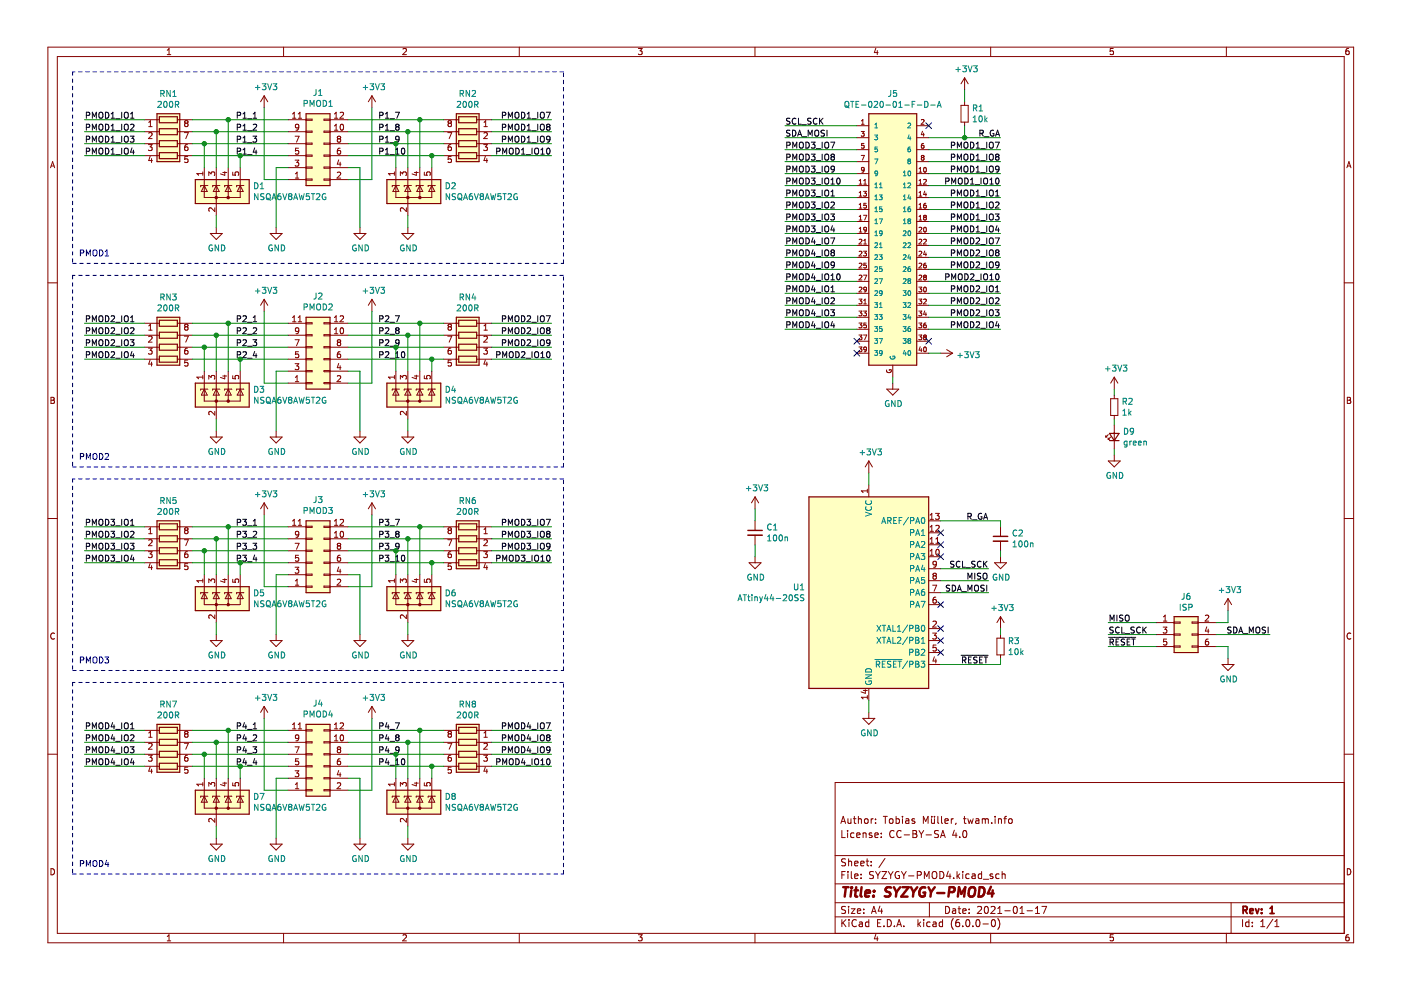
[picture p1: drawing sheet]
<svg xmlns="http://www.w3.org/2000/svg" width="297mm" height="210mm" viewBox="0 0 297 210" stroke-linecap="round" stroke-linejoin="round" font-family="sans-serif">
<path d="M.2 0h296.9v209.9h-296.9z" fill-rule="evenodd" fill="#fff" stroke="#fff" stroke-width=".21"/>
<g fill="none" stroke="#840000" stroke-width=".21">
<path d="M10.2 10h276.8v189.9h-276.8zM12.2 12h272.8v185.9h-272.8zM35.5 11.6h.7M35.5 10.7l.3-.4v1.3M60.1 10v2M85.4 10.4l.5-.1 .3 .4-.8 .9h.8M110.1 10v2M135.3 10.3h.8l-.4 .5 .4 .1v.6l-.2 .1-.6-.1M160.1 10v2M185.7 10.2l-.3 .9h.8M186 10.7v.9M204.5 16.5v2.5"/>
<path d="M204.5 16.5l-.7 1.3M204.5 16.5l.8 1.3M210 10v2M236 10.3h-.6l-.1 .6 .7-.1v.7l-.2 .1-.5-.1M260 10v2M285.9 10.3h-.3l-.2 .3-.1 .7 .3 .3 .4-.1-.1-.7h-.3l-.3 .2M10.7 35.6l.5-1.3 .4 1.3M10.8 35.2h.7M30.6 25.4h3.2M30.6 27.9h3.2M30.6 30.5h3.2M30.6 33h3.2"/>
<path d="M31.5 30.7h.8l-.5 .4 .4 .2v.5l-.2 .1-.5-.1M31.5 26.8h.8M31.5 28.2l.5-.1 .3 .4-.8 .9h.8M31.5 25.9l.4-.3v1.2M31.8 33.1l-.3 .9h.8M32.1 33.6v.9M37.6 25.4h3.2M37.6 27.9h3.2M37.6 30.5h3.2M37.6 33h3.2M39.1 28.1h.8l-.5 1.3M39.4 26.1l-.3 .3v.2l.3 .2h.3l.2-.2-.1-.4-.2-.1"/>
<path d="M39.4 26.1l-.3-.2 .3-.3h.3l.2 .2-.3 .3M39.4 26.1h.2M39.7 30.7h-.3l-.2 .3-.1 .7 .3 .2 .4-.1-.1-.6-.3-.1-.3 .3M39.8 33.2h-.6l-.1 .6 .6-.1 .1 .6-.2 .2-.5-.2M43 36.8h-1.3l.4 .4M43 36.4v.8M43.3 35.5v6.4h7.6v-6.4M43.3 39.3l.6 1.3h-1.2zM44.1 39.3h-1.5v.3M44.3 37.2v-.8l.5 .5 .1-.4h.5l.1 .2-.1 .5M45.9 35.5v10.2M45.9 39.3l.6 1.3h-1.3z"/>
<path d="M46.6 39.3h-1.5v.3M47.2 36.6h.9M47.7 36.4v.8l-1-.3M48.4 35.5v6.4M48.4 39.3l.6 1.3h-1.2zM49.2 39.3h-1.6v.3M49.3 36.5v.6l.7 .1-.1-.6 .6-.1 .1 .2-.1 .5M50.9 39.3l.7 1.3h-1.3zM51.7 39.3h-1.5v.3M56 20.3v2.5M56 20.3l-.8 1.3M56 20.3l.8 1.3"/>
<path d="M61.1 25.4h3.8M61.1 27.9h3.8M61.1 30.5h3.8M61.1 33h3.8M61.1 38.1h3.8M61.1 35.5h3.8M62 24.2l.4-.4v1.3M62 25.1h.7M62.6 28.9h.8l-.5 1.2M62.6 34h.8l-.5 .4 .4 .2v.5l-.2 .1-.5-.1M62.6 36.9l.4-.4v1.3M62.6 37.8h.8"/>
<path d="M63.2 24.2l.4-.4v1.3M63.2 25.1h.8M63.3 31.4h-.6l-.1 .6h.6l.1 .6-.2 .1-.5-.1M63.4 26.9l-.3 .2h-.4v-.6l.4-.2 .3 .3-.1 .7-.2 .2-.4 .1M64.9 25.3h1.3v.2h-1.3zM64.9 27.8h1.3v.3h-1.3zM64.9 30.3h1.3v.3h-1.3zM64.9 32.9h1.3v.2h-1.3zM64.9 35.4h1.3v.3h-1.3zM64.9 38h1.3v.2h-1.3zM68.7 25.3h1.3v.2h-1.3zM68.7 27.8h1.3v.3h-1.3z"/>
<path d="M68.7 30.3h1.3v.3h-1.3zM68.7 32.9h1.3v.2h-1.3zM68.7 35.4h1.3v.3h-1.3zM68.7 38h1.3v.2h-1.3zM70 25.4h3.8M70 27.9h3.8M70 30.5h3.8M70 33h3.8M70 38.1h3.8M70 35.5h3.8M70.9 24.2l.4-.4v1.3M70.9 26.7l.4-.4v1.3"/>
<path d="M70.9 27.6h.7M70.9 25.1h.7M71.5 36.6l.5-.1 .2 .4-.8 .9h.8M71.8 29.4l-.3-.2 .3-.3h.3l.1 .2-.2 .3M71.8 29.4l-.3 .3v.2l.3 .2h.2l.2-.2v-.2l-.2-.3M71.8 29.4h.2M71.8 33.9l-.3 .9h.8M72.1 31.4l-.3 .1-.2 .2-.1 .7 .3 .3 .4-.1-.1-.6-.3-.1-.3 .2M72.1 23.9l.5-.1 .2 .4-.7 .9h.7M72.1 34.4v.8M72.2 26.5l.2-.2a.68 .68 0 0 1 .5 .7 .68 .68 0 0 1-.5 .6l-.3-.5zM78.9 20.3v2.5"/>
<path d="M78.9 20.3l-.8 1.3M78.9 20.3l.7 1.3M83.6 36.8h-1.3l.4 .4M83.6 36.4v.8M83.9 35.5v6.4h7.6v-6.4M83.9 39.3l.7 1.3h-1.3zM84.7 39.3h-1.5v.3M84.9 37.2v-.8l.5 .5 .1-.4h.5l.2 .2-.2 .5M86.5 35.5v10.2M86.5 39.3l.6 1.3h-1.3zM87.2 39.3h-1.5v.3M87.8 36.6h.9"/>
<path d="M88.3 36.4v.8l-.9-.3M89 35.5v6.4M89 39.3l.6 1.3h-1.2zM89.8 39.3h-1.6v.3M90 36.5v.6l.6 .1-.1-.6 .6-.1 .1 .2-.1 .5M91.5 39.3l.7 1.3h-1.3zM92.3 39.3h-1.5v.3M94.1 25.4h3.2M94.1 27.9h3.2M94.1 30.5h3.2M94.1 33h3.2M94.9 28.1h.9l-.6 1.3"/>
<path d="M95.2 26.1l-.2-.2 .2-.3h.4l.1 .2-.2 .3M95.2 26.1l-.2 .3v.2l.2 .2h.4l.1-.2v-.4l-.2-.1M95.2 26.1h.3M95.6 30.7h-.4l-.1 .3-.1 .7 .2 .2 .5-.1-.1-.6-.4-.1-.2 .3M95.7 33.2h-.6l-.1 .6 .6-.1 .1 .6-.2 .2-.5-.2M101.1 25.4h3.1M101.1 27.9h3.1M101.1 30.5h3.1M101.1 33h3.1M102.5 30.7h.8l-.4 .4 .4 .2v.5l-.2 .1-.6-.1M102.6 25.9l.4-.3v1.2M102.6 28.2l.5-.1 .2 .4-.8 .9h.8"/>
<path d="M102.6 26.8h.7M102.9 33.1l-.3 .9h.8M103.2 33.6v.9M181.7 26.7h2.5M181.7 36.8h2.5M181.7 39.3h2.5M181.7 29.2h2.5M181.7 31.7h2.5M181.7 34.3h2.5M182.2 39h.5M182.2 38.3l.3-.3v1M182.6 27.9h.6l-.3 .4 .3 .1v.4h-.6"/>
<path d="M182.6 33h.7l-.5 1M182.6 26.4h.6M182.6 25.6l.3-.3v1.1M183.1 39h.6M183.1 38.3l.3-.3v1M183.2 30.4h-.5l-.1 .5 .5-.1 .1 .5h-.6M183.2 35.9l-.2 .2h-.3v-.5l.3-.1 .2 .2v.6l-.5 .2M194.4 26.7h2.5M194.4 36.8h2.5M194.4 39.3h2.5M194.4 29.2h2.5M194.4 31.7h2.5"/>
<path d="M194.4 34.3h2.5M194.9 36.5h.5M194.9 35.8l.2-.3v1M194.9 38.3l.2-.3v1M194.9 39h.5M195.3 25.4l.4-.1 .2 .3-.6 .8h.6M195.5 33.4l-.2-.2 .2-.2 .4 .1-.2 .3M195.5 33.4l-.2 .2 .2 .4 .4-.2-.2-.4M195.5 33.4h.2M195.6 27.8l-.3 .8h.7M195.8 30.4l-.4 .3-.1 .5 .2 .2 .4-.1-.1-.5h-.3l-.2 .2M195.8 38.1l.4-.1 .2 .3-.6 .7h.6"/>
<path d="M195.8 28.2v.7M195.9 35.6l.2-.1a.49 .49 0 0 1 .3 .5 .49 .49 0 0 1-.4 .5l-.2-.4zM203.8 22.3h1.5v3.6h-1.5zM204.5 21.6v.7M204.5 25.9v.8M285.6 35.6l.4-1.3 .4 1.3M285.7 35.2h.6M10.2 60h2M44.6 49.5h2.5l-1.2 1.3zM45.5 44.1v.7l-.9-.7-.3 .2 .1 .5M45.9 48.2v1.3M57.3 49.5h2.5l-1.3 1.3z"/>
<path d="M58.5 48.2v1.3M75 49.5h2.6l-1.3 1.3zM76.3 48.2v1.3M85.2 49.5h2.5l-1.2 1.3zM86.2 44.1v.7l-1-.7-.3 .2 .1 .5M86.5 48.2v1.3M181.7 41.9h2.5M181.7 44.4h2.5M181.7 47h2.5M181.7 49.5h2.5M181.7 52h2.5M181.7 54.6h2.5"/>
<path d="M181.7 57.1h2.5M181.7 59.7h2.5M182.2 48.5l.3-.3v1M182.2 40.9l.3-.3v1M182.2 43.4l.3-.3v1M182.2 45.9l.3-.3v1.1M182.2 41.6h.5M182.2 44.1h.5M182.2 46.7h.5M182.2 49.2h.5M182.2 50.8l.3-.1 .2 .3-.6 .7h.6M182.2 53.4l.3-.1 .2 .3-.6 .7h.6"/>
<path d="M182.2 55.9l.3-.1 .2 .3-.6 .7h.6M182.2 58.4l.3-.1 .2 .3-.6 .8h.6M183.1 40.6h.6l-.3 .4 .3 .1v.4h-.6M183.1 53.3h.6l-.3 .3 .3 .1v.5h-.6M183.1 45.6h.7l-.5 1.1M183.1 58.3h.7l-.5 1.1M183.1 51l.3-.3v1M183.1 51.7h.6M183.7 43.1h-.5l-.1 .5 .5-.1 .1 .5h-.6M183.7 55.8h-.5l-.1 .5 .5-.1 .1 .5h-.6M183.7 48.6l-.2 .2h-.3v-.5l.3-.1 .2 .2v.6l-.5 .2M194.4 41.9h2.5"/>
<path d="M194.4 44.4h2.5M194.4 47h2.5M194.4 49.5h2.5M194.4 52h2.5M194.4 54.6h2.5M194.4 57.1h2.5M194.4 59.7h2.5M194.9 58.4l.3-.1 .2 .3-.6 .8h.6M194.9 40.9l.2-.3v1M194.9 43.4l.2-.3v1M194.9 45.9l.2-.3v1.1M194.9 41.6h.5"/>
<path d="M194.9 44.1h.5M194.9 46.7h.5M194.9 48.3l.3-.1 .2 .3-.6 .7h.6M194.9 50.8l.3-.1 .2 .3-.6 .7h.6M194.9 53.4l.3-.1 .2 .3-.6 .7h.6M194.9 55.9l.3-.1 .2 .3-.6 .7h.6M195.8 50.8l.4-.1 .2 .3-.6 .7h.6M195.9 48.3l.2-.1a.49 .49 0 0 1 .3 .5 .49 .49 0 0 1-.4 .5l-.2-.4zM196 46.1l-.2 .2 .2 .4 .4-.2-.2-.4M196 58.8l-.2 .2 .2 .4 .4-.2-.2-.4M196 46.1h.2M196 58.8h.2"/>
<path d="M196.1 40.5l-.3 .7h.7M196.1 53.2l-.3 .7h.7M196.3 43.1l-.4 .2-.1 .6 .2 .2 .4-.1-.1-.5h-.3l-.2 .2M196.3 55.8l-.4 .2-.1 .6 .2 .2 .4-.1-.1-.5h-.3l-.2 .2M196.3 58.4h-.4l.1 .4M196.3 40.9v.7M196.3 53.6v.7M196.3 46l-.1 .1M196.3 58.4h.1M196.4 46v-.3l-.4-.1-.2 .2 .2 .3M196.4 58.4l-.2 .4M196.4 46h-.1"/>
<path d="M285 60h2M30.6 68.5h3.2M30.6 71.1h3.2M30.6 73.6h3.2M30.6 76.2h3.2M31.5 73.8h.8l-.5 .5 .4 .1v.6l-.2 .1-.5-.1M31.5 70h.8M31.5 71.4l.5-.1 .3 .3-.8 .9h.8M31.5 69.1l.4-.4v1.3M31.8 76.3l-.3 .9h.8M32.1 76.8v.8M37.6 68.5h3.2"/>
<path d="M37.6 71.1h3.2M37.6 73.6h3.2M37.6 76.2h3.2M39.1 71.3h.8l-.5 1.2M39.4 69.3l-.3 .2v.3l.3 .2 .3-.1 .2-.1v-.3l-.3-.2M39.4 69.3l-.3-.3 .3-.3h.2l.3 .3-.3 .3M39.4 69.3h.2M39.7 73.8l-.3 .1-.2 .2-.1 .7 .3 .3 .4-.1-.1-.6-.3-.1-.3 .2M39.8 76.4h-.6l-.1 .6 .6-.1 .1 .6-.2 .1-.5-.1M43 79.6v.7M43 80h-1.3l.4 .3M43.3 78.7v6.3h7.6v-6.3"/>
<path d="M45.9 78.7v10.1M47.2 79.7h.9M47.7 79.5v.8l-1-.3M48.4 78.7v6.3M49.3 79.7v.6h.7l-.1-.6h.6l.1 .1-.1 .5M56 63.5v2.5M56 63.5l-.8 1.2M56 63.5l.8 1.2M61.1 68.5h3.8M61.1 71.1h3.8M61.1 73.6h3.8M61.1 76.2h3.8"/>
<path d="M61.1 78.7h3.8M62 67.3l.4-.3v1.2M62 68.2h.7M62.6 72h.8l-.5 1.3M62.6 77.1h.8l-.5 .5 .4 .1v.6l-.2 .1-.5-.1M63.2 67.3l.4-.3v1.2M63.2 68.2h.8M63.3 74.6h-.6l-.1 .6 .6-.1 .1 .6-.2 .1-.5-.1M63.4 70l-.3 .3-.4-.1v-.6l.4-.1 .3 .2-.1 .8-.2 .2-.4 .1M64.9 68.4h1.3v.3h-1.3zM64.9 71h1.3v.2h-1.3zM64.9 73.5h1.3v.2h-1.3z"/>
<path d="M64.9 76h1.3v.3h-1.3zM64.9 78.6h1.3v.2h-1.3zM68.7 68.4h1.3v.3h-1.3zM68.7 71h1.3v.2h-1.3zM68.7 73.5h1.3v.2h-1.3zM68.7 76h1.3v.3h-1.3zM68.7 78.6h1.3v.2h-1.3zM70 68.5h3.8M70 71.1h3.8M70 73.6h3.8M70 76.2h3.8M70 78.7h3.8"/>
<path d="M70.9 67.3l.4-.3v1.2M70.9 69.9l.4-.4v1.3M70.9 70.8h.7M70.9 68.2h.7M71.5 79.8l.5-.1 .2 .3-.8 .9h.8M71.8 72.6l-.3-.3 .3-.3 .3 .1 .1 .2-.2 .3M71.8 72.6l-.3 .2v.3l.3 .2 .3-.1 .1-.1v-.3l-.2-.2M71.8 72.6h.2M71.8 77.1l-.3 .9h.8M72.1 67.1l.5-.1 .2 .3-.7 .9h.7M72.1 74.6h-.3l-.2 .3-.1 .7 .3 .2 .4-.1-.1-.6h-.3l-.3 .2M72.1 77.5v.9"/>
<path d="M72.2 69.6l.2-.1a.68 .68 0 0 1 .5 .6 .68 .68 0 0 1-.5 .7l-.3-.5zM78.9 63.5v2.5M78.9 63.5l-.8 1.2M78.9 63.5l.7 1.2M83.6 79.6v.7M83.6 80h-1.3l.4 .3M83.9 78.7v6.3h7.6v-6.3M86.5 78.7v10.1M87.8 79.7h.9M88.3 79.5v.8l-.9-.3M89 78.7v6.3M90 79.7v.6h.6l-.1-.6h.6l.1 .1-.1 .5"/>
<path d="M94.1 68.5h3.2M94.1 71.1h3.2M94.1 73.6h3.2M94.1 76.2h3.2M94.9 71.3h.9l-.6 1.2M95.2 69.3l-.2-.3 .2-.3h.3l.2 .3-.2 .3M95.2 69.3l-.2 .2v.3l.2 .2 .4-.1 .1-.1v-.4l-.2-.1M95.2 69.3h.3M95.6 73.8l-.4 .1-.1 .2-.1 .7 .2 .3 .5-.1-.1-.6-.4-.1-.2 .2M95.7 76.4h-.6l-.1 .6 .6-.1 .1 .6-.2 .1-.5-.1M101.1 68.5h3.1M101.1 71.1h3.1"/>
<path d="M101.1 73.6h3.1M101.1 76.2h3.1M102.5 73.8h.8l-.4 .5 .4 .1v.6l-.2 .1-.6-.1M102.6 71.4l.5-.1 .2 .3-.8 .9h.8M102.6 69.1l.4-.4v1.3M102.6 70h.7M102.9 76.3l-.3 .9h.8M103.2 76.8v.8M181.7 62.2h2.5M181.7 64.7h2.5M181.7 67.3h2.5M181.7 69.8h2.5"/>
<path d="M181.7 72.3h2.5M181.7 74.9h2.5M182.1 63.4h.6l-.3 .4 .3 .1v.4h-.6M182.1 66h.6l-.3 .3 .3 .1v.5h-.6M182.1 68.5h.6l-.3 .4 .3 .1v.4h-.6M182.1 71h.6l-.3 .4 .3 .1v.5h-.6M182.1 73.6h.6l-.3 .4 .3 .1v.4h-.6M182.2 61l.3-.1 .2 .3-.6 .7h.6M183.1 66h.6l-.3 .3 .3 .1v.5h-.6M183.1 71h.7l-.5 1M183.1 63.7l.3-.3v1M183.1 64.4h.6"/>
<path d="M183.7 68.5h-.5l-.1 .5 .5-.1 .1 .5h-.6M183.7 61.3l-.2 .2h-.3v-.5l.3-.1 .2 .2v.6l-.5 .2M183.7 74l-.2 .2h-.3v-.5l.3-.1 .2 .2v.5l-.5 .3M188 78.4a.46 .46 0 0 0 .5 .6 .46 .46 0 0 0 .4-.6h-.4v.2M189.3 77.4v2.6M194.4 62.2h2.5M194.4 64.7h2.5M194.4 67.3h2.5M194.4 69.8h2.5M194.4 72.3h2.5M194.4 74.9h2.5M194.8 60.9h.6l-.3 .4 .3 .1v.4h-.6"/>
<path d="M194.8 63.4h.6l-.3 .4 .3 .1v.4h-.6M194.8 66h.6l-.3 .3 .3 .1v.5h-.6M194.8 68.5h.6l-.3 .4 .3 .1v.4h-.6M194.8 71h.6l-.3 .4 .3 .1v.5h-.6M195.1 73.5l-.2 .7h.6M195.3 73.9v.7M195.8 63.5l.4-.1 .2 .3-.6 .7h.6M195.8 69.1l.2-.2h.3l.1 .5M195.9 61l.2-.1a.49 .49 0 0 1 .3 .5 .49 .49 0 0 1-.4 .4l-.2-.3zM195.9 73.7l.2-.1a.49 .49 0 0 1 .3 .5 .49 .49 0 0 1-.4 .4l-.2-.3zM196 71.5l-.2-.2 .2-.3 .4 .2-.2 .3M196 71.5l-.2 .2 .2 .3 .4-.1-.2-.4"/>
<path d="M196 71.5h.2M196.1 65.9l-.3 .7h.7M196.3 68.5h-.3l-.2 .4 .1 .5 .4 .1M196.3 66.3v.7M196.4 69.4l-.1 .1M199.4 74.9h2.6M200.7 74.1l1.3 .8M202 74.9l-1.3 .7M236.2 80l-.7 1.2M236.2 80v2.5M236.2 80l.8 1.2M10.8 84.2h.4l.3 .3-.3 .4 .3 .1 .1 .3-.3 .2h-.5z"/>
<path d="M10.8 84.9h.4M43.3 82.5l.6 1.3h-1.2zM44.1 82.5h-1.5v.3M44.3 80.4v-.8l.5 .4 .1-.3h.5l.1 .1-.1 .6M44.6 92.7h2.5l-1.2 1.2zM45.5 87.2v.8l-.9-.8-.3 .3 .1 .4M45.9 91.4v1.3M45.9 82.5l.6 1.3h-1.3zM46.6 82.5h-1.5v.3M48.4 82.5l.6 1.3h-1.2zM49.2 82.5h-1.6v.3M50.9 82.5l.7 1.3h-1.3z"/>
<path d="M51.7 82.5h-1.5v.3M57.3 92.7h2.5l-1.3 1.2zM58.5 91.4v1.3M61.1 81.2h3.8M62.6 80l.4-.3v1.2M62.6 80.9h.8M64.9 81.1h1.3v.3h-1.3zM68.7 81.1h1.3v.3h-1.3zM70 81.2h3.8M75 92.7h2.6l-1.3 1.2zM76.3 91.4v1.3M83.9 82.5l.7 1.3h-1.3z"/>
<path d="M84.7 82.5h-1.5v.3M84.9 80.4v-.8l.5 .4 .1-.3h.5l.2 .1-.2 .6M85.2 92.7h2.5l-1.2 1.2zM86.2 87.2v.8l-1-.8-.3 .3 .1 .4M86.5 91.4v1.3M86.5 82.5l.6 1.3h-1.3zM87.2 82.5h-1.5v.3M89 82.5l.6 1.3h-1.2zM89.8 82.5h-1.6v.3M91.5 82.5l.7 1.3h-1.3zM92.3 82.5h-1.5v.3M184.2 97.7v2.6"/>
<path d="M184.2 97.7l-.8 1.3M184.2 97.7l.8 1.3M188 82.5h2.6l-1.3 1.3zM189.3 81.2v1.3M234.5 92.7h.2M234.5 92.4v.3M235 97.7h2.5l-1.3 1.3zM235 92.9v.3M235 93.2h.2M235 92.1l-.5 .6M235.5 92.7l-.5 .5M235.5 84.5h1.5v3.6h-1.5z"/>
<path d="M236.2 83.8v.7M236.2 88.1v.7M236.2 90.1v5.1M236.2 96.5v1.2M285.7 84.2h.4l.2 .3-.2 .4 .2 .1 .1 .3-.2 .2h-.5zM285.7 84.9h.4M10.2 109.9h2M30.6 119.3h3.2M30.6 114.2h3.2M30.6 111.7h3.2M30.6 116.8h3.2M31.5 117h.8l-.5 .5 .4 .1v.5l-.2 .1-.5-.1"/>
<path d="M31.5 114.5l.5-.1 .3 .4-.8 .9h.8M31.5 113.2h.8M31.5 112.3l.4-.4v1.3M31.8 119.4l-.3 1h.8M32.1 119.9v.9M37.6 119.3h3.2M37.6 114.2h3.2M37.6 111.7h3.2M37.6 116.8h3.2M39.1 114.4h.8l-.5 1.3M39.4 112.4l-.3-.2 .3-.3h.2l.3 .2-.3 .3M39.4 112.4l-.3 .3v.2l.3 .3h.2l.3-.3-.1-.3-.2-.2"/>
<path d="M39.4 112.4h.2M39.7 117h-.3l-.2 .3-.1 .7 .3 .2 .4-.1-.1-.6h-.3l-.3 .2M39.8 119.5h-.6l-.1 .6h.6l.1 .6-.2 .1-.5-.1M56 106.6l-.8 1.3M56 106.6v2.6M56 106.6l.8 1.3M61.1 119.3h3.8M61.1 114.2h3.8M61.1 111.7h3.8M61.1 116.8h3.8M62 111.4h.7M62 110.5l.4-.4v1.3"/>
<path d="M62.6 115.2h.8l-.5 1.3M63.2 111.4h.8M63.2 110.5l.4-.4v1.3M63.3 117.7h-.6l-.1 .6h.6l.1 .6-.2 .1-.5-.1M63.4 113.2l-.3 .2h-.4v-.6l.4-.1 .3 .2-.1 .7-.2 .3h-.4M64.9 111.6h1.3v.2h-1.3zM64.9 114.1h1.3v.3h-1.3zM64.9 116.6h1.3v.3h-1.3zM64.9 119.2h1.3v.2h-1.3zM68.7 111.6h1.3v.2h-1.3zM68.7 114.1h1.3v.3h-1.3zM68.7 116.6h1.3v.3h-1.3z"/>
<path d="M68.7 119.2h1.3v.2h-1.3zM70 119.3h3.8M70 114.2h3.8M70 111.7h3.8M70 116.8h3.8M70.9 111.4h.7M70.9 113.9h.7M70.9 110.5l.4-.4v1.3M70.9 113l.4-.3v1.2M71.8 115.7l-.3 .3v.2l.3 .3 .3-.1 .1-.2v-.2l-.2-.3M71.8 115.7l-.3-.2 .3-.3h.2l.2 .2-.2 .3M71.8 115.7h.2"/>
<path d="M72.1 117.7l-.3 .1-.2 .2-.1 .8 .3 .2 .4-.1-.1-.6-.3-.1-.3 .3M72.1 110.2l.5-.1 .2 .4-.7 .9h.7M72.2 112.8l.2-.1a.68 .68 0 0 1 .5 .6 .68 .68 0 0 1-.5 .6l-.3-.5zM78.9 106.6l-.8 1.3M78.9 106.6v2.6M78.9 106.6l.7 1.3M94.1 119.3h3.2M94.1 114.2h3.2M94.1 111.7h3.2M94.1 116.8h3.2M94.9 114.4h.9l-.6 1.3M95.2 112.4l-.2 .3v.2l.2 .3h.3l.2-.3v-.3l-.2-.2"/>
<path d="M95.2 112.4l-.2-.2 .2-.3h.3l.2 .2-.2 .3M95.2 112.4h.3M95.6 117h-.4l-.1 .3-.1 .7 .2 .2 .5-.1-.1-.6h-.4l-.2 .2M95.7 119.5h-.6l-.1 .6h.6l.1 .6-.2 .1-.5-.1M101.1 119.3h3.1M101.1 114.2h3.1M101.1 111.7h3.1M101.1 116.8h3.1M102.5 117h.8l-.4 .5 .4 .1v.5l-.2 .1-.6-.1M102.6 114.5l.5-.1 .2 .4-.8 .9h.8M102.6 113.2h.7M102.6 112.3l.4-.4v1.3"/>
<path d="M102.9 119.4l-.3 1h.8M103.2 119.9v.9M158.8 119.3h2.6l-1.3 1.3zM160.1 105.4v2.5M160.1 110.4v2.1M160.1 113.5v2M160.1 118v1.3M160.1 105.4l-.8 1.2M160.1 105.4l.7 1.2M183.9 103.7v.7M183.9 104.1h-1.3l.4 .3M184.2 102.8v2.6"/>
<path d="M196.9 118h2.5M196.9 115.5h2.5M196.9 113h2.5M196.9 110.4h2.5M197.2 109.2l.4-.4v1.3M197.2 111.7l.4-.3v1.3M197.2 114.3l.4-.4v1.3M197.2 116.8l.4-.3v1.2M197.2 117.7h.7M197.2 115.2h.7M197.2 112.7h.7M197.2 110.1h.7"/>
<path d="M198.3 108.8h.8l-.4 .5 .4 .1v.6l-.2 .1-.6-.1M198.4 111.5l.5-.1 .2 .3-.8 1h.8M198.4 115.2h.7M198.4 114.3l.4-.4v1.3M198.5 119.5l-.2 .3-.4-.1v-.6l.4-.1 .2 .2v.8l-.2 .2-.4 .1M198.5 116.6l.2-.1a.68 .68 0 0 1 .5 .6 .68 .68 0 0 1-.5 .6l-.3-.5zM210.9 119.3h2.5l-1.3 1.3zM212.1 111.7v2M212.1 114.7v2.1M212.1 118v1.3M285 109.9h2M11.6 134.3a.58 .58 0 0 0-.9 .6 .58 .58 0 0 0 .9 .5"/>
<path d="M43 123.1h-1.3l.4 .4M43 122.8v.7M43.3 121.9v6.3h7.6v-6.3M43.3 125.7l.6 1.2h-1.2zM44.1 125.7h-1.5v.2M44.3 123.5v-.7l.5 .4 .1-.4h.5l.1 .2-.1 .5M44.6 135.8h2.5l-1.2 1.3zM45.5 130.4v.8l-.9-.8-.3 .2 .1 .5M45.9 121.9v10.1M45.9 134.5v1.3M45.9 125.7l.6 1.2h-1.3zM46.6 125.7h-1.5v.2"/>
<path d="M47.2 122.9h.9M47.7 122.7v.8l-1-.3M48.4 121.9v6.3M48.4 125.7l.6 1.2h-1.2zM49.2 125.7h-1.6v.2M49.3 122.8v.6l.7 .1-.1-.6 .6-.1 .1 .2-.1 .5M50.9 125.7l.7 1.2h-1.3zM51.7 125.7h-1.5v.2M57.3 135.8h2.5l-1.3 1.3zM58.5 134.5v1.3M61.1 124.4h3.8M61.1 121.9h3.8"/>
<path d="M62.6 120.3h.8l-.5 .5 .4 .1v.5l-.2 .1-.5-.1M62.6 124.1h.8M62.6 123.2l.4-.4v1.3M64.9 121.7h1.3v.3h-1.3zM64.9 124.3h1.3v.2h-1.3zM68.7 121.7h1.3v.3h-1.3zM68.7 124.3h1.3v.2h-1.3zM70 124.4h3.8M70 121.9h3.8M71.5 122.9l.5-.1 .2 .4-.8 .9h.8M71.8 120.2l-.3 .9h.8M72.1 120.7v.8"/>
<path d="M75 135.8h2.6l-1.3 1.3zM76.3 134.5v1.3M83.6 123.1h-1.3l.4 .4M83.6 122.8v.7M83.9 121.9v6.3h7.6v-6.3M83.9 125.7l.7 1.2h-1.3zM84.7 125.7h-1.5v.2M84.9 123.5v-.7l.5 .4 .1-.4h.5l.2 .2-.2 .5M85.2 135.8h2.5l-1.2 1.3zM86.2 130.4v.8l-1-.8-.3 .2 .1 .5M86.5 121.9v10.1M86.5 134.5v1.3"/>
<path d="M86.5 125.7l.6 1.2h-1.3zM87.2 125.7h-1.5v.2M87.8 122.9h.9M88.3 122.7v.8l-.9-.3M89 125.7l.6 1.2h-1.2zM89 121.9v6.3M89.8 125.7h-1.6v.2M90 122.8v.6l.6 .1-.1-.6 .6-.1 .1 .2-.1 .5M91.5 125.7l.7 1.2h-1.3zM92.3 125.7h-1.5v.2M196.9 133.3h2.5M196.9 135.8h2.5"/>
<path d="M196.9 138.4h2.5M196.9 128.2h2.5M196.9 125.7h2.5M196.9 123.1h2.5M196.9 120.6h2.5M197.7 134.2h.8l-.4 .5 .4 .1v.6l-.2 .1-.6-.1M197.7 124.1h.9l-.6 1.2M197.8 131.8l.5-.1 .2 .4-.8 .9h.8M198 122.1l-.2-.3 .2-.3h.3l.2 .3-.2 .3M198 122.1l-.2 .2v.3l.2 .2h.3l.2-.2v-.4l-.2-.1M198 122.1h.3M198.1 139.2l-.3 1h.8"/>
<path d="M198.4 126.6l-.4 .1-.1 .2-.1 .7 .2 .3 .5-.1-.1-.6-.4-.1-.2 .2M198.4 139.7v.9M198.5 136.8h-.6l-.1 .6 .6-.1 .1 .6-.2 .1-.5-.1M211.4 135.3h1.5v3.6h-1.5zM212.1 130.7v2.6M212.1 134.5v.8M212.1 138.9v.7M212.1 130.7l-.7 1.3M212.1 130.7l.8 1.3M245.1 132h3.8M245.1 134.5h3.8M245.1 137.1h3.8"/>
<path d="M246.6 133h.8l-.4 .4 .3 .2v.5l-.1 .1-.6-.1M246.7 131.7h.7M246.7 130.8l.3-.4v1.3M247.3 135.5h-.6v.6l.6-.1v.6l-.1 .2-.5-.2M248.9 131.9h1.3v.2h-1.3zM248.9 134.4h1.3v.3h-1.3zM248.9 137h1.3v.2h-1.3zM252.7 137h1.3v.2h-1.3zM252.7 134.4h1.3v.3h-1.3zM252.7 131.9h1.3v.2h-1.3zM254 132h3.8M254 134.5h3.8"/>
<path d="M254 137.1h3.8M255.6 130.5l.4-.1 .3 .4-.8 .9h.8M255.9 132.9l-.3 .9h.7M256.2 135.5l-.4 .1-.2 .2v.7l.2 .3 .4-.2v-.6h-.4l-.2 .2M256.2 133.4v.8M260.4 126.9v2.6M260.4 139.6v1.3M260.4 126.9l-.8 1.3M260.4 126.9l.7 1.3M286.4 134.3a.58 .58 0 0 0-.8 .6 .58 .58 0 0 0 .8 .5M10.2 159.9h2M30.6 159.9h3.2"/>
<path d="M30.6 154.9h3.2M30.6 157.4h3.2M31.5 155.4l.4-.4v1.3M31.5 157.7l.5-.1 .3 .3-.8 1h.8M31.5 156.3h.8M37.6 159.9h3.2M37.6 154.9h3.2M37.6 157.4h3.2M39.1 157.6h.8l-.5 1.3M39.4 155.6l-.3-.3 .3-.3 .3 .1 .2 .2-.3 .3M39.4 155.6l-.3 .2v.3l.3 .2h.3l.2-.2-.1-.4-.2-.1M39.4 155.6h.2"/>
<path d="M56 149.8v2.5M56 149.8l-.8 1.2M56 149.8l.8 1.2M61.1 159.9h3.8M61.1 154.9h3.8M61.1 157.4h3.8M62 153.6l.4-.3v1.2M62 154.5h.7M62.6 158.3h.8l-.5 1.3M63.2 153.6l.4-.3v1.2M63.2 154.5h.8M63.4 156.4l-.3 .2-.4-.1v-.6l.4-.1 .3 .2-.1 .8-.2 .2-.4 .1"/>
<path d="M64.9 154.7h1.3v.3h-1.3zM64.9 157.3h1.3v.2h-1.3zM64.9 159.8h1.3v.3h-1.3zM68.7 154.7h1.3v.3h-1.3zM68.7 157.3h1.3v.2h-1.3zM68.7 159.8h1.3v.3h-1.3zM70 159.9h3.8M70 154.9h3.8M70 157.4h3.8M70.9 153.6l.4-.3v1.2M70.9 156.2l.4-.4v1.3M70.9 157.1h.7"/>
<path d="M70.9 154.5h.7M71.8 158.9l-.3-.3 .3-.3 .3 .1 .1 .2-.2 .3M71.8 158.9l-.3 .2v.3l.3 .2h.3l.1-.2v-.3l-.2-.2M71.8 158.9h.2M72.1 153.4l.5-.1 .2 .3-.7 .9h.7M72.2 155.9l.2-.1a.68 .68 0 0 1 .5 .6 .68 .68 0 0 1-.5 .7l-.3-.5zM78.9 149.8v2.5M78.9 149.8l-.8 1.2M78.9 149.8l.7 1.2M94.1 159.9h3.2M94.1 154.9h3.2M94.1 157.4h3.2"/>
<path d="M94.9 157.6h.9l-.6 1.3M95.2 155.6l-.2 .2v.3l.2 .2h.4l.1-.2v-.4l-.2-.1M95.2 155.6l-.2-.3 .2-.3 .4 .1 .1 .2-.2 .3M95.2 155.6h.3M101.1 159.9h3.1M101.1 154.9h3.1M101.1 157.4h3.1M102.6 155.4l.4-.4v1.3M102.6 157.7l.5-.1 .2 .3-.8 1h.8M102.6 156.3h.7M182.9 152.3h2.6l-1.3 1.3zM183 146.4h.9"/>
<path d="M183.5 146.2v.8l-.9-.3M183.9 147.5v.7M183.9 147.8h-1.3l.4 .4M184.2 146v2.5M184.2 151v1.3M196.9 140.9h2.5M259.1 140.9h2.5l-1.2 1.3zM285 159.9h2M30.6 162.5h3.2M31.5 160.1h.8l-.5 .5 .4 .1v.6l-.2 .1-.5-.1M31.8 162.6l-.3 .9h.8M32.1 163.1v.8"/>
<path d="M37.6 162.5h3.2M39.7 160.1l-.3 .1-.2 .2-.1 .8 .3 .2 .4-.1-.1-.6-.3-.1-.3 .2M39.8 162.7h-.6l-.1 .6 .6-.1 .1 .6-.2 .1-.5-.1M43 165.9v.7M43 166.3h-1.3l.4 .3M43.3 165v6.4h7.6v-6.4M43.3 168.8l.6 1.3h-1.2zM44.1 168.8h-1.5v.3M44.3 166.7v-.8l.5 .4 .1-.3h.5l.1 .2-.1 .5M44.6 179h2.5l-1.2 1.2zM45.5 173.5v.8l-.9-.8-.3 .3 .1 .5M45.9 165v10.2"/>
<path d="M45.9 177.7v1.3M45.9 168.8l.6 1.3h-1.3zM46.6 168.8h-1.5v.3M47.2 166h.9M47.7 165.9v.7l-1-.3M48.4 165v6.4M48.4 168.8l.6 1.3h-1.2zM49.2 168.8h-1.6v.3M49.3 166v.6h.7l-.1-.6h.6l.1 .2-.1 .4M50.9 168.8l.7 1.3h-1.3zM51.7 168.8h-1.5v.3M57.3 179h2.5l-1.3 1.2z"/>
<path d="M58.5 177.7v1.3M61.1 162.5h3.8M61.1 167.5h3.8M61.1 165h3.8M62.6 163.4h.8l-.5 .5 .4 .1v.6l-.2 .1-.5-.1M62.6 166.3l.4-.3v1.2M62.6 167.2h.8M63.3 160.9h-.6l-.1 .6 .6-.1 .1 .6-.2 .2-.5-.2M64.9 162.3h1.3v.3h-1.3zM64.9 164.9h1.3v.2h-1.3zM64.9 167.4h1.3v.3h-1.3zM68.7 162.3h1.3v.3h-1.3z"/>
<path d="M68.7 164.9h1.3v.2h-1.3zM68.7 167.4h1.3v.3h-1.3zM70 162.5h3.8M70 167.5h3.8M70 165h3.8M71.5 166.1l.5-.1 .2 .3-.8 .9h.8M71.8 163.4l-.3 .9h.8M72.1 160.9h-.3l-.2 .3-.1 .7 .3 .3 .4-.2-.1-.6h-.3l-.3 .2M72.1 163.8v.9M75 179h2.6l-1.3 1.2zM76.3 177.7v1.3M83.6 165.9v.7"/>
<path d="M83.6 166.3h-1.3l.4 .3M83.9 165v6.4h7.6v-6.4M83.9 168.8l.7 1.3h-1.3zM84.7 168.8h-1.5v.3M84.9 166.7v-.8l.5 .4 .1-.3h.5l.2 .2-.2 .5M85.2 179h2.5l-1.2 1.2zM86.2 173.5v.8l-1-.8-.3 .3 .1 .5M86.5 165v10.2M86.5 177.7v1.3M86.5 168.8l.6 1.3h-1.3zM87.2 168.8h-1.5v.3M87.8 166h.9"/>
<path d="M88.3 165.9v.7l-.9-.3M89 165v6.4M89 168.8l.6 1.3h-1.2zM89.8 168.8h-1.6v.3M90 166v.6h.6l-.1-.6h.6l.1 .2-.1 .4M91.5 168.8l.7 1.3h-1.3zM92.3 168.8h-1.5v.3M94.1 162.5h3.2M95.6 160.1l-.4 .1-.1 .2-.1 .8 .2 .2 .5-.1-.1-.6-.4-.1-.2 .2M95.7 162.7h-.6l-.1 .6 .6-.1 .1 .6-.2 .1-.5-.1M101.1 162.5h3.1M102.5 160.1h.8l-.4 .5 .4 .1v.6l-.2 .1-.6-.1"/>
<path d="M102.9 162.6l-.3 .9h.8M103.2 163.1v.8M178.3 174.6l.5-1.5 .5 1.5M178.4 174.2h.7M178.5 176.1v1.5h.7M179.7 176.1v.1M179.7 176.6v1M179.8 173.6v.9l.4 .1 .2-.2M180.4 173.6v1M180.9 173.6h.6M181.1 176.7l-.5-.1-.3 .3 .2 .6h.6M181.1 173.1v1.3l.4 .2"/>
<path d="M181.6 177.1l.7-.2v-.2l-.5-.1-.2 .2 .1 .7h.6M182 173.7l.2-.1 .4 .1v.9M182 173.1v1.5M183 176.7l.2-.1 .4 .1v.9M183 176.6v1M183.3 173.7l.3-.1 .4 .1 .1 .6-.2 .2-.3 .1-.3-.2zM184.7 173.6v1M184.8 176.7l-.3-.1-.2 .2v.2l.5 .2v.3h-.5M185.1 173.6l-.4 .3M185.5 177.1l.7-.2-.1-.2-.4-.1-.2 .2 .1 .7h.5M185.6 174.4v.2M185.6 173.7v.1"/>
<path d="M186.8 177.4v.2M186.8 176.7v.1M187.3 173.1h.8M187.7 173.1v1.5M188.6 173.7l.2-.1 .5 .1v.6l-.1 .2-.4 .1-.2-.2zM189.6 176.2a.71 .71 0 0 0-1 .5 .71 .71 0 0 0 .7 .9l.3-.2M190 173.7l.4-.1 .3 .3-.1 .6h-.6M190 173.1v1.5M191.1 176.2a.71 .71 0 0 0-1 .5 .71 .71 0 0 0 .7 .9l.3-.2M191.3 173.1v.1M191.3 173.6v1M191.7 177h1.1"/>
<path d="M192.1 173.7h.5l.1 .9M192.7 173.9l-.5 .1-.2 .2 .2 .4 .5-.1M193.6 176.1h.5l.2 .3-.2 .4 .2 .1 .1 .4-.3 .3h-.5zM193.6 176.8h.5M193.9 173.7l-.3-.1-.3 .2 .1 .2 .5 .2v.3h-.6M194.8 176.1l.5 .8M195.3 176.9v.7M195.8 174.6v-1.5l.5 1.1 .5-1.1v1.5M195.8 176.1l-.5 .8M196.3 177h1.2M197.5 173.6l.1 .9 .3 .1 .2-.2M197.6 173.1v.1"/>
<path d="M198.1 173.1v.1M198.1 173.6v1M198.8 173.1v1.3l.3 .2M199 176.2l-.6-.1-.3 .3 .2 .3 .6 .3v.4l-.2 .2-.6-.1M199.4 177.6l.5-1.5 .5 1.5M199.6 177.2h.7M199.6 173.1v1.3l.2 .2M200.3 174.1l.8-.2-.1-.2-.4-.1-.3 .2 .1 .7h.6M201.7 173.6v1M202.1 173.6l-.4 .3M202.3 176l-.3 1.1h.9M202.7 174.5l-.1 .3"/>
<path d="M202.7 176.6v1M203.5 177.4v.2M204.3 176.2l.2-.1a.8 .8 0 0 1 .5 .7 .8 .8 0 0 1-.5 .8l-.4-.6zM204.3 173.6h.5M204.5 173.1v1.3l.3 .2M205.2 173.6l.3 1 .3-.7 .2 .7 .3-1M206.9 173.7h.6v.9M207.5 173.9l-.5 .1-.2 .2 .2 .4 .5-.1M208.3 173.7l.4-.1 .2 .2M208.3 173.6v1M208.9 173.8l.2-.2 .4 .1v.9M208.9 173.8v.8"/>
<path d="M210.3 174.4v.2M211 173.1v.1M211 173.6v1M211.7 173.7l.2-.1 .4 .1v.9M211.7 173.6v1M212.8 173.6h.6M213.4 173.1l-.4 .2v1.3M213.9 173.7l.2-.1 .4 .1 .1 .6-.1 .2-.4 .1-.2-.2zM285 165.9h-107.9v32M10.8 184.2a.66 .66 0 0 1 .8 .6 .66 .66 0 0 1-.8 .7zM35.5 198.6l.3-.4v1.3M35.5 199.5h.7"/>
<path d="M60.1 197.9v2M85.4 198.3l.5-.1 .3 .4-.8 .9h.8M110.1 197.9v2M135.3 198.2h.8l-.4 .5 .4 .1v.6l-.2 .1-.6-.1M160.1 197.9v2M177.1 194.4h107.9M177.1 191.4h107.9M177.1 187.4h107.9M177.1 181.4h107.9M178.5 195v1.5M178.5 185.5h.5M178.7 195.6l.7 .9"/>
<path d="M179.2 184.8h-.7v1.5M179.3 192.2h-.6l-.2 .1v.4l.6 .3 .2 .4-.3 .3-.6-.1M179.3 182.2l-.6-.1-.2 .1v.5l.6 .2 .2 .4-.3 .3-.6-.1M179.4 195l-.9 .8M179.8 184.8v.1M179.8 185.3v1M179.9 182.1v1.5M179.9 192.2v.1M179.9 192.7v1M179.9 182.7l.2-.1 .4 .1 .1 .9M180 195v.1M180 195.5v1"/>
<path d="M180.5 192.7h.8l-.8 1h.8M180.5 184.8v1.3l.2 .2M181.2 185.8l.7-.2-.1-.2-.4-.1-.2 .2 .1 .7h.5M181.2 183.1l.7-.2-.1-.2-.4-.1-.2 .2 .1 .7h.5M181.6 195.1a.71 .71 0 0 0-1 .5 .71 .71 0 0 0 .7 .9l.3-.2M181.8 193.2l.7-.2-.1-.3h-.4l-.2 .2v.7h.6M182.2 195.5h.6v1M182.5 183.1l.7-.2-.1-.2-.4-.1-.2 .2 .1 .7h.5M182.6 186.1v.2M182.6 185.4v.1M182.8 195.8l-.5 .1-.2 .2 .2 .4 .5-.1M183.1 192.7v.2"/>
<path d="M183.1 193.5v.2M183.6 182.6h.6M183.8 182.1v1.3l.4 .2M184.2 195.5h-.4l-.3 .3 .1 .6h.6M184.2 195v1.5M184.7 183.4v.2M184.7 182.7v.1M184.8 193.7l.5-1.5 .5 1.5M184.9 193.2h.7M185.2 184.9l-.6-.1-.3 .3 .2 .3 .6 .3v.4l-.2 .2-.6-.1M185.6 184.8l.5 .8M185.7 198.1l-.3 .9h.8"/>
<path d="M186 198.6v.9M186.1 195.7h.5M186.1 185.6v.7M186.6 192.1l-.4 1.1h.9M186.6 184.8l-.5 .8M186.8 195h-.7v1.5h.7M186.9 192.7v1M187 184.8h1l-1 1.5h1M187.4 196.3v.2M187.6 182l-1.3 1.9M188.1 195a.76 .76 0 0 1 .9 .7 .76 .76 0 0 1-.9 .8zM188.3 184.8l.5 .8"/>
<path d="M188.8 185.6v.7M189.3 184.8l-.5 .8M189.6 196.3v.2M190.1 196.5l.5-1.5 .5 1.5M190.3 196h.7M190.6 184.9a.7 .7 0 0 0-.8 .6 .7 .7 0 0 0 .8 .7l.1-.6h-.3M191.1 184.8l.5 .8M191.6 196.3v.2M191.6 185.6v.7M192.1 184.8l-.5 .8M192.6 185.7h1.2M194.5 185.6l.7-.1 .1-.2v-.4l-.8-.1v1.5"/>
<path d="M194.6 195v1.5M194.8 195.9l.4 .6M195.2 195.5l-.6 .5M195.8 195v.1M195.8 195.5v1M196 186.3v-1.5l.5 1.1 .5-1.1v1.5M197 191.4v3M197.2 195.5h-.4l-.3 .3 .1 .6h.6M197.8 195.5h.6l.1 1M197.8 184.9l.2-.1a.5 .5 0 0 1 .6 .5v.5a.5 .5 0 0 1-.5 .5 .5 .5 0 0 1-.5-.5v-.5zM198.5 195.8l-.5 .1-.2 .2 .2 .4 .5-.1M199.3 184.8a.76 .76 0 0 1 .8 .7 .76 .76 0 0 1-.8 .8z"/>
<path d="M199.8 195.5h-.4l-.3 .3 .2 .6h.5M199.8 195v1.5M200.5 192.2a.76 .76 0 0 1 .8 .7 .76 .76 0 0 1-.8 .8zM201.1 184.7l-.4 1.1h.9M201.4 185.3v1M202 192.7h.6v1M202.1 194.8a1.72 1.72 0 0 0 0 2.2M202.2 186.1v.2M202.6 193l-.5 .1-.2 .2 .2 .4 .5-.1M202.9 184.8v1.5M203.1 185.7l.4 .6M203.1 192.7h.6"/>
<path d="M203.3 192.2v1.3l.4 .2M203.3 195h-.4a1.01 1.01 0 0 0 0 1.5l.5-.2 .1-.5-.3-.3-.4 .1-.2 .2M203.5 185.3l-.6 .6M204.1 193.2l.7-.2v-.3h-.5l-.2 .2 .1 .7h.6M204.1 184.8v.1M204.1 185.3v1M204.1 196.3v.2M204.9 195.1l.2-.1a.8 .8 0 0 1 .5 .7 .8 .8 0 0 1-.5 .8l-.3-.6zM205.5 193.5v.2M205.5 192.7v.2M205.5 185.4l-.5-.1-.2 .3 .1 .6h.6M206.1 185.4h.6l.1 .9"/>
<path d="M206.3 196.3v.2M206.8 185.6l-.5 .1-.3 .2 .3 .4 .5-.1M207 195.1l.3-.1a.8 .8 0 0 1 .5 .7 .8 .8 0 0 1-.5 .8l-.4-.6zM207.3 192.3l.5-.1 .3 .4-.9 1.1h.9M208.1 184.8v1.5M208.1 185.4l-.4-.1-.3 .3 .1 .6h.6M208.4 195.9h1.1M208.5 186.4h1.1M208.8 192.3l.2-.1a.8 .8 0 0 1 .6 .7 .8 .8 0 0 1-.6 .8l-.3-.6zM210 197.9v2M210.1 192.3l.6-.1 .3 .4-1 1.1h1M210.3 195.1l.2-.1a.8 .8 0 0 1 .6 .7 .8 .8 0 0 1-.6 .8l-.3-.6z"/>
<path d="M210.5 185.4l-.4-.1-.2 .2 .1 .2 .5 .2v.3h-.6M211.5 193.7h.9M211.5 192.6l.5-.4v1.5M211.5 194.8a1.72 1.72 0 0 1 0 2.2M211.8 185.4l-.4-.1-.3 .3 .2 .6h.5M212.5 185.4l.2-.1 .3 .1 .1 .9M212.5 184.8v1.5M213 193.1h1.2M215 192.3l.2-.1a.8 .8 0 0 1 .5 .7 .8 .8 0 0 1-.5 .8l-.4-.6zM216.3 193.7h.8M216.3 192.6l.4-.4v1.5M217.8 193.1h1.1"/>
<path d="M219.5 193.7h.9M219.5 192.6l.5-.4v1.5M220.9 192.2h1l-.6 1.5M236 198.2h-.6l-.1 .6 .7-.1v.7l-.2 .1-.5-.1M260 197.9v2M261 191.4v6.5M263.4 195v1.5M264.8 195.5h-.4l-.3 .3 .1 .6h.6M264.8 195v1.5M265.5 196.3v.2M265.5 195.5v.2M267.3 196.5h.9"/>
<path d="M267.3 195.4l.4-.4v1.5M269.9 194.9l-1.3 1.9M270.3 196.5h.9M270.3 195.4l.4-.4v1.5M285.7 184.2a.66 .66 0 0 1 .7 .6 .66 .66 0 0 1-.7 .7zM285.9 198.2h-.3l-.2 .3-.1 .7 .3 .3 .4-.1-.1-.7h-.3l-.3 .2"/>
</g>
<path d="M263.6 193l.7-.1 .1-.2-.1-.4-.7-.1v1.5M263.9 193l.5 .7M265 193.2l.7-.2-.1-.3h-.4l-.2 .2 .1 .7h.5M266.2 192.7l.4 1 .3-1M267.5 193.5v.2M267.5 192.7v.2M269.3 193.7h.8M269.3 192.6l.4-.4v1.5" fill="none" stroke="#840000" stroke-width=".39"/>
<g fill="none" stroke="#840000" stroke-width=".52">
<path d="M178.8 188.1h1.1M179.3 188.1l-.2 2M180.5 188.8l-.2 1.3M180.6 188.1v.2M181.2 188.8h.7M181.5 188.1l-.2 1.7 .1 .2 .4 .1M182.7 188.1l-.2 1.7 .2 .3M183.5 189.4l.9-.2v-.3l-.6-.1-.3 .3v.9h.7M185.2 189.9v.2M185.3 188.9v.2M188.9 188.2a.85 .85 0 0 0-1 .1l-.1 .6 .9 .4-.1 .6a.85 .85 0 0 1-1 .1M189.5 188.1l.6 1.1"/>
<path d="M190.1 189.2l-.2 .9M190.9 188.1l-.8 1.1M191.3 188.1h1.4l-1.6 2h1.3M193.1 188.1l.6 1.1M193.7 189.2l-.1 .9M194.5 188.1l-.8 1.1M196.2 188.2a1.02 1.02 0 0 0-1.2 .6 1.02 1.02 0 0 0 .5 1.3l.6-.2v-.7h-.3M196.9 188.1l.5 1.1M197.4 189.2l-.1 .9M198.2 188.1l-.8 1.1M198.7 189.3h1.5M201.2 189.2h.8l.3-.2a.51 .51 0 0 0-.2-.9h-.8l-.2 2"/>
<path d="M203.1 190.1l.2-2 .5 1.4 .9-1.4-.3 2M205.6 188.4a.69 .69 0 0 1 1.1 0 1.47 1.47 0 0 1-.6 1.7l-.5-.1a1.5 1.5 0 0 1 0-1.6zM207.7 188.1a.96 .96 0 0 1 1 .6 .96 .96 0 0 1-.3 1.1l-.5 .3h-.4zM210.1 188l-.7 1.4h1.3M210.5 188.8l-.2 1.3"/>
</g>
<g fill="none" stroke="#008484" stroke-width=".21">
<path d="M34.1 19.8h.6l.1-.5-.7-.1v1.3M34.4 19.8l.4 .7M36.1 19.2v1.3l-.7-1.3v1.3M36.6 19.5l.4-.3v1.3M54.2 18.5h.9M54.6 18.1v.9M55.6 17.8h.8l-.4 .4 .3 .2v.5l-.2 .1-.5-.1M56.8 17.8l.4 1.2 .4-1.2M57.9 17.8h.8l-.4 .4 .3 .2v.5l-.2 .1-.5-.1M67 19l-.1 1.1-.4 .1M67.6 19.3l.3-.3v1.2M77 18.5h1"/>
<path d="M77.5 18.1v.9M78.4 17.8h.8l-.4 .4 .4 .2v.5l-.2 .1-.6-.1M79.6 17.8l.4 1.2 .4-1.2M80.7 17.8h.8l-.4 .4 .4 .2v.5l-.2 .1-.6-.1M97.6 19.8h.6v-.5l-.6-.1v1.3M97.9 19.8l.4 .7M99.6 19.2v1.3l-.8-1.3v1.3M100.1 19.3l.5-.1 .2 .3-.8 1h.8M188.9 19.2l-.1 1.1-.4 .2M190.1 19.2h-.6l-.1 .6 .6-.1 .1 .6-.2 .2-.5-.2M202.7 14.7h.9M203.1 14.3v.9"/>
<path d="M204.1 14h.8l-.4 .4 .3 .2v.5l-.1 .1-.6-.1M205.3 14l.4 1.2 .4-1.2M206.4 14h.8l-.4 .4 .3 .2v.5l-.2 .1-.5-.1M33.5 21.6l.5-.1 .2 .4-.8 .9h.8M34.8 21.6l.2-.1a.68 .68 0 0 1 .4 .6 .68 .68 0 0 1-.4 .7l-.3-.5zM36 21.6l.2-.1a.68 .68 0 0 1 .5 .6 .68 .68 0 0 1-.5 .7l-.3-.5zM36.6 20.5h.8M37.2 22.2l.6-.1v-.5l-.6-.1v1.3M37.5 22.2l.4 .6M54 38.8a.64 .64 0 0 1 .7 .6 .64 .64 0 0 1-.7 .6zM55.2 39.1l.3-.3v1.2M64.5 22l.6-.1v-.5l-.6-.1v1.3"/>
<path d="M65.7 22.6v-1.3l.5 .9 .4-.9v1.3M67.2 21.5l.2-.2a.43 .43 0 0 1 .6 .4v.4a.42 .42 0 0 1-.4 .5 .42 .42 0 0 1-.5-.5zM67.6 20.2h.7M68.5 21.3a.64 .64 0 0 1 .8 .6 .64 .64 0 0 1-.8 .7zM69.7 22.6h.8M69.7 21.7l.4-.4v1.3M94.6 38.8a.64 .64 0 0 1 .7 .6 .64 .64 0 0 1-.7 .6zM95.8 38.9l.5-.1 .2 .3-.8 .9h.8M97 21.6l.4-.1 .3 .4-.8 .9h.8M98.3 21.6l.2-.1a.68 .68 0 0 1 .4 .6 .68 .68 0 0 1-.4 .7l-.3-.5zM99.5 21.6l.2-.1a.68 .68 0 0 1 .4 .6 .68 .68 0 0 1-.4 .7l-.3-.5zM100.6 22.2l.6-.1 .1-.5-.7-.1v1.3"/>
<path d="M100.9 22.2l.5 .6M179.2 21.7l.2-.2a.43 .43 0 0 1 .6 .4v.4a.42 .42 0 0 1-.4 .5 .42 .42 0 0 1-.5-.5zM179.4 22.5l.6 .4M180.3 21.5h.8M180.7 21.5v1.3M181.5 22.1h.4M182.1 21.5h-.6v1.3h.6M182.6 22.3h1M184.3 21.6l.1-.1a.68 .68 0 0 1 .5 .6 .68 .68 0 0 1-.5 .7l-.3-.5zM185.4 21.6l.4-.1 .3 .4-.8 .9h.8M185.4 28.6h.7l-.4 .4 .3 .1v.5h-.6M185.4 33.7h.7l-.4 1"/>
<path d="M185.5 27.1h.6M185.5 26.4l.3-.3v1M185.5 39.1l.3-.3v1M185.5 39.8h.6M186 31.2h-.5v.5l.5-.1v.5h-.5M186.1 36.7l-.2 .2-.3-.1-.1-.5h.4l.2 .1-.1 .6-.4 .3M186.5 39.1l.2-.3v1M186.5 39.8h.5M186.7 21.6l.2-.1a.68 .68 0 0 1 .4 .6 .68 .68 0 0 1-.4 .7l-.3-.5zM187.8 22.3h1M189.5 21.6l.1-.1a.68 .68 0 0 1 .5 .6 .68 .68 0 0 1-.5 .7l-.3-.5zM190.6 22.8h.7"/>
<path d="M190.6 21.9l.3-.4v1.3M191.5 37.3h.6M191.5 36.5l.3-.2v1M191.5 39.1l.3-.3v1M191.5 39.8h.6M191.8 22.3h1M192.5 26.2l.4-.1 .2 .3-.7 .7h.7M192.5 31.8l.2-.2 .4 .2-.1 .3h-.4M192.5 38.9l.4-.1 .2 .3-.7 .7h.7M192.5 32.1h.1M192.6 36.3h.1a.49 .49 0 0 1 .4 .5 .49 .49 0 0 1-.5 .4l-.1-.3zM192.7 34.1l-.2-.1 .2-.3 .4 .2-.2 .2"/>
<path d="M192.7 34.1l-.2 .2 .2 .4 .4-.2-.2-.4M192.7 34.1h.2M192.7 28.6l-.2 .7h.6M193 31.2l-.5 .2v.7M193 29v.7M193.4 22.1h.4M194 21.5h-.6v1.3M194.5 22.3h.9M196.1 21.5a.64 .64 0 0 1 .7 .6 .64 .64 0 0 1-.7 .7zM197.3 22.3h1M198.7 22.8l.4-1.3 .5 1.3M198.8 22.4h.6"/>
<path d="M206.3 25.8h.8M206.3 24.9l.4-.3v1.2M206.4 22.9h.6l.1-.5-.7-.1v1.2M206.7 22.9l.4 .6M207.6 23.5h.7M207.6 22.6l.4-.3v1.2M207.7 24.6h.1a.68 .68 0 0 1 .5 .6 .68 .68 0 0 1-.5 .6 .84 .84 0 0 1-.1-1.2zM208.8 24.6v1.2M208.9 25.3l.4 .5M209.3 25l-.5 .5M45 52a.58 .58 0 0 0-.7 .6 .58 .58 0 0 0 .8 .5v-.4h-.3M46.3 51.9v1.3l-.7-1.3v1.3"/>
<path d="M46.9 51.9a.64 .64 0 0 1 .8 .7 .64 .64 0 0 1-.8 .6zM54.7 41.1v1.2l-.7-1.2v1.2M55.2 40h.7M56 41.1l-.7 .1v.3l.6 .3 .1 .3-.3 .2h-.5M56.5 41.2l.3-.1a.43 .43 0 0 1 .5 .4v.4a.42 .42 0 0 1-.4 .5 .42 .42 0 0 1-.4-.5zM56.7 42l.7 .5M57.7 42.3l.4-1.2 .4 1.2M57.7 52a.58 .58 0 0 0-.7 .6 .58 .58 0 0 0 .8 .5v-.4h-.3M57.8 42h.6M59 51.9v1.3l-.7-1.3v1.3M59.5 41.1h-.4l-.2 .3v.7l.2 .2 .4-.1v-.6l-.4-.1-.2 .3M59.6 51.9a.64 .64 0 0 1 .8 .7 .64 .64 0 0 1-.8 .6z"/>
<path d="M60 41.1l.4 1.2 .4-1.2M61.4 41.6l-.2 .3v.2l.2 .2h.4l.1-.2-.1-.4-.1-.1M61.4 41.6l-.2-.2 .2-.3h.4l.1 .2-.2 .3M61.4 41.6h.3M62.3 42.3l.4-1.2 .4 1.2M62.4 42h.6M63.4 41.1l.3 1.2 .2-.9 .3 .9 .3-1.2M65.6 41.1h-.6l-.1 .6 .6-.1 .1 .6-.2 .1-.5-.1M66 41.1h.7M66.4 41.1v1.2M67.1 41.2l.5-.1 .2 .3-.8 .9h.8M69 41.1a.58 .58 0 0 0-.7 .6 .58 .58 0 0 0 .8 .5v-.4h-.3"/>
<path d="M75.5 52a.58 .58 0 0 0-.8 .6 .58 .58 0 0 0 .8 .5v-.4h-.2M76.8 51.9v1.3l-.7-1.3v1.3M77.4 51.9a.64 .64 0 0 1 .7 .7 .64 .64 0 0 1-.7 .6zM85.6 52a.58 .58 0 0 0-.7 .6 .58 .58 0 0 0 .8 .5v-.4h-.3M87 51.9v1.3l-.8-1.3v1.3M87.6 51.9a.64 .64 0 0 1 .7 .7 .64 .64 0 0 1-.7 .6zM95.3 41.1v1.2l-.7-1.2v1.2M96.6 41.1l-.7 .1v.3l.6 .3 .1 .3-.3 .2h-.4M97.1 41.2l.3-.1a.43 .43 0 0 1 .5 .4v.4a.42 .42 0 0 1-.4 .5 .42 .42 0 0 1-.4-.5zM97.3 42l.7 .5M98.3 42.3l.4-1.2 .4 1.2M98.4 42h.6"/>
<path d="M100.1 41.1h-.4l-.1 .3-.1 .7 .2 .2 .5-.1-.1-.6-.4-.1-.2 .3M100.6 41.1l.4 1.2 .4-1.2M102 41.6l-.2 .3v.2l.2 .2h.3l.2-.2v-.4l-.2-.1M102 41.6l-.2-.2 .2-.3h.3l.2 .2-.2 .3M102 41.6h.3M102.9 42.3l.4-1.2 .4 1.2M103 42h.6M104 41.1l.3 1.2 .3-.9 .2 .9 .3-1.2M106.2 41.1h-.6l-.1 .6 .6-.1 .1 .6-.2 .1-.5-.1M106.6 41.1h.7M107 41.1v1.2M107.7 41.2l.5-.1 .2 .3-.8 .9h.8"/>
<path d="M109.6 41.1a.58 .58 0 0 0-.7 .6 .58 .58 0 0 0 .8 .5v-.4h-.2M185.5 41.6l.3-.3v1M185.5 44.2l.3-.3v1M185.5 46.7l.3-.3v1M185.5 49.2l.3-.3v1.1M185.5 42.3h.6M185.5 44.9h.6M185.5 47.4h.6M185.5 50h.6M185.5 51.6l.4-.1 .2 .3-.7 .7h.7M185.5 54.1l.4-.1 .2 .3-.7 .7h.7M185.5 56.7l.4-.1 .2 .3-.7 .7h.7"/>
<path d="M185.5 59.2l.4-.1 .2 .3-.7 .7h.7M186.4 41.3h.6l-.3 .4 .3 .1v.4h-.6M186.4 54h.6l-.3 .4 .3 .1v.4h-.6M186.4 46.4h.7l-.4 1M186.4 59.1h.7l-.4 1M186.5 51.8l.2-.3v1M186.5 52.5h.5M187 43.9h-.5v.5l.4-.1 .1 .5h-.5M187 56.6h-.5v.4h.4l.1 .5h-.5M187 49.4l-.2 .2-.2-.1-.1-.5 .3-.1 .2 .2v.6l-.4 .3M191.5 46.7l.3-.3v1M191.5 41.6l.3-.3v1"/>
<path d="M191.5 44.2l.3-.3v1M191.5 42.3h.6M191.5 44.9h.6M191.5 47.4h.6M191.5 49l.4-.1 .2 .3-.6 .8h.6M191.5 59.2l.4-.1 .2 .3-.6 .7h.6M191.5 54.1l.4-.1 .2 .3-.6 .7h.6M191.5 51.6l.4-.1 .2 .3-.6 .7h.6M191.5 56.7l.4-.1 .2 .3-.6 .7h.6M192.5 51.6l.4-.1 .2 .3-.7 .7h.7M192.6 49l.1-.1a.49 .49 0 0 1 .4 .6 .49 .49 0 0 1-.5 .4l-.1-.3zM192.7 46.8l-.2-.2 .2-.2 .4 .2-.2 .2"/>
<path d="M192.7 46.8l-.2 .2 .2 .4 .4-.2-.2-.4M192.7 59.5l-.2-.2 .2-.2 .4 .2-.2 .2M192.7 59.5l-.2 .2 .2 .4 .4-.2-.2-.4M192.7 46.8h.2M192.7 59.5h.2M192.7 41.3l-.2 .7h.6M192.7 54l-.2 .7h.6M193 43.9l-.5 .2v.6l.2 .2 .3-.1v-.5h-.3l-.2 .1M193 56.6l-.5 .2v.6l.2 .2 .3-.1v-.5l-.3-.1-.2 .2M193 41.7v.6M193 54.4v.6M33.5 64.8l.5-.2 .2 .4-.8 .9h.8"/>
<path d="M34.1 63l.6-.1 .1-.4-.7-.2v1.3M34.4 63l.4 .6M34.8 64.8l.2-.2a.68 .68 0 0 1 .4 .7 .68 .68 0 0 1-.4 .6l-.3-.5zM36 64.8l.2-.2a.68 .68 0 0 1 .5 .7 .68 .68 0 0 1-.5 .6l-.3-.5zM36.1 62.3v1.3l-.7-1.3v1.3M36.6 62.3h.8l-.5 .5 .4 .1v.6l-.2 .1-.5-.1M37.2 65.3h.6v-.5l-.6-.2v1.3M37.5 65.3l.4 .6M54.2 61.7h.9M54.6 61.2v1M55.6 60.9h.8l-.4 .5 .3 .1v.6l-.2 .1-.5-.1M56.8 60.9l.4 1.3 .4-1.3"/>
<path d="M57.9 60.9h.8l-.4 .5 .3 .1v.6l-.2 .1-.5-.1M64.5 65.1l.6-.1v-.4l-.6-.2v1.3M65.7 65.7v-1.3l.5 1 .4-1v1.3M67 62.1l-.1 1.1-.4 .2M67.2 64.6l.2-.2a.43 .43 0 0 1 .6 .5v.4a.42 .42 0 0 1-.4 .4 .42 .42 0 0 1-.5-.4zM67.6 62.3l.4-.2 .3 .4-.8 .9h.8M68.5 64.4a.64 .64 0 0 1 .8 .7 .64 .64 0 0 1-.8 .6zM69.7 64.6l.5-.2 .3 .4-.8 .9h.8M77 61.7h1M77.5 61.2v1M78.4 60.9h.8l-.4 .5 .4 .1v.6l-.2 .1-.6-.1M79.6 60.9l.4 1.3 .4-1.3"/>
<path d="M80.7 60.9h.8l-.4 .5 .4 .1v.6l-.2 .1-.6-.1M97 64.8l.4-.2 .3 .4-.8 .9h.8M97.6 63l.6-.1v-.4l-.6-.2v1.3M97.9 63l.4 .6M98.3 64.8l.2-.2a.68 .68 0 0 1 .4 .7 .68 .68 0 0 1-.4 .6l-.3-.5zM99.5 64.8l.2-.2a.68 .68 0 0 1 .4 .7 .68 .68 0 0 1-.4 .6l-.3-.5zM99.6 62.3v1.3l-.8-1.3v1.3M100.4 62.3l-.3 .9h.8M100.6 65.3h.6l.1-.5-.7-.2v1.3M100.7 62.8v.8M100.9 65.3l.5 .6M185.4 64.2h.7l-.4 .4 .3 .1v.4h-.6"/>
<path d="M185.4 66.7h.7l-.4 .4 .3 .1v.4h-.6M185.4 69.3h.7l-.4 .3 .3 .1v.5h-.6M185.4 71.8h.7l-.4 .4 .3 .1v.4h-.6M185.4 74.3h.7l-.4 .4 .3 .1v.5h-.6M185.5 61.7l.4-.1 .2 .3-.7 .8h.7M186.4 66.7h.6l-.3 .4 .3 .1v.4h-.6M186.4 71.8h.7l-.4 1M186.5 64.5l.2-.3v1M186.5 65.2h.5M187 69.3h-.5v.4h.4l.1 .5h-.5M187 62.1l-.2 .2-.2-.1-.1-.5 .3-.1 .2 .2v.6l-.4 .3M187 74.8l-.2 .2-.2-.1-.1-.5 .3-.1 .2 .2v.6l-.4 .2"/>
<path d="M188.8 75.6a.46 .46 0 0 0 .4 .5 .46 .46 0 0 0 .4-.6h-.3v.2M191.5 61.6h.6l-.3 .4 .3 .1v.5h-.6M191.5 64.2h.6l-.3 .4 .3 .1v.4h-.6M191.5 66.7h.6l-.3 .4 .3 .1v.4h-.6M191.5 69.3h.6l-.3 .3 .3 .1v.5h-.6M191.5 71.8h.6l-.3 .4 .3 .1v.4h-.6M191.8 74.3l-.3 .7h.7M192 74.7v.6M192.5 64.3l.4-.1 .2 .3-.7 .7h.7M192.6 61.7l.1-.1a.49 .49 0 0 1 .4 .6 .49 .49 0 0 1-.5 .4l-.1-.3zM192.6 74.4l.1-.1a.49 .49 0 0 1 .4 .6 .49 .49 0 0 1-.5 .4l-.1-.3zM192.6 72.3h-.1"/>
<path d="M192.7 72.2l-.2-.2 .2-.2 .4 .2-.2 .2M192.7 72.2h.2M192.7 72.2l-.1 .1M192.7 66.7l-.2 .7h.6M192.9 72.2l.2 .2-.2 .4-.4-.1v-.4M193 69.3l-.5 .2v.6l.2 .2 .3-.1v-.5l-.3-.1-.2 .2M193 67.1v.6M203.1 75.4h.9M203.6 74.9v.9M204.5 74.6h.8l-.4 .5 .3 .1v.5l-.1 .1-.6-.1M205.7 74.6l.4 1.2 .4-1.2M206.8 74.6h.8l-.4 .5 .3 .1v.5l-.1 .1-.6-.1"/>
<path d="M234.4 78.2h1M234.9 77.7v1M235.8 77.4h.8l-.4 .5 .4 .1v.6l-.2 .1-.6-.1M237 77.4l.4 1.3 .4-1.3M238.1 77.4h.8l-.4 .5 .4 .1v.6l-.2 .1-.6-.1M45 95.1a.58 .58 0 0 0-.7 .6 .58 .58 0 0 0 .8 .5v-.4h-.3M46.3 95.1v1.3l-.7-1.3v1.3M46.9 95.1a.64 .64 0 0 1 .8 .6 .64 .64 0 0 1-.8 .7zM54 81.9a.64 .64 0 0 1 .7 .6 .64 .64 0 0 1-.7 .7zM54.7 84.2v1.3l-.7-1.3v1.3M55.1 81.9h.8l-.4 .5 .4 .1v.6l-.2 .1-.6-.1M56 84.3h-.7v.4l.6 .2 .1 .3-.3 .3-.5-.1"/>
<path d="M56.5 84.4l.3-.2a.43 .43 0 0 1 .5 .4v.5a.42 .42 0 0 1-.4 .4 .42 .42 0 0 1-.4-.4zM56.7 85.2l.7 .4M57.7 85.5l.4-1.3 .4 1.3M57.7 95.1a.58 .58 0 0 0-.7 .6 .58 .58 0 0 0 .8 .5v-.4h-.3M57.8 85.1h.6M59 95.1v1.3l-.7-1.3v1.3M59.5 84.2l-.4 .1-.2 .2v.7l.2 .3 .4-.1v-.6l-.4-.1-.2 .2M59.6 95.1a.64 .64 0 0 1 .8 .6 .64 .64 0 0 1-.8 .7zM60 84.2l.4 1.3 .4-1.3M61.4 84.8l-.2-.3 .2-.3h.3l.2 .3-.2 .3M61.4 84.8l-.2 .2v.2l.2 .3 .4-.1 .1-.2-.1-.3-.1-.1M61.4 84.8h.3"/>
<path d="M62.3 85.5l.4-1.3 .4 1.3M62.4 85.1h.6M63.4 84.2l.3 1.3 .2-.9 .3 .9 .3-1.3M65.6 84.2h-.6l-.1 .6h.6l.1 .6-.2 .1-.5-.1M66 84.2h.7M66.4 84.2v1.3M67.1 84.3l.5-.1 .2 .4-.8 .9h.8M69 84.3a.58 .58 0 0 0-.7 .6 .58 .58 0 0 0 .8 .5v-.5h-.3M75.5 95.1a.58 .58 0 0 0-.8 .6 .58 .58 0 0 0 .8 .5v-.4h-.2M76.8 95.1v1.3l-.7-1.3v1.3M77.4 95.1a.64 .64 0 0 1 .7 .6 .64 .64 0 0 1-.7 .7zM85.6 95.1a.58 .58 0 0 0-.7 .6 .58 .58 0 0 0 .8 .5v-.4h-.3"/>
<path d="M87 95.1v1.3l-.8-1.3v1.3M87.6 95.1a.64 .64 0 0 1 .7 .6 .64 .64 0 0 1-.7 .7zM94.6 81.9a.64 .64 0 0 1 .7 .6 .64 .64 0 0 1-.7 .7zM95.3 84.2v1.3l-.7-1.3v1.3M96.1 81.8l-.3 1h.8M96.4 82.3v.9M96.6 84.3h-.7v.4l.6 .2 .1 .3-.3 .3-.4-.1M97.1 84.4l.3-.2a.43 .43 0 0 1 .5 .4v.5a.42 .42 0 0 1-.4 .4 .42 .42 0 0 1-.4-.4zM97.3 85.2l.7 .4M98.3 85.5l.4-1.3 .4 1.3M98.4 85.1h.6M100.1 84.2l-.4 .1-.1 .2-.1 .7 .2 .3 .5-.1-.1-.6-.4-.1-.2 .2"/>
<path d="M100.6 84.2l.4 1.3 .4-1.3M102 84.8l-.2-.3 .2-.3h.3l.2 .3-.2 .3M102 84.8l-.2 .2v.2l.2 .3h.3l.2-.3v-.3l-.2-.1M102 84.8h.3M102.9 85.5l.4-1.3 .4 1.3M103 85.1h.6M104 84.2l.3 1.3 .3-.9 .2 .9 .3-1.3M106.2 84.2h-.6l-.1 .6h.6l.1 .6-.2 .1-.5-.1M106.6 84.2h.7M107 84.2v1.3M107.7 84.3l.5-.1 .2 .4-.8 .9h.8M109.6 84.3a.58 .58 0 0 0-.7 .6 .58 .58 0 0 0 .8 .5v-.5h-.2"/>
<path d="M182.3 96h1M182.8 95.5v1M183.8 95.2h.8l-.4 .5 .3 .1v.5l-.2 .2-.5-.2M184.9 95.2l.5 1.3 .4-1.3M186.1 95.2h.8l-.4 .5 .3 .1v.5l-.2 .2-.5-.2M188.4 85a.58 .58 0 0 0-.7 .6 .58 .58 0 0 0 .8 .5v-.4h-.2M189.8 84.9v1.3l-.8-1.3v1.3M190.4 84.9a.64 .64 0 0 1 .7 .7 .64 .64 0 0 1-.7 .6zM238.1 87.1l.3-.3v1.2M238.1 88h.7M238.1 85.1h.6l.1-.5-.7-.2v1.3M238.4 90.8a.64 .64 0 0 1 .7 .6 .64 .64 0 0 1-.7 .7z"/>
<path d="M238.4 85.1l.4 .6M238.9 93.6l-.3-.1-.3 .3 .2 .5h.4M238.9 93.5v1.1l-.2 .2-.3-.1M239.3 84.6l.5-.2 .3 .4-.8 .9h.8M239.3 86.8v1.2M239.5 87.5l.3 .5M239.6 93.5v.9M239.8 87.2l-.5 .5M239.9 93.5l-.3 .3M240.3 94l.6-.2-.1-.2-.3-.1-.2 .2v.6h.5M240.3 91.3l-.2 .3-.4-.1v-.6l.4-.1 .2 .2v.8l-.2 .2-.4 .1M241.4 94l.6-.2-.1-.2-.4-.1-.1 .2v.6h.5"/>
<path d="M242.5 93.6h.5l.1 .8M242.5 93.5v.9M33.5 107.9l.5-.1 .2 .4-.8 .9h.8M34.1 106.2l.6-.1 .1-.5-.7-.1v1.3M34.4 106.2l.4 .6M34.8 107.9l.2-.1a.68 .68 0 0 1 .4 .6 .68 .68 0 0 1-.4 .7l-.3-.5zM36 107.9l.2-.1a.68 .68 0 0 1 .5 .6 .68 .68 0 0 1-.5 .7l-.3-.5zM36.1 105.5v1.3l-.7-1.3v1.3M37.2 108.5l.6-.1v-.5l-.6-.1v1.3M37.3 105.5h-.6l-.1 .6 .6-.1 .1 .6-.2 .2-.5-.2M37.5 108.5l.4 .6M54.2 104.9h.9"/>
<path d="M54.6 104.4v.9M55.6 104.1h.8l-.4 .5 .3 .1v.5l-.2 .1-.5-.1M56.8 104.1l.4 1.2 .4-1.2M57.9 104.1h.8l-.4 .5 .3 .1v.5l-.2 .1-.5-.1M64.5 108.3l.6-.1v-.5l-.6-.1v1.3M65.7 108.9v-1.3l.5 .9 .4-.9v1.3M67 105.3l-.1 1.1-.4 .2M67.2 107.8l.2-.2a.43 .43 0 0 1 .6 .4v.4a.42 .42 0 0 1-.4 .5 .42 .42 0 0 1-.5-.5zM67.5 105.3h.8l-.4 .5 .3 .1v.5l-.2 .2-.5-.2M68.5 107.6a.64 .64 0 0 1 .8 .6 .64 .64 0 0 1-.8 .7zM69.7 107.6h.8l-.5 .5 .4 .1v.5l-.2 .2-.5-.2M77 104.9h1"/>
<path d="M77.5 104.4v.9M78.4 104.1h.8l-.4 .5 .4 .1v.5l-.2 .1-.6-.1M79.6 104.1l.4 1.2 .4-1.2M80.7 104.1h.8l-.4 .5 .4 .1v.5l-.2 .1-.6-.1M97 107.9l.4-.1 .3 .4-.8 .9h.8M97.6 106.2l.6-.1v-.5l-.6-.1v1.3M97.9 106.2l.4 .6M98.3 107.9l.2-.1a.68 .68 0 0 1 .4 .6 .68 .68 0 0 1-.4 .7l-.3-.5zM99.5 107.9l.2-.1a.68 .68 0 0 1 .4 .6 .68 .68 0 0 1-.4 .7l-.3-.5zM99.6 105.5v1.3l-.8-1.3v1.3M100.6 108.5l.6-.1 .1-.5-.7-.1v1.3M100.7 105.5l-.4 .1-.1 .2-.1 .7 .2 .3 .5-.2-.1-.6h-.4l-.2 .2"/>
<path d="M100.9 108.5l.5 .6M158.2 103.6h1M158.7 103.1v1M159.7 102.8h.8l-.5 .5 .4 .1v.6l-.2 .1-.5-.1M160.8 102.8l.5 1.3 .4-1.3M162 102.8h.8l-.5 .5 .4 .1v.6l-.2 .1-.5-.1M162.7 114.7h.8M162.7 113.8l.4-.4v1.3M163.5 111.2a.56 .56 0 0 0-.8 .5 .56 .56 0 0 0 .8 .6M164 112.4h.7M164 111.5l.4-.4v1.3M164.1 113.5l.2-.1a.68 .68 0 0 1 .4 .6 .68 .68 0 0 1-.4 .7l-.3-.5z"/>
<path d="M165.3 113.5l.2-.1a.68 .68 0 0 1 .4 .6 .68 .68 0 0 1-.4 .7l-.3-.5zM166.4 113.8v.9M166.4 114l.5-.1 .1 .8M183.5 108.6l1.3 .4-1.3 .4M183.6 107.4a.56 .56 0 0 0 .5 .8 .56 .56 0 0 0 .6-.8M183.6 106.2a.56 .56 0 0 0 .5 .8 .56 .56 0 0 0 .6-.8M186.9 111l.5-1.3 .4 1.3M187.1 110.6h.6M188.2 110.4l.6-.1 .1-.4-.7-.2v1.3M188.5 110.4l.4 .6M189.5 110.3h.4M190.1 109.7h-.6v1.3h.6"/>
<path d="M190.6 110.3h.5M191.2 109.7h-.6v1.3M192.6 109.7l-1.1 1.6M193 115.5l.7-.1v-.5l-.7-.1v1.3M193 110.4l.7-.1v-.4l-.7-.2v1.3M193 112.9h.7v-.5l-.7-.1v1.2M193 118h.7v-.5l-.7-.2v1.3M194.1 118.6l.5-1.3 .4 1.3M194.1 116.1l.5-1.3 .4 1.3M194.1 113.5l.5-1.2 .4 1.2M194.1 111l.5-1.3 .4 1.3M194.3 118.3h.6"/>
<path d="M194.3 115.7h.6M194.3 113.2h.6M194.3 110.6h.6M195.3 117.3h.8l-.5 .5 .4 .2v.5l-.2 .1-.5-.1M195.3 114.9l.5-.1 .3 .4-.8 .9h.8M195.3 113.5h.8M195.3 112.6l.4-.3v1.2M195.5 109.9l.1-.2a.68 .68 0 0 1 .5 .7 .68 .68 0 0 1-.5 .6l-.3-.5zM195.6 119.8l-.3 .9h.8M214.8 116h.7M214.8 115l.3-.3v1.3M215.6 112.5a.56 .56 0 0 0-.8 .5 .56 .56 0 0 0 .8 .5"/>
<path d="M216.1 112.5l.4-.1 .3 .3-.8 .9h.8M216.1 114.8l.2-.1a.68 .68 0 0 1 .4 .6 .68 .68 0 0 1-.4 .7l-.3-.5zM217.3 114.8l.2-.1a.68 .68 0 0 1 .4 .6 .68 .68 0 0 1-.4 .7l-.3-.5zM218.5 115.1v.9M218.5 115.2h.5v.8M235.4 100.2a.58 .58 0 0 0-.7 .6 .58 .58 0 0 0 .8 .5v-.4h-.3M236.7 100.2v1.2l-.7-1.2v1.2M237.3 100.2a.64 .64 0 0 1 .8 .6 .64 .64 0 0 1-.8 .6zM45 138.3a.58 .58 0 0 0-.7 .6 .58 .58 0 0 0 .8 .5v-.4h-.3M46.3 138.2v1.3l-.7-1.3v1.3M46.9 138.2a.64 .64 0 0 1 .8 .7 .64 .64 0 0 1-.8 .6zM54 125.1a.64 .64 0 0 1 .7 .6 .64 .64 0 0 1-.7 .6z"/>
<path d="M54.7 127.4v1.2l-.7-1.2v1.2M55.9 125.1h-.7v.6l.6-.1 .1 .6-.2 .1-.5-.1M56 127.4l-.7 .1v.4l.6 .2 .1 .3-.3 .2h-.5M56.5 127.6l.3-.2a.43 .43 0 0 1 .5 .4v.4a.42 .42 0 0 1-.4 .5 .42 .42 0 0 1-.4-.5zM56.7 128.3l.7 .5M57.7 128.6l.4-1.2 .4 1.2M57.7 138.3a.58 .58 0 0 0-.7 .6 .58 .58 0 0 0 .8 .5v-.4h-.3M57.8 128.3h.6M59 138.2v1.3l-.7-1.3v1.3M59.5 127.4h-.4l-.2 .3v.7l.2 .2 .4-.1v-.6h-.4l-.2 .2M59.6 138.2a.64 .64 0 0 1 .8 .7 .64 .64 0 0 1-.8 .6zM60 127.4l.4 1.2 .4-1.2"/>
<path d="M61.4 127.9l-.2-.2 .2-.3h.3l.2 .2-.2 .3M61.4 127.9l-.2 .3v.2l.2 .2h.4l.1-.2-.1-.4-.1-.1M61.4 127.9h.3M62.3 128.6l.4-1.2 .4 1.2M62.4 128.3h.6M63.4 127.4l.3 1.2 .2-.9 .3 .9 .3-1.2M65.6 127.4h-.6l-.1 .6 .6-.1 .1 .6-.2 .1-.5-.1M66 127.4h.7M66.4 127.4v1.2M67.1 127.5l.5-.1 .2 .3-.8 .9h.8M69 127.4a.58 .58 0 0 0-.7 .6 .58 .58 0 0 0 .8 .5v-.4h-.3M75.5 138.3a.58 .58 0 0 0-.8 .6 .58 .58 0 0 0 .8 .5v-.4h-.2"/>
<path d="M76.8 138.2v1.3l-.7-1.3v1.3M77.4 138.2a.64 .64 0 0 1 .7 .7 .64 .64 0 0 1-.7 .6zM85.6 138.3a.58 .58 0 0 0-.7 .6 .58 .58 0 0 0 .8 .5v-.4h-.3M87 138.2v1.3l-.8-1.3v1.3M87.6 138.2a.64 .64 0 0 1 .7 .7 .64 .64 0 0 1-.7 .6zM94.6 125.1a.64 .64 0 0 1 .7 .6 .64 .64 0 0 1-.7 .6zM95.3 127.4v1.2l-.7-1.2v1.2M96.4 125.1h-.4l-.1 .3-.1 .7 .2 .2 .5-.1-.1-.6-.4-.1-.2 .3M96.6 127.4l-.7 .1v.4l.6 .2 .1 .3-.3 .2h-.4M97.1 127.6l.3-.2a.43 .43 0 0 1 .5 .4v.4a.42 .42 0 0 1-.4 .5 .42 .42 0 0 1-.4-.5zM97.3 128.3l.7 .5M98.3 128.6l.4-1.2 .4 1.2"/>
<path d="M98.4 128.3h.6M100.1 127.4h-.4l-.1 .3-.1 .7 .2 .2 .5-.1-.1-.6h-.4l-.2 .2M100.6 127.4l.4 1.2 .4-1.2M102 127.9l-.2 .3v.2l.2 .2h.3l.2-.2v-.4l-.2-.1M102 127.9l-.2-.2 .2-.3h.3l.2 .2-.2 .3M102 127.9h.3M102.9 128.6l.4-1.2 .4 1.2M103 128.3h.6M104 127.4l.3 1.2 .3-.9 .2 .9 .3-1.2M106.2 127.4h-.6l-.1 .6 .6-.1 .1 .6-.2 .1-.5-.1M106.6 127.4h.7M107 127.4v1.2"/>
<path d="M107.7 127.5l.5-.1 .2 .3-.8 .9h.8M109.6 127.4a.58 .58 0 0 0-.7 .6 .58 .58 0 0 0 .8 .5v-.4h-.2M156.5 127.4l.4-1.3 .4 1.3M156.6 127h.6M157.6 126.1h.7M157.9 126.1v1.3M158.5 126.5h.5M158.7 126.1v1.1l.3 .2M159.2 121.8a.58 .58 0 0 0-.7 .6 .58 .58 0 0 0 .8 .5v-.4h-.2M159.4 126.1v.1M159.4 126.5v.9M160 126.7l.5-.1 .1 .8"/>
<path d="M160 126.5v.9M160.6 121.7v1.3l-.7-1.3v1.3M161.1 126.5l.3 .9M161.2 121.7a.64 .64 0 0 1 .7 .7 .64 .64 0 0 1-.7 .6zM161.4 127.4l-.3 .4M161.7 126.5l-.3 .9M162.4 126l-.3 1h.8M162.7 126.5v.9M163.6 126l-.3 1h.8M163.9 126.5v.9M164.6 126.9h.9M166.1 126.2l.5-.1 .2 .4-.8 .9h.8"/>
<path d="M167.4 126.2l.2-.1a.68 .68 0 0 1 .4 .6 .68 .68 0 0 1-.4 .7l-.3-.5zM168.4 123.8v1l.3 .3h.2l.3-.3v-1M169.2 126.2h-.6v.4l.5 .2 .1 .3-.2 .3-.5-.1M169.7 125.1h.7M169.7 124.2l.4-.4v1.3M170.4 126.2h-.6v.4l.5 .2 .1 .3-.2 .3-.5-.1M185.5 139.8h5.7M185.9 132.6l.9 1.2M185.9 135.1l.9 1.3M186.8 132.6l-.9 1.2M186.8 135.1l-.9 1.3M187.1 132.6h.7"/>
<path d="M187.1 135.1h.7M187.4 132.6v1.2M187.4 135.1v1.3M188 133.8l.5-1.2 .4 1.2M188 136.4l.5-1.3 .4 1.3M188.2 133.5h.6M188.2 136h.6M189.3 132.6v1.2h.6M189.3 135.1v1.3h.6M190.3 132.9l.3-.3v1.2M190.3 135.2l.5-.1 .2 .4-.8 .9h.8M190.3 133.8h.7"/>
<path d="M192.4 132.5l-1 1.7M192.4 135.1l-1 1.6M192.9 133.2h.6v-.5l-.6-.1v1.2M192.9 135.8l.6-.1v-.5l-.6-.1v1.3M192.9 138.3h.6v-.5l-.6-.1v1.2M193 123.1l.7-.1v-.5l-.7-.1v1.3M193 128.2l.7-.1v-.5l-.7-.1v1.3M193 120.6l.7-.1v-.5l-.7-.1v1.3M193 125.6h.7v-.5l-.7-.1v1.2M194.1 132.6h.5l.2 .2-.2 .4 .2 .1 .1 .3-.3 .2h-.5zM194.1 137.7h.5l.2 .2-.2 .4 .2 .1 .1 .3-.3 .2h-.5zM194.1 135.1h.5l.2 .3-.2 .3 .2 .1 .1 .3-.3 .3h-.5z"/>
<path d="M194.1 133.2h.5M194.1 135.7h.5M194.1 138.3h.5M194.1 128.8l.5-1.3 .4 1.3M194.1 126.2l.5-1.2 .4 1.2M194.1 123.7l.5-1.3 .4 1.3M194.1 121.2l.5-1.3 .4 1.3M194.3 128.4h.6M194.3 125.9h.6M194.3 123.3h.6M194.3 120.8h.6M195.3 127.5h.8l-.5 1.3"/>
<path d="M195.3 137.8l.5-.1 .3 .3-.8 .9h.8M195.3 135.5l.4-.4v1.3M195.3 136.4h.8M195.5 132.7l.1-.1a.68 .68 0 0 1 .5 .6 .68 .68 0 0 1-.5 .6l-.3-.4zM196 125h-.4l-.2 .3-.1 .7 .3 .2 .4-.1v-.6l-.4-.1-.3 .3M196 120.3v.9M196 122.4h-.6l-.1 .6h.7v.6l-.2 .1-.5-.1M210.3 129h.9M210.8 128.5v1M211.3 121.8a.58 .58 0 0 0-.7 .6 .58 .58 0 0 0 .7 .5v-.4h-.2M211.7 128.2h.8l-.4 .5 .3 .1v.5l-.1 .2-.6-.2M212.6 121.7v1.3l-.7-1.3v1.3"/>
<path d="M212.9 128.2l.4 1.3 .4-1.3M213.2 121.7a.64 .64 0 0 1 .8 .7 .64 .64 0 0 1-.8 .6zM213.9 138.8h.8M213.9 137.9l.4-.4v1.3M214 135.9l.6-.1 .1-.5-.7-.1v1.3M214 128.2h.8l-.4 .5 .3 .1v.5l-.1 .2-.6-.2M214.3 135.9l.4 .6M215.2 135.2h.7l-.4 .5 .4 .1v.6l-.2 .1-.5-.1M215.3 137.7l.2-.2a.68 .68 0 0 1 .4 .7 .68 .68 0 0 1-.4 .6l-.3-.5zM216.4 137.5v1.3M216.5 138.3l.4 .5M216.9 138l-.5 .4"/>
<path d="M250.2 128.1v1.3M251.1 125.8l-.1 1.1-.4 .2M251.5 128.2h-.7v.4l.6 .2 .1 .3-.2 .3-.5-.1M252.1 128.8l.6-.1v-.5l-.6-.1v1.3M252.2 125.8l-.4 .1-.1 .2-.1 .7 .2 .3 .5-.1-.1-.7h-.4l-.2 .2M258.5 125.2h1M259 124.7v.9M260 124.4h.7l-.4 .5 .4 .1v.5l-.2 .1-.5-.1M261.1 124.4l.4 1.2 .5-1.2M262.3 124.4h.7l-.4 .5 .4 .1v.5l-.2 .1-.5-.1M33.5 151.1l.5-.1 .2 .3-.8 .9h.8M34.1 149.3h.6l.1-.5-.7-.2v1.3"/>
<path d="M34.4 149.3l.4 .6M34.8 151.1l.2-.1a.68 .68 0 0 1 .4 .6 .68 .68 0 0 1-.4 .6l-.3-.5zM36 151.1l.2-.1a.68 .68 0 0 1 .5 .6 .68 .68 0 0 1-.5 .6l-.3-.5zM36.1 148.6v1.3l-.7-1.3v1.3M36.6 148.6h.8l-.5 1.3M37.2 151.6h.6v-.5l-.6-.1v1.2M37.5 151.6l.4 .6M54.2 148h.9M54.6 147.5v1M55.6 147.2h.8l-.4 .5 .3 .1v.6l-.2 .1-.5-.1M56.8 147.2l.4 1.3 .4-1.3M57.9 147.2h.8l-.4 .5 .3 .1v.6l-.2 .1-.5-.1"/>
<path d="M64.5 151.4h.6v-.5l-.6-.1v1.2M65.7 152v-1.2l.5 .9 .4-.9v1.2M67 148.4l-.1 1.1-.4 .2M67.2 150.9l.2-.1a.43 .43 0 0 1 .6 .4v.4a.42 .42 0 0 1-.4 .4 .42 .42 0 0 1-.5-.4zM67.9 148.4l-.3 .9h.7M68.2 148.9v.8M68.5 150.8a.64 .64 0 0 1 .8 .6 .64 .64 0 0 1-.8 .6zM70 150.7l-.3 .9h.8M70.3 151.2v.8M77 148h1M77.5 147.5v1M78.4 147.2h.8l-.4 .5 .4 .1v.6l-.2 .1-.6-.1"/>
<path d="M79.6 147.2l.4 1.3 .4-1.3M80.7 147.2h.8l-.4 .5 .4 .1v.6l-.2 .1-.6-.1M97 151.1l.4-.1 .3 .3-.8 .9h.8M97.6 149.3h.6v-.5l-.6-.2v1.3M97.9 149.3l.4 .6M98.3 151.1l.2-.1a.68 .68 0 0 1 .4 .6 .68 .68 0 0 1-.4 .6l-.3-.5zM99.5 151.1l.2-.1a.68 .68 0 0 1 .4 .6 .68 .68 0 0 1-.4 .6l-.3-.5zM99.6 148.6v1.3l-.8-1.3v1.3M100.3 149.2l-.2 .2v.3l.2 .2h.4l.1-.2v-.4l-.2-.1M100.3 149.2l-.2-.2 .2-.4 .4 .1 .1 .2-.2 .3M100.3 149.2h.3M100.6 151.6h.6l.1-.5-.7-.1v1.2"/>
<path d="M100.9 151.6l.5 .6M183.4 154.8a.58 .58 0 0 0-.8 .6 .58 .58 0 0 0 .8 .5v-.4h-.2M183.5 143.1h1.3l-1.3 .7h1.3M183.6 144.4a.58 .58 0 0 0 .6 .8 .58 .58 0 0 0 .5-.8h-.5v.2M183.7 141.9a.66 .66 0 0 1 .7-.1 .66 .66 0 0 1 .4 .7h-1.3zM184.7 154.7v1.3l-.7-1.3v1.3M185.3 154.7a.64 .64 0 0 1 .7 .7 .64 .64 0 0 1-.7 .6zM185.8 140.9l.6-.1 .1-.5-.7-.1v1.3M186.1 140.9l.4 .6M187.1 140.8h.4M187.7 140.2h-.6v1.3h.6M188.9 140.3h-.7v.4l.6 .2 .1 .3-.3 .3-.4-.1"/>
<path d="M189.4 140.8h.4M190 140.2h-.6v1.3h.6M190.4 140.2h.7M190.8 140.2v1.3M192.4 140.1l-1 1.7M192.9 140.9l.6-.1v-.5l-.6-.1v1.3M194.1 140.2h.5l.2 .2-.2 .4 .2 .1 .1 .3-.3 .3h-.5zM194.1 140.8h.5M195.3 140.2h.8l-.5 .5 .4 .1v.5l-.2 .2-.5-.2M259.5 143.4a.58 .58 0 0 0-.7 .6 .58 .58 0 0 0 .8 .5v-.5h-.3M260.9 143.3v1.3l-.8-1.3v1.3M261.5 143.3a.64 .64 0 0 1 .7 .7 .64 .64 0 0 1-.7 .6z"/>
<path d="M54 168.2a.64 .64 0 0 1 .7 .7 .64 .64 0 0 1-.7 .6zM54.7 170.5v1.3l-.7-1.3v1.3M55.1 168.2h.9l-.6 1.3M56 170.6l-.7 .1v.3l.6 .3 .1 .3-.3 .2-.5-.1M56.5 170.7l.3-.2a.43 .43 0 0 1 .5 .5v.4a.42 .42 0 0 1-.4 .4 .42 .42 0 0 1-.4-.4zM56.7 171.5l.7 .4M57.7 171.8l.4-1.3 .4 1.3M57.8 171.4h.6M59.5 170.5l-.4 .1-.2 .2v.8l.2 .2 .4-.1v-.6l-.4-.1-.2 .3M60 170.5l.4 1.3 .4-1.3M61.4 171.1l-.2 .2v.3l.2 .2 .4-.1 .1-.1-.1-.4-.1-.1M61.4 171.1l-.2-.3 .2-.3 .4 .1 .1 .2-.2 .3"/>
<path d="M61.4 171.1h.3M62.3 171.8l.4-1.3 .4 1.3M62.4 171.4h.6M63.4 170.5l.3 1.3 .2-.9 .3 .9 .3-1.3M65.6 170.5h-.6l-.1 .6h.6l.1 .6-.2 .1-.5-.1M66 170.5h.7M66.4 170.5v1.3M67.1 170.7l.5-.2 .2 .4-.8 .9h.8M69 170.6a.58 .58 0 0 0-.7 .6 .58 .58 0 0 0 .8 .5v-.4h-.3M94.6 168.2a.64 .64 0 0 1 .7 .7 .64 .64 0 0 1-.7 .6zM95.3 170.5v1.3l-.7-1.3v1.3M96 168.8l-.2 .2v.2l.2 .3h.3l.2-.3v-.2l-.2-.2"/>
<path d="M96 168.8l-.2-.3 .2-.3 .4 .1 .1 .2-.2 .3M96 168.8h.3M96.6 170.6l-.7 .1v.3l.6 .3 .1 .3-.3 .2-.4-.1M97.3 170.6l.1-.1a.43 .43 0 0 1 .5 .5v.4a.42 .42 0 0 1-.4 .4 .42 .42 0 0 1-.4-.4zM97.3 171.5l.7 .4M98.3 171.8l.4-1.3 .4 1.3M98.4 171.4h.6M100.1 170.5l-.4 .1-.1 .2-.1 .8 .2 .2 .5-.1-.1-.6-.4-.1-.2 .3M100.6 170.5l.4 1.3 .4-1.3M102 171.1l-.2 .2v.3l.2 .2h.3l.2-.2v-.4l-.2-.1M102 171.1l-.2-.3 .2-.3h.3l.2 .3-.2 .3M102 171.1h.3"/>
<path d="M102.9 171.8l.4-1.3 .4 1.3M103 171.4h.6M104 170.5l.3 1.3 .3-.9 .2 .9 .3-1.3M106.2 170.5h-.6l-.1 .6h.6l.1 .6-.2 .1-.5-.1M106.6 170.5h.7M107 170.5v1.3M107.7 170.7l.5-.2 .2 .4-.8 .9h.8M109.6 170.6a.58 .58 0 0 0-.7 .6 .58 .58 0 0 0 .8 .5v-.4h-.2M45 181.5a.58 .58 0 0 0-.7 .5 .58 .58 0 0 0 .8 .5v-.4h-.3M46.3 181.4v1.3l-.7-1.3v1.3M46.9 181.4a.64 .64 0 0 1 .8 .6 .64 .64 0 0 1-.8 .7zM57.7 181.5a.58 .58 0 0 0-.7 .5 .58 .58 0 0 0 .8 .5v-.4h-.3"/>
<path d="M59 181.4v1.3l-.7-1.3v1.3M59.6 181.4a.64 .64 0 0 1 .8 .6 .64 .64 0 0 1-.8 .7zM75.5 181.5a.58 .58 0 0 0-.8 .5 .58 .58 0 0 0 .8 .5v-.4h-.2M76.8 181.4v1.3l-.7-1.3v1.3M77.4 181.4a.64 .64 0 0 1 .7 .6 .64 .64 0 0 1-.7 .7zM85.6 181.5a.58 .58 0 0 0-.7 .5 .58 .58 0 0 0 .8 .5v-.4h-.3M87 181.4v1.3l-.8-1.3v1.3M87.6 181.4a.64 .64 0 0 1 .7 .6 .64 .64 0 0 1-.7 .7z"/>
</g>
<g fill="#ffffc2" stroke="#ffffc2" stroke-width=".25">
<path d="M184.2 24.1h10.2v53.3h-10.2z" fill-rule="evenodd"/>
<path d="M248.9 130.7h5.1v7.7h-5.1z" fill-rule="evenodd"/>
<path d="M171.5 105.4h25.4v40.6h-25.4z" fill-rule="evenodd"/>
<path d="M64.9 110.4h5.1v15.3h-5.1z" fill-rule="evenodd"/>
<path d="M41.4 124.4h11.4v5.1h-11.4z" fill-rule="evenodd"/>
<path d="M82 124.4h11.5v5.1h-11.5z" fill-rule="evenodd"/>
<path d="M96.8 110.4h4.8v10.2h-4.8z" fill-rule="evenodd"/>
<path d="M82 81.2h11.5v5.1h-11.5z" fill-rule="evenodd"/>
<path d="M96.8 67.3h4.8v10.1h-4.8z" fill-rule="evenodd"/>
<path d="M96.8 24.1h4.8v10.2h-4.8z" fill-rule="evenodd"/>
<path d="M33.3 24.1h4.8v10.2h-4.8z" fill-rule="evenodd"/>
<path d="M82 38.1h11.5v5.1h-11.5z" fill-rule="evenodd"/>
<path d="M41.4 38.1h11.4v5.1h-11.4z" fill-rule="evenodd"/>
<path d="M33.3 67.3h4.8v10.1h-4.8z" fill-rule="evenodd"/>
<path d="M64.9 67.3h5.1v15.2h-5.1z" fill-rule="evenodd"/>
<path d="M41.4 81.2h11.4v5.1h-11.4z" fill-rule="evenodd"/>
<path d="M64.9 24.1h5.1v15.2h-5.1z" fill-rule="evenodd"/>
<path d="M33.3 110.4h4.8v10.2h-4.8z" fill-rule="evenodd"/>
<path d="M96.8 153.6h4.8v10.1h-4.8z" fill-rule="evenodd"/>
<path d="M82 167.5h11.5v5.1h-11.5z" fill-rule="evenodd"/>
<path d="M64.9 153.6h5.1v15.2h-5.1z" fill-rule="evenodd"/>
<path d="M33.3 153.6h4.8v10.1h-4.8z" fill-rule="evenodd"/>
<path d="M41.4 167.5h11.4v5.1h-11.4z" fill-rule="evenodd"/>
</g>
<g fill="none" stroke="#840000" stroke-width=".25">
<path d="M33.3 24.1h4.8v10.2h-4.8zM33.8 24.8h3.8v1.2h-3.8zM33.8 27.3h3.8v1.3h-3.8zM33.8 29.8h3.8v1.3h-3.8zM33.8 32.4h3.8v1.2h-3.8zM41.4 38.1h11.4v5.1h-11.4zM64.9 24.1h5.1v15.2h-5.1zM82 38.1h11.5v5.1h-11.5zM96.8 24.1h4.8v10.2h-4.8zM97.3 24.8h3.8v1.2h-3.8zM97.3 27.3h3.8v1.3h-3.8zM97.3 29.8h3.8v1.3h-3.8z"/>
<path d="M97.3 32.4h3.8v1.2h-3.8zM184.2 24.1h10.2v53.3h-10.2zM33.3 67.3h4.8v10.1h-4.8zM33.8 67.9h3.8v1.3h-3.8zM33.8 70.4h3.8v1.3h-3.8zM33.8 73h3.8v1.3h-3.8zM33.8 75.5h3.8v1.3h-3.8zM64.9 67.3h5.1v15.2h-5.1zM96.8 67.3h4.8v10.1h-4.8zM97.3 67.9h3.8v1.3h-3.8zM97.3 70.4h3.8v1.3h-3.8zM97.3 73h3.8v1.3h-3.8z"/>
<path d="M97.3 75.5h3.8v1.3h-3.8zM41.4 81.2h11.4v5.1h-11.4zM82 81.2h11.5v5.1h-11.5zM235.2 93.4h2.1M235.2 91.9h2.1l-1.1 1.5zM33.3 110.4h4.8v10.2h-4.8zM33.8 111.1h3.8v1.2h-3.8zM33.8 113.6h3.8v1.3h-3.8zM33.8 116.1h3.8v1.3h-3.8zM33.8 118.7h3.8v1.2h-3.8zM64.9 110.4h5.1v15.3h-5.1zM96.8 110.4h4.8v10.2h-4.8z"/>
<path d="M97.3 111.1h3.8v1.2h-3.8zM97.3 113.6h3.8v1.3h-3.8zM97.3 116.1h3.8v1.3h-3.8zM97.3 118.7h3.8v1.2h-3.8zM171.5 105.4h25.4v40.6h-25.4zM41.4 124.4h11.4v5.1h-11.4zM82 124.4h11.5v5.1h-11.5zM248.9 130.7h5.1v7.7h-5.1zM33.3 153.6h4.8v10.1h-4.8zM33.8 154.2h3.8v1.3h-3.8zM33.8 156.8h3.8v1.2h-3.8zM33.8 159.3h3.8v1.3h-3.8z"/>
<path d="M64.9 153.6h5.1v15.2h-5.1zM96.8 153.6h4.8v10.1h-4.8zM97.3 154.2h3.8v1.3h-3.8zM97.3 156.8h3.8v1.2h-3.8zM97.3 159.3h3.8v1.3h-3.8zM33.8 161.8h3.8v1.3h-3.8zM41.4 167.5h11.4v5.1h-11.4zM82 167.5h11.5v5.1h-11.5zM97.3 161.8h3.8v1.3h-3.8z"/>
</g>
<path d="M158.6 113.5h3M210.6 114.7h3.1" fill="none" stroke="#840000" stroke-width=".33"/>
<path d="M158.6 112.5h3M210.6 113.7h3.1" fill="none" stroke="#840000" stroke-width=".3"/>
<g fill="#840000" stroke="#840000" stroke-width=".21">
<circle cx="45.9" cy="128.2" r=".25"/>
<circle cx="48.4" cy="128.2" r=".25"/>
<circle cx="86.5" cy="128.2" r=".25"/>
<circle cx="89" cy="128.2" r=".25"/>
<circle cx="86.5" cy="85" r=".25"/>
<circle cx="89" cy="85" r=".25"/>
<circle cx="86.5" cy="41.9" r=".25"/>
<circle cx="89" cy="41.9" r=".25"/>
<circle cx="45.9" cy="41.9" r=".25"/>
<circle cx="48.4" cy="41.9" r=".25"/>
<circle cx="45.9" cy="85" r=".25"/>
<circle cx="48.4" cy="85" r=".25"/>
<circle cx="86.5" cy="171.4" r=".25"/>
<circle cx="89" cy="171.4" r=".25"/>
<circle cx="45.9" cy="171.4" r=".25"/>
<circle cx="48.4" cy="171.4" r=".25"/>
</g>
<g fill="none" stroke="#000" stroke-width=".21">
<path d="M18.3 29.5h.6l.1-.5-.7-.1v1.2M18.3 32.1l.6-.1 .1-.5-.7-.1v1.3M18.3 24.5l.6-.1 .1-.5-.7-.1v1.3M18.3 27l.6-.1 .1-.4-.7-.2v1.3M19.6 25.1v-1.3l.4 .9 .4-.9v1.3M19.6 27.6v-1.3l.4 .9 .4-.9v1.3M19.6 30.1v-1.2l.4 .9 .4-.9v1.2M19.6 32.7v-1.3l.4 .9 .4-.9v1.3M21 24l.3-.2a.43 .43 0 0 1 .5 .4v.4a.42 .42 0 0 1-.4 .5 .42 .42 0 0 1-.4-.5zM21 26.5l.3-.2a.43 .43 0 0 1 .5 .5v.4a.42 .42 0 0 1-.4 .4 .42 .42 0 0 1-.4-.4zM21 29.1l.3-.2a.43 .43 0 0 1 .5 .4v.4a.42 .42 0 0 1-.4 .5 .42 .42 0 0 1-.4-.5zM21 31.6l.3-.2a.43 .43 0 0 1 .5 .4v.5a.42 .42 0 0 1-.4 .4 .42 .42 0 0 1-.4-.4z"/>
<path d="M22.4 26.3a.64 .64 0 0 1 .7 .7 .64 .64 0 0 1-.7 .6zM22.4 28.9a.64 .64 0 0 1 .7 .6 .64 .64 0 0 1-.7 .6zM22.4 31.4a.64 .64 0 0 1 .7 .6 .64 .64 0 0 1-.7 .7zM22.4 23.8a.64 .64 0 0 1 .7 .6 .64 .64 0 0 1-.7 .7zM23.6 27.6h.7M23.6 32.7h.7M23.6 30.1h.7M23.6 24.2l.3-.4v1.3M23.6 26.7l.3-.4v1.3M23.6 29.2l.3-.3v1.2M23.6 31.8l.3-.4v1.3M23.6 25.1h.7"/>
<path d="M24.5 32.8h1M24.5 30.3h1M24.5 27.7h1M24.5 25.2h1M25.8 23.8v1.3M25.8 26.3v1.3M25.8 28.9v1.2M25.8 31.4v1.3M26.4 24l.3-.2a.43 .43 0 0 1 .5 .4v.4a.42 .42 0 0 1-.4 .5 .42 .42 0 0 1-.5-.5zM26.4 26.5l.3-.2a.43 .43 0 0 1 .5 .5v.4a.42 .42 0 0 1-.4 .4 .42 .42 0 0 1-.5-.4zM26.4 29.1l.3-.2a.43 .43 0 0 1 .5 .4v.4a.42 .42 0 0 1-.4 .5 .42 .42 0 0 1-.5-.5zM26.4 31.6l.3-.2a.43 .43 0 0 1 .5 .4v.5a.42 .42 0 0 1-.4 .4 .42 .42 0 0 1-.5-.4z"/>
<path d="M27.6 28.9h.8l-.4 .5 .3 .1v.5l-.1 .1-.6-.1M27.7 26.5l.5-.2 .2 .4-.8 .9h.8M27.7 25.1h.7M27.7 24.2l.3-.4v1.3M28 31.4l-.3 .9h.8M28.3 31.8v.9M50.3 29.5h.6l.1-.5-.7-.1v1.2M50.3 32.1l.6-.1 .1-.5-.7-.1v1.3M50.3 24.5l.6-.1 .1-.5-.7-.1v1.3M50.3 27l.6-.1 .1-.4-.7-.2v1.3M51.5 27.6h.7M51.5 32.7h.7"/>
<path d="M51.5 30.1h.7M51.5 24.2l.4-.4v1.3M51.5 26.7l.4-.4v1.3M51.5 29.2l.4-.3v1.2M51.5 31.8l.4-.4v1.3M51.5 25.1h.7M52.5 32.8h.9M52.5 30.3h.9M52.5 27.7h.9M52.5 25.2h.9M53.6 28.9h.8l-.4 .5 .4 .1v.5l-.2 .1-.6-.1M53.7 26.5l.5-.2 .2 .4-.8 .9h.8"/>
<path d="M53.7 24.2l.4-.4v1.3M53.7 25.1h.7M54 31.4l-.3 .9h.8M54.3 31.8v.9M80.5 24.5l.6-.1 .1-.5-.7-.1v1.3M80.5 27l.6-.1 .1-.4-.7-.2v1.3M80.5 29.5h.6l.1-.5-.7-.1v1.2M80.5 32.1l.6-.1 .1-.5-.7-.1v1.3M81.7 27.6h.7M81.7 32.7h.7M81.7 30.1h.7M81.7 25.1h.7"/>
<path d="M81.7 24.2l.4-.4v1.3M81.7 26.7l.4-.4v1.3M81.7 29.2l.4-.3v1.2M81.7 31.8l.4-.4v1.3M82.7 32.8h.9M82.7 30.3h.9M82.7 27.7h.9M82.7 25.2h.9M83.8 23.8h.9l-.6 1.3M83.9 31.8l.4-.4v1.3M83.9 32.7h.7M84.1 26.9l-.2-.3 .2-.3 .4 .1 .1 .2-.2 .3"/>
<path d="M84.1 26.9l-.2 .2v.3l.2 .2 .4-.1 .1-.1v-.4l-.2-.1M84.1 26.9h.3M84.6 29.4l-.2 .3-.4-.1v-.6l.4-.1 .2 .2v.7l-.2 .3h-.4M85.2 31.5l.2-.1a.68 .68 0 0 1 .4 .6 .68 .68 0 0 1-.4 .7l-.3-.5zM105.3 32.1l.6-.1 .1-.5-.7-.1v1.3M106.5 24.5l.6-.1 .1-.5-.7-.1v1.3M106.5 27l.6-.1 .1-.4-.7-.2v1.3M106.5 29.5h.6l.1-.5-.7-.1v1.2M106.6 32.7v-1.3l.4 .9 .4-.9v1.3M107.8 25.1v-1.3l.4 .9 .4-.9v1.3M107.8 27.6v-1.3l.4 .9 .4-.9v1.3M107.8 30.1v-1.2l.4 .9 .4-.9v1.2"/>
<path d="M108 31.6l.3-.2a.43 .43 0 0 1 .5 .4v.5a.42 .42 0 0 1-.4 .4 .42 .42 0 0 1-.4-.4zM109.2 26.5l.3-.2a.43 .43 0 0 1 .5 .5v.4a.42 .42 0 0 1-.4 .4 .42 .42 0 0 1-.4-.4zM109.2 29.1l.3-.2a.43 .43 0 0 1 .5 .4v.4a.42 .42 0 0 1-.4 .5 .42 .42 0 0 1-.4-.5zM109.4 23.9l.1-.1a.43 .43 0 0 1 .5 .4v.4a.42 .42 0 0 1-.4 .5 .42 .42 0 0 1-.4-.5zM109.4 31.4a.64 .64 0 0 1 .7 .6 .64 .64 0 0 1-.7 .7zM110.6 23.8a.64 .64 0 0 1 .7 .6 .64 .64 0 0 1-.7 .7zM110.6 26.3a.64 .64 0 0 1 .7 .7 .64 .64 0 0 1-.7 .6zM110.6 28.9a.64 .64 0 0 1 .7 .6 .64 .64 0 0 1-.7 .6zM110.6 32.7h.7M110.6 31.8l.3-.4v1.3M111.5 32.8h1M111.8 27.6h.7"/>
<path d="M111.8 30.1h.7M111.8 25.1h.7M111.8 24.2l.3-.4v1.3M111.8 26.7l.3-.4v1.3M111.8 29.2l.3-.3v1.2M112.7 30.3h1M112.7 27.7h1M112.7 25.2h1M112.8 31.4v1.3M113.4 31.6l.2-.2a.43 .43 0 0 1 .6 .4v.5a.42 .42 0 0 1-.4 .4 .42 .42 0 0 1-.5-.4zM114 23.8v1.3M114 26.3v1.3"/>
<path d="M114 28.9v1.2M114.6 24l.3-.2a.43 .43 0 0 1 .5 .4v.4a.42 .42 0 0 1-.4 .5 .42 .42 0 0 1-.4-.5zM114.6 26.5l.3-.2a.43 .43 0 0 1 .5 .5v.4a.42 .42 0 0 1-.4 .4 .42 .42 0 0 1-.4-.4zM114.6 29.1l.3-.2a.43 .43 0 0 1 .5 .4v.4a.42 .42 0 0 1-.4 .5 .42 .42 0 0 1-.4-.5zM114.7 31.8l.3-.4v1.3M114.7 32.7h.7M115.8 23.8h.9l-.6 1.3M116 31.5l.2-.1a.68 .68 0 0 1 .4 .6 .68 .68 0 0 1-.4 .7l-.3-.5zM116.1 26.9l-.2-.3 .2-.3 .4 .1 .1 .2-.2 .3M116.1 26.9l-.2 .2v.3l.2 .2 .4-.1 .1-.1v-.4l-.2-.1M116.1 26.9h.3M116.6 29.4l-.2 .3-.4-.1-.1-.6 .5-.1 .2 .2v.7l-.2 .3h-.4"/>
<path d="M166.8 38.4h.6l.1-.5-.7-.1v1.2M166.8 35.9l.6-.1 .1-.5-.7-.1v1.3M166.8 33.3h.6l.1-.5-.7-.1v1.2M166.8 30.8l.6-.1 .1-.4-.7-.2v1.3M167.5 27.7h-.7v.4l.6 .2 .1 .3-.3 .3-.4-.1M167.5 25.1l-.7 .1v.3l.6 .3 .1 .3-.3 .2h-.4M168 27.6a.64 .64 0 0 1 .8 .6 .64 .64 0 0 1-.8 .7zM168.1 31.4v-1.3l.4 .9 .4-.9v1.3M168.1 33.9v-1.2l.4 .9 .4-.9v1.2M168.1 36.5v-1.3l.4 .9 .4-.9v1.3M168.1 39v-1.2l.4 .9 .4-.9v1.2M168.8 25.2a.56 .56 0 0 0-.8 .5 .56 .56 0 0 0 .8 .5"/>
<path d="M169.1 28.9l.4-1.3 .5 1.3M169.2 28.5h.6M169.3 25.1v1.2h.6M169.5 37.9l.3-.1a.43 .43 0 0 1 .5 .4v.4a.42 .42 0 0 1-.4 .4 .42 .42 0 0 1-.4-.4zM169.5 35.4l.3-.2a.43 .43 0 0 1 .5 .4v.5a.42 .42 0 0 1-.4 .4 .42 .42 0 0 1-.4-.4zM169.5 32.9l.3-.2a.43 .43 0 0 1 .5 .4v.4a.42 .42 0 0 1-.4 .5 .42 .42 0 0 1-.4-.5zM169.5 30.3l.3-.2a.43 .43 0 0 1 .5 .5v.4a.42 .42 0 0 1-.4 .4 .42 .42 0 0 1-.4-.4zM170 26.5h1M170.1 29h.9M170.9 37.8a.64 .64 0 0 1 .7 .6 .64 .64 0 0 1-.7 .6zM170.9 35.2a.64 .64 0 0 1 .7 .7 .64 .64 0 0 1-.7 .6zM170.9 32.7a.64 .64 0 0 1 .7 .6 .64 .64 0 0 1-.7 .6z"/>
<path d="M170.9 30.1a.64 .64 0 0 1 .7 .7 .64 .64 0 0 1-.7 .6zM171.3 28.9v-1.3l.5 .9 .4-.9v1.3M172 25.1l-.7 .1v.3l.5 .3 .2 .3-.3 .2h-.5M172 37.8h.8l-.4 .4 .3 .2v.5l-.1 .1-.6-.1M172 35.2h.8l-.4 .5 .3 .1v.6l-.1 .1-.6-.1M172 30.1h.8l-.4 .5 .3 .1v.6l-.1 .1-.6-.1M172 32.7h.8l-.4 .5 .3 .1v.5l-.1 .1-.6-.1M172.8 27.8l.2-.2a.43 .43 0 0 1 .6 .4v.4a.42 .42 0 0 1-.4 .5 .42 .42 0 0 1-.5-.5zM173 39.1h1M173 36.6h1M173 34.1h1M173 31.5h1"/>
<path d="M173.2 25.2a.56 .56 0 0 0-.8 .5 .56 .56 0 0 0 .8 .5M173.8 25.1v1.2M173.9 25.6l.6 .7M174.3 30.1v1.3M174.3 32.7v1.2M174.3 35.2v1.3M174.3 37.8v1.2M174.5 25.1l-.7 .7M174.8 27.7h-.7v.4l.6 .2 .1 .3-.2 .3-.5-.1M174.9 37.9l.3-.1a.43 .43 0 0 1 .5 .4v.4a.42 .42 0 0 1-.4 .4 .42 .42 0 0 1-.4-.4zM174.9 35.4l.3-.2a.43 .43 0 0 1 .5 .4v.5a.42 .42 0 0 1-.4 .4 .42 .42 0 0 1-.4-.4zM174.9 32.9l.3-.2a.43 .43 0 0 1 .5 .4v.4a.42 .42 0 0 1-.4 .5 .42 .42 0 0 1-.4-.5z"/>
<path d="M174.9 30.3l.3-.2a.43 .43 0 0 1 .5 .5v.4a.42 .42 0 0 1-.4 .4 .42 .42 0 0 1-.4-.4zM175.3 27.6v1.3M176.1 30.1h.9l-.6 1.3M176.2 39h.7M176.2 38.1l.3-.3v1.2M176.4 33.2l-.2-.2 .2-.3h.3l.2 .2-.2 .3M176.4 33.2l-.2 .3v.2l.2 .2h.3l.2-.2-.1-.4-.1-.1M176.4 33.2h.3M176.9 35.8l-.2 .2-.4-.1-.1-.6 .5-.1 .2 .3-.1 .7-.1 .2-.4 .1M177.5 37.9l.2-.1a.68 .68 0 0 1 .4 .6 .68 .68 0 0 1-.4 .6l-.3-.5zM200.5 38.4h.6l.1-.5-.7-.1v1.2M201.7 30.8l.6-.1 .1-.4-.7-.2v1.3"/>
<path d="M201.7 33.3h.6l.1-.5-.7-.1v1.2M201.7 35.9l.6-.1 .1-.5-.7-.1v1.3M201.8 39v-1.2l.4 .9 .4-.9v1.2M203 31.4v-1.3l.4 .9 .4-.9v1.3M203 33.9v-1.2l.4 .9 .4-.9v1.2M203 36.5v-1.3l.4 .9 .4-.9v1.3M203.2 37.9l.3-.1a.43 .43 0 0 1 .5 .4v.4a.42 .42 0 0 1-.4 .4 .42 .42 0 0 1-.4-.4zM204.4 30.3l.3-.2a.43 .43 0 0 1 .5 .5v.4a.42 .42 0 0 1-.4 .4 .42 .42 0 0 1-.4-.4zM204.4 32.9l.3-.2a.43 .43 0 0 1 .5 .4v.4a.42 .42 0 0 1-.4 .5 .42 .42 0 0 1-.4-.5zM204.4 35.4l.3-.2a.43 .43 0 0 1 .5 .4v.5a.42 .42 0 0 1-.4 .4 .42 .42 0 0 1-.4-.4zM204.6 37.8a.64 .64 0 0 1 .7 .6 .64 .64 0 0 1-.7 .6zM205.8 35.2a.64 .64 0 0 1 .7 .7 .64 .64 0 0 1-.7 .6z"/>
<path d="M205.8 30.1a.64 .64 0 0 1 .7 .7 .64 .64 0 0 1-.7 .6zM205.8 32.7a.64 .64 0 0 1 .7 .6 .64 .64 0 0 1-.7 .6zM205.8 39h.7M205.8 38.1l.3-.3v1.2M206.7 39.1h1M207 30.5l.3-.4v1.3M207 33l.3-.3v1.2M207 35.6l.3-.4v1.3M207 36.5h.7M207 33.9h.7M207 31.4h.7M207.8 28.3l.6-.1v-.5l-.6-.1v1.3"/>
<path d="M207.9 36.6h1M207.9 34.1h1M207.9 31.5h1M208 37.8v1.2M208.1 28.3l.4 .6M208.6 37.9l.2-.1a.43 .43 0 0 1 .6 .4v.4a.42 .42 0 0 1-.4 .4 .42 .42 0 0 1-.5-.4zM208.7 29h1M209.2 30.1v1.3M209.2 32.7v1.2M209.2 35.2v1.3M209.8 30.3l.3-.2a.43 .43 0 0 1 .5 .5v.4a.42 .42 0 0 1-.4 .4 .42 .42 0 0 1-.4-.4zM209.8 32.9l.3-.2a.43 .43 0 0 1 .5 .4v.4a.42 .42 0 0 1-.4 .5 .42 .42 0 0 1-.4-.5z"/>
<path d="M209.8 35.4l.3-.2a.43 .43 0 0 1 .5 .4v.5a.42 .42 0 0 1-.4 .4 .42 .42 0 0 1-.4-.4zM209.9 39h.7M209.9 38.1l.3-.3v1.2M210.7 27.7a.58 .58 0 0 0-.8 .6 .58 .58 0 0 0 .8 .5v-.5h-.2M211 30.1h.9l-.6 1.3M211.1 28.9l.4-1.3 .4 1.3M211.2 37.9l.2-.1a.68 .68 0 0 1 .4 .6 .68 .68 0 0 1-.4 .6l-.3-.5zM211.2 28.5h.6M211.3 33.2l-.2-.2 .2-.3h.3l.2 .2-.2 .3M211.3 33.2l-.2 .3v.2l.2 .2h.3l.2-.2-.1-.4-.1-.1M211.3 33.2h.3M211.8 35.8l-.2 .2-.4-.1-.1-.6 .5-.1 .2 .3-.1 .7-.1 .2-.4 .1"/>
<path d="M166.8 41l.6-.1 .1-.5-.7-.1v1.3M166.8 51.1h.6l.1-.5-.7-.1v1.2M166.8 53.7l.6-.1 .1-.5-.7-.1v1.3M166.8 56.2l.6-.1 .1-.5-.7-.1v1.3M166.8 58.7h.6l.1-.5-.7-.1v1.2M166.8 48.6l.6-.1 .1-.5-.7-.1v1.3M166.8 43.5l.6-.1 .1-.4-.7-.2v1.3M166.8 46h.6l.1-.5-.7-.1v1.2M168.1 41.6v-1.3l.4 .9 .4-.9v1.3M168.1 44.1v-1.3l.4 .9 .4-.9v1.3M168.1 46.6v-1.2l.4 .9 .4-.9v1.2M168.1 49.2v-1.3l.4 .9 .4-.9v1.3"/>
<path d="M168.1 51.7v-1.2l.4 .9 .4-.9v1.2M168.1 54.3v-1.3l.4 .9 .4-.9v1.3M168.1 56.8v-1.3l.4 .9 .4-.9v1.3M168.1 59.3v-1.2l.4 .9 .4-.9v1.2M169.5 40.5l.3-.2a.43 .43 0 0 1 .5 .4v.4a.42 .42 0 0 1-.4 .5 .42 .42 0 0 1-.4-.5zM169.5 50.6l.3-.1a.43 .43 0 0 1 .5 .4v.4a.42 .42 0 0 1-.4 .4 .42 .42 0 0 1-.4-.4zM169.5 53.2l.3-.2a.43 .43 0 0 1 .5 .4v.4a.42 .42 0 0 1-.4 .5 .42 .42 0 0 1-.4-.5zM169.5 55.7l.3-.2a.43 .43 0 0 1 .5 .5v.4a.42 .42 0 0 1-.4 .4 .42 .42 0 0 1-.4-.4zM169.5 58.2l.3-.1a.43 .43 0 0 1 .5 .4v.4a.42 .42 0 0 1-.4 .5 .42 .42 0 0 1-.4-.5zM169.5 48.1l.3-.2a.43 .43 0 0 1 .5 .4v.5a.42 .42 0 0 1-.4 .4 .42 .42 0 0 1-.4-.4zM169.5 43l.3-.2a.43 .43 0 0 1 .5 .5v.4a.42 .42 0 0 1-.4 .4 .42 .42 0 0 1-.4-.4zM169.5 45.6l.3-.2a.43 .43 0 0 1 .5 .4v.4a.42 .42 0 0 1-.4 .5 .42 .42 0 0 1-.4-.5z"/>
<path d="M170.9 40.3a.64 .64 0 0 1 .7 .6 .64 .64 0 0 1-.7 .7zM170.9 50.5a.64 .64 0 0 1 .7 .6 .64 .64 0 0 1-.7 .6zM170.9 53a.64 .64 0 0 1 .7 .6 .64 .64 0 0 1-.7 .7zM170.9 55.5a.64 .64 0 0 1 .7 .7 .64 .64 0 0 1-.7 .6zM170.9 58.1a.64 .64 0 0 1 .7 .6 .64 .64 0 0 1-.7 .6zM170.9 47.9a.64 .64 0 0 1 .7 .6 .64 .64 0 0 1-.7 .7zM170.9 42.8a.64 .64 0 0 1 .7 .7 .64 .64 0 0 1-.7 .6zM170.9 45.4a.64 .64 0 0 1 .7 .6 .64 .64 0 0 1-.7 .6zM172 40.3h.8l-.4 .5 .3 .1v.5l-.1 .2-.6-.2M172 47.9h.8l-.4 .5 .3 .1v.6l-.1 .1-.6-.1M172 42.8h.8l-.4 .5 .3 .1v.6l-.1 .1-.6-.1M172 45.4h.8l-.4 .5 .3 .1v.5l-.1 .1-.6-.1"/>
<path d="M172.4 58l-.3 .9h.8M172.4 50.4l-.3 .9h.8M172.4 55.5l-.3 .9h.8M172.4 52.9l-.3 .9h.8M172.7 50.9v.8M172.7 53.4v.9M172.7 56v.8M172.7 58.5v.8M173 41.7h1M173 51.8h1M173 54.4h1M173 56.9h1"/>
<path d="M173 59.5h1M173 49.3h1M173 44.2h1M173 46.8h1M174.3 40.3v1.3M174.3 42.8v1.3M174.3 45.4v1.2M174.3 47.9v1.3M174.3 50.5v1.2M174.3 53v1.3M174.3 55.5v1.3M174.3 58.1v1.2"/>
<path d="M174.9 40.5l.3-.2a.43 .43 0 0 1 .5 .4v.4a.42 .42 0 0 1-.4 .5 .42 .42 0 0 1-.4-.5zM174.9 43l.3-.2a.43 .43 0 0 1 .5 .5v.4a.42 .42 0 0 1-.4 .4 .42 .42 0 0 1-.4-.4zM174.9 50.6l.3-.1a.43 .43 0 0 1 .5 .4v.4a.42 .42 0 0 1-.4 .4 .42 .42 0 0 1-.4-.4zM174.9 53.2l.3-.2a.43 .43 0 0 1 .5 .4v.4a.42 .42 0 0 1-.4 .5 .42 .42 0 0 1-.4-.5zM174.9 55.7l.3-.2a.43 .43 0 0 1 .5 .5v.4a.42 .42 0 0 1-.4 .4 .42 .42 0 0 1-.4-.4zM174.9 58.2l.3-.1a.43 .43 0 0 1 .5 .4v.4a.42 .42 0 0 1-.4 .5 .42 .42 0 0 1-.4-.5zM174.9 48.1l.3-.2a.43 .43 0 0 1 .5 .4v.5a.42 .42 0 0 1-.4 .4 .42 .42 0 0 1-.4-.4zM174.9 45.6l.3-.2a.43 .43 0 0 1 .5 .4v.4a.42 .42 0 0 1-.4 .5 .42 .42 0 0 1-.4-.5zM176.1 50.5h.9l-.6 1.2M176.1 45.4h.8l-.4 .5 .3 .1v.5l-.1 .1-.6-.1M176.2 41.6h.7M176.2 59.3h.7"/>
<path d="M176.2 43l.5-.2 .2 .4-.8 .9h.8M176.2 40.7l.3-.4v1.3M176.2 58.4l.3-.3v1.2M176.4 53.5l-.2-.2 .2-.3h.3l.2 .2-.2 .3M176.4 53.5l-.2 .3v.2l.2 .3h.3l.2-.3-.1-.3-.1-.2M176.4 53.5h.3M176.5 47.9l-.3 .9h.8M176.8 48.3v.9M176.9 56.1l-.2 .2h-.4l-.1-.7 .5-.1 .2 .3-.1 .7-.1 .2-.4 .1M177.5 58.2l.2-.1a.68 .68 0 0 1 .4 .6 .68 .68 0 0 1-.4 .6l-.3-.4zM200.5 58.7h.6l.1-.5-.7-.1v1.2M201.7 41l.6-.1 .1-.5-.7-.1v1.3"/>
<path d="M201.7 43.5l.6-.1 .1-.4-.7-.2v1.3M201.7 46h.6l.1-.5-.7-.1v1.2M201.7 48.6l.6-.1 .1-.5-.7-.1v1.3M201.7 51.1h.6l.1-.5-.7-.1v1.2M201.7 53.7l.6-.1 .1-.5-.7-.1v1.3M201.7 56.2l.6-.1 .1-.5-.7-.1v1.3M201.8 59.3v-1.2l.4 .9 .4-.9v1.2M203 41.6v-1.3l.4 .9 .4-.9v1.3M203 44.1v-1.3l.4 .9 .4-.9v1.3M203 46.6v-1.2l.4 .9 .4-.9v1.2M203 49.2v-1.3l.4 .9 .4-.9v1.3M203 51.7v-1.2l.4 .9 .4-.9v1.2"/>
<path d="M203 54.3v-1.3l.4 .9 .4-.9v1.3M203 56.8v-1.3l.4 .9 .4-.9v1.3M203.2 58.2l.3-.1a.43 .43 0 0 1 .5 .4v.4a.42 .42 0 0 1-.4 .5 .42 .42 0 0 1-.4-.5zM204.4 40.5l.3-.2a.43 .43 0 0 1 .5 .4v.4a.42 .42 0 0 1-.4 .5 .42 .42 0 0 1-.4-.5zM204.4 43l.3-.2a.43 .43 0 0 1 .5 .5v.4a.42 .42 0 0 1-.4 .4 .42 .42 0 0 1-.4-.4zM204.4 45.6l.3-.2a.43 .43 0 0 1 .5 .4v.4a.42 .42 0 0 1-.4 .5 .42 .42 0 0 1-.4-.5zM204.4 48.1l.3-.2a.43 .43 0 0 1 .5 .4v.5a.42 .42 0 0 1-.4 .4 .42 .42 0 0 1-.4-.4zM204.4 50.6l.3-.1a.43 .43 0 0 1 .5 .4v.4a.42 .42 0 0 1-.4 .4 .42 .42 0 0 1-.4-.4zM204.4 53.2l.3-.2a.43 .43 0 0 1 .5 .4v.4a.42 .42 0 0 1-.4 .5 .42 .42 0 0 1-.4-.5zM204.4 55.7l.3-.2a.43 .43 0 0 1 .5 .5v.4a.42 .42 0 0 1-.4 .4 .42 .42 0 0 1-.4-.4zM204.6 58.1a.64 .64 0 0 1 .7 .6 .64 .64 0 0 1-.7 .6zM205.8 40.3a.64 .64 0 0 1 .7 .6 .64 .64 0 0 1-.7 .7z"/>
<path d="M205.8 45.4a.64 .64 0 0 1 .7 .6 .64 .64 0 0 1-.7 .6zM205.8 42.8a.64 .64 0 0 1 .7 .7 .64 .64 0 0 1-.7 .6zM205.8 47.9a.64 .64 0 0 1 .7 .6 .64 .64 0 0 1-.7 .7zM205.8 50.5a.64 .64 0 0 1 .7 .6 .64 .64 0 0 1-.7 .6zM205.8 53a.64 .64 0 0 1 .7 .6 .64 .64 0 0 1-.7 .7zM205.8 55.5a.64 .64 0 0 1 .7 .7 .64 .64 0 0 1-.7 .6zM205.8 58.2l.4-.1 .3 .3-.8 .9h.8M206.7 59.5h1M207 41.6h.7M207 40.7l.3-.4v1.3M207 43.2l.3-.4v1.3M207 45.7l.3-.3v1.2"/>
<path d="M207 48.3l.3-.4v1.3M207 55.6l.5-.1 .2 .4-.8 .9h.8M207 50.6l.5-.1 .2 .3-.8 .9h.8M207 53.1l.5-.1 .2 .4-.8 .9h.8M207 49.2h.7M207 44.1h.7M207 46.6h.7M207.9 41.7h1M207.9 51.8h1M207.9 54.4h1M207.9 56.9h1M207.9 49.3h1"/>
<path d="M207.9 44.2h1M207.9 46.8h1M208 58.1v1.2M208.6 58.2l.2-.1a.43 .43 0 0 1 .6 .4v.4a.42 .42 0 0 1-.4 .5 .42 .42 0 0 1-.5-.5zM209.2 40.3v1.3M209.2 42.8v1.3M209.2 45.4v1.2M209.2 47.9v1.3M209.2 50.5v1.2M209.2 53v1.3M209.2 55.5v1.3M209.8 40.5l.3-.2a.43 .43 0 0 1 .5 .4v.4a.42 .42 0 0 1-.4 .5 .42 .42 0 0 1-.4-.5z"/>
<path d="M209.8 43l.3-.2a.43 .43 0 0 1 .5 .5v.4a.42 .42 0 0 1-.4 .4 .42 .42 0 0 1-.4-.4zM209.8 45.6l.3-.2a.43 .43 0 0 1 .5 .4v.4a.42 .42 0 0 1-.4 .5 .42 .42 0 0 1-.4-.5zM209.8 48.1l.3-.2a.43 .43 0 0 1 .5 .4v.5a.42 .42 0 0 1-.4 .4 .42 .42 0 0 1-.4-.4zM209.8 50.6l.3-.1a.43 .43 0 0 1 .5 .4v.4a.42 .42 0 0 1-.4 .4 .42 .42 0 0 1-.4-.4zM209.8 53.2l.3-.2a.43 .43 0 0 1 .5 .4v.4a.42 .42 0 0 1-.4 .5 .42 .42 0 0 1-.4-.5zM209.8 55.7l.3-.2a.43 .43 0 0 1 .5 .5v.4a.42 .42 0 0 1-.4 .4 .42 .42 0 0 1-.4-.4zM209.9 58.4l.3-.3v1.2M209.9 59.3h.7M211 45.4h.8l-.4 .5 .3 .1v.5l-.1 .1-.6-.1M211 50.5h.9l-.6 1.2M211.1 41.6h.7M211.1 40.7l.3-.4v1.3"/>
<path d="M211.1 43l.5-.2 .2 .4-.8 .9h.8M211.2 58.2l.2-.1a.68 .68 0 0 1 .4 .6 .68 .68 0 0 1-.4 .6l-.3-.4zM211.3 53.5l-.2-.2 .2-.3h.3l.2 .2-.2 .3M211.3 53.5l-.2 .3v.2l.2 .3h.3l.2-.3-.1-.3-.1-.2M211.3 53.5h.3M211.4 47.9l-.3 .9h.8M211.7 48.3v.9M211.8 56.1l-.2 .2h-.4l-.1-.7 .5-.1 .2 .3-.1 .7-.1 .2-.4 .1M18.3 70.2l.6-.1 .1-.5-.7-.1v1.3M18.3 67.6h.6l.1-.5-.7-.1v1.2M18.3 72.7l.6-.1 .1-.5-.7-.1v1.3M18.3 75.2h.6l.1-.5-.7-.1v1.2"/>
<path d="M19.6 68.2v-1.2l.4 .9 .4-.9v1.2M19.6 70.8v-1.3l.4 .9 .4-.9v1.3M19.6 73.3v-1.3l.4 .9 .4-.9v1.3M19.6 75.8v-1.2l.4 .9 .4-.9v1.2M21 69.7l.3-.2a.43 .43 0 0 1 .5 .4v.4a.42 .42 0 0 1-.4 .5 .42 .42 0 0 1-.4-.5zM21 67.1l.3-.1a.43 .43 0 0 1 .5 .4v.4a.42 .42 0 0 1-.4 .4 .42 .42 0 0 1-.4-.4zM21 74.7l.3-.1a.43 .43 0 0 1 .5 .4v.4a.42 .42 0 0 1-.4 .5 .42 .42 0 0 1-.4-.5zM21.2 72.1l.1-.1a.43 .43 0 0 1 .5 .5v.4a.42 .42 0 0 1-.4 .4 .42 .42 0 0 1-.4-.4zM22.4 69.5a.64 .64 0 0 1 .7 .6 .64 .64 0 0 1-.7 .7zM22.4 67a.64 .64 0 0 1 .7 .6 .64 .64 0 0 1-.7 .6zM22.4 72a.64 .64 0 0 1 .7 .7 .64 .64 0 0 1-.7 .6zM22.4 74.6a.64 .64 0 0 1 .7 .6 .64 .64 0 0 1-.7 .6z"/>
<path d="M23.6 72.1l.5-.1 .2 .4-.8 .9h.8M23.6 69.6l.5-.1 .2 .4-.8 .9h.8M23.6 74.7l.5-.1 .2 .3-.8 .9h.8M23.6 67.1l.5-.1 .2 .3-.8 .9h.8M24.5 70.9h1M24.5 68.3h1M24.5 76h1M24.5 73.4h1M25.8 67v1.2M25.8 69.5v1.3M25.8 72v1.3M25.8 74.6v1.2"/>
<path d="M26.4 72.2l.3-.2a.43 .43 0 0 1 .5 .5v.4a.42 .42 0 0 1-.4 .4 .42 .42 0 0 1-.5-.4zM26.4 69.7l.3-.2a.43 .43 0 0 1 .5 .4v.4a.42 .42 0 0 1-.4 .5 .42 .42 0 0 1-.5-.5zM26.4 67.1l.3-.1a.43 .43 0 0 1 .5 .4v.4a.42 .42 0 0 1-.4 .4 .42 .42 0 0 1-.5-.4zM26.4 74.7l.3-.1a.43 .43 0 0 1 .5 .4v.4a.42 .42 0 0 1-.4 .5 .42 .42 0 0 1-.5-.5zM27.6 72h.8l-.4 .5 .3 .1v.6l-.1 .1-.6-.1M27.7 69.6l.5-.1 .2 .4-.8 .9h.8M27.7 68.2h.7M27.7 67.3l.3-.3v1.2M28 74.5l-.3 .9h.8M28.3 75v.8M50.3 70.2l.6-.1 .1-.5-.7-.1v1.3M50.3 67.6h.6l.1-.5-.7-.1v1.2"/>
<path d="M50.3 72.7l.6-.1 .1-.5-.7-.1v1.3M50.3 75.2h.6l.1-.5-.7-.1v1.2M51.5 69.6l.5-.1 .2 .4-.7 .9h.7M51.5 67.1l.5-.1 .2 .3-.7 .9h.7M51.5 72.1l.5-.1 .2 .4-.7 .9h.7M51.5 74.7l.5-.1 .2 .3-.7 .9h.7M52.5 70.9h.9M52.5 68.3h.9M52.5 76h.9M52.5 73.4h.9M53.6 72h.8l-.4 .5 .4 .1v.6l-.2 .1-.6-.1M53.7 69.6l.5-.1 .2 .4-.8 .9h.8"/>
<path d="M53.7 68.2h.7M53.7 67.3l.4-.3v1.2M54 74.5l-.3 .9h.8M54.3 75v.8M80.5 67.6h.6l.1-.5-.7-.1v1.2M80.5 70.2l.6-.1 .1-.5-.7-.1v1.3M80.5 72.7l.6-.1 .1-.5-.7-.1v1.3M80.5 75.2h.6l.1-.5-.7-.1v1.2M81.7 69.6l.5-.1 .2 .4-.7 .9h.7M81.7 67.1l.5-.1 .2 .3-.7 .9h.7M81.7 74.7l.5-.1 .2 .3-.7 .9h.7M81.7 72.1l.5-.1 .2 .4-.7 .9h.7"/>
<path d="M82.7 70.9h.9M82.7 68.3h.9M82.7 76h.9M82.7 73.4h.9M83.8 67h.9l-.6 1.2M83.9 74.9l.4-.3v1.2M83.9 75.8h.7M84.1 70l-.2-.2 .2-.3 .4 .1 .1 .1-.2 .3M84.1 70l-.2 .3v.2l.2 .3h.3l.2-.3v-.3l-.2-.2M84.1 70h.3M84.6 72.6l-.2 .2h-.4v-.7l.4-.1 .2 .3v.7l-.2 .2-.4 .1M85.2 74.7l.2-.1a.68 .68 0 0 1 .4 .6 .68 .68 0 0 1-.4 .6l-.3-.4z"/>
<path d="M105.3 75.2h.6l.1-.5-.7-.1v1.2M106.5 67.6h.6l.1-.5-.7-.1v1.2M106.5 70.2l.6-.1 .1-.5-.7-.1v1.3M106.5 72.7l.6-.1 .1-.5-.7-.1v1.3M106.6 75.8v-1.2l.4 .9 .4-.9v1.2M107.8 68.2v-1.2l.4 .9 .4-.9v1.2M107.8 70.8v-1.3l.4 .9 .4-.9v1.3M107.8 73.3v-1.3l.4 .9 .4-.9v1.3M108 74.7l.3-.1a.43 .43 0 0 1 .5 .4v.4a.42 .42 0 0 1-.4 .5 .42 .42 0 0 1-.4-.5zM109.2 67.1l.3-.1a.43 .43 0 0 1 .5 .4v.4a.42 .42 0 0 1-.4 .4 .42 .42 0 0 1-.4-.4zM109.2 69.7l.3-.2a.43 .43 0 0 1 .5 .4v.4a.42 .42 0 0 1-.4 .5 .42 .42 0 0 1-.4-.5zM109.4 72.1l.1-.1a.43 .43 0 0 1 .5 .5v.4a.42 .42 0 0 1-.4 .4 .42 .42 0 0 1-.4-.4z"/>
<path d="M109.4 74.6a.64 .64 0 0 1 .7 .6 .64 .64 0 0 1-.7 .6zM110.6 72a.64 .64 0 0 1 .7 .7 .64 .64 0 0 1-.7 .6zM110.6 67a.64 .64 0 0 1 .7 .6 .64 .64 0 0 1-.7 .6zM110.6 69.5a.64 .64 0 0 1 .7 .6 .64 .64 0 0 1-.7 .7zM110.6 74.7l.5-.1 .2 .3-.8 .9h.8M111.5 76h1M111.8 67.1l.5-.1 .2 .3-.8 .9h.8M111.8 69.6l.5-.1 .2 .4-.8 .9h.8M111.8 72.1l.5-.1 .2 .4-.8 .9h.8M112.7 70.9h1M112.7 68.3h1M112.7 73.4h1"/>
<path d="M112.8 74.6v1.2M113.4 74.7l.2-.1a.43 .43 0 0 1 .6 .4v.4a.42 .42 0 0 1-.4 .5 .42 .42 0 0 1-.5-.5zM114 67v1.2M114 69.5v1.3M114 72v1.3M114.6 67.1l.3-.1a.43 .43 0 0 1 .5 .4v.4a.42 .42 0 0 1-.4 .4 .42 .42 0 0 1-.4-.4zM114.6 69.7l.3-.2a.43 .43 0 0 1 .5 .4v.4a.42 .42 0 0 1-.4 .5 .42 .42 0 0 1-.4-.5zM114.6 72.2l.3-.2a.43 .43 0 0 1 .5 .5v.4a.42 .42 0 0 1-.4 .4 .42 .42 0 0 1-.4-.4zM114.7 74.9l.3-.3v1.2M114.7 75.8h.7M115.8 67h.9l-.6 1.2M116 74.7l.2-.1a.68 .68 0 0 1 .4 .6 .68 .68 0 0 1-.4 .6l-.3-.4z"/>
<path d="M116.1 70l-.2-.2 .2-.3 .4 .1 .1 .1-.2 .3M116.1 70l-.2 .3v.2l.2 .3h.3l.2-.3v-.3l-.2-.2M116.1 70h.3M116.6 72.6l-.2 .2h-.4l-.1-.7 .5-.1 .2 .3v.7l-.2 .2-.4 .1M166.8 68.9l.6-.1 .1-.5-.7-.1v1.3M166.8 61.3l.6-.1 .1-.5-.7-.1v1.3M166.8 63.8l.6-.1 .1-.4-.7-.2v1.3M166.8 66.3h.6l.1-.5-.7-.1v1.3M168.1 61.9v-1.3l.4 .9 .4-.9v1.3M168.1 64.4v-1.3l.4 1 .4-1v1.3M168.1 67v-1.3l.4 .9 .4-.9v1.3M168.1 69.5v-1.3l.4 .9 .4-.9v1.3"/>
<path d="M169.5 68.4l.3-.2a.43 .43 0 0 1 .5 .4v.5a.42 .42 0 0 1-.4 .4 .42 .42 0 0 1-.4-.4zM169.5 65.9l.3-.2a.43 .43 0 0 1 .5 .4v.4a.42 .42 0 0 1-.4 .5 .42 .42 0 0 1-.4-.5zM169.5 63.3l.3-.2a.43 .43 0 0 1 .5 .5v.4a.42 .42 0 0 1-.4 .4 .42 .42 0 0 1-.4-.4zM169.5 60.8l.3-.2a.43 .43 0 0 1 .5 .4v.5a.42 .42 0 0 1-.4 .4 .42 .42 0 0 1-.4-.4zM170.9 68.2a.64 .64 0 0 1 .7 .7 .64 .64 0 0 1-.7 .6zM170.9 65.7a.64 .64 0 0 1 .7 .6 .64 .64 0 0 1-.7 .7zM170.9 63.1a.64 .64 0 0 1 .7 .7 .64 .64 0 0 1-.7 .6zM170.9 60.6a.64 .64 0 0 1 .7 .6 .64 .64 0 0 1-.7 .7zM172.4 63.1l-.3 .9h.8M172.4 60.5l-.3 1h.8M172.4 68.2l-.3 .9h.8M172.4 65.6l-.3 .9h.8"/>
<path d="M172.7 61v.9M172.7 63.6v.8M172.7 66.1v.9M172.7 68.6v.9M173 64.5h1M173 62h1M173 67.1h1M173 69.6h1M174.3 60.6v1.3M174.3 63.1v1.3M174.3 65.7v1.3M174.3 68.2v1.3"/>
<path d="M174.9 68.4l.3-.2a.43 .43 0 0 1 .5 .4v.5a.42 .42 0 0 1-.4 .4 .42 .42 0 0 1-.4-.4zM174.9 65.9l.3-.2a.43 .43 0 0 1 .5 .4v.4a.42 .42 0 0 1-.4 .5 .42 .42 0 0 1-.4-.5zM174.9 63.3l.3-.2a.43 .43 0 0 1 .5 .5v.4a.42 .42 0 0 1-.4 .4 .42 .42 0 0 1-.4-.4zM174.9 60.8l.3-.2a.43 .43 0 0 1 .5 .4v.5a.42 .42 0 0 1-.4 .4 .42 .42 0 0 1-.4-.4zM176.1 65.7h.8l-.4 .5 .3 .1v.5l-.1 .2-.6-.2M176.2 63.3l.5-.2 .2 .4-.8 .9h.8M176.2 61.9h.7M176.2 61l.3-.4v1.3M176.5 68.2l-.3 .9h.8M176.8 68.6v.9M201.7 61.3l.6-.1 .1-.5-.7-.1v1.3M201.7 63.8l.6-.1 .1-.4-.7-.2v1.3"/>
<path d="M201.7 66.3h.6l.1-.5-.7-.1v1.3M201.7 68.9l.6-.1 .1-.5-.7-.1v1.3M203 61.9v-1.3l.4 .9 .4-.9v1.3M203 64.4v-1.3l.4 1 .4-1v1.3M203 67v-1.3l.4 .9 .4-.9v1.3M203 69.5v-1.3l.4 .9 .4-.9v1.3M204.4 60.8l.3-.2a.43 .43 0 0 1 .5 .4v.5a.42 .42 0 0 1-.4 .4 .42 .42 0 0 1-.4-.4zM204.4 63.3l.3-.2a.43 .43 0 0 1 .5 .5v.4a.42 .42 0 0 1-.4 .4 .42 .42 0 0 1-.4-.4zM204.4 65.9l.3-.2a.43 .43 0 0 1 .5 .4v.4a.42 .42 0 0 1-.4 .5 .42 .42 0 0 1-.4-.5zM204.4 68.4l.3-.2a.43 .43 0 0 1 .5 .4v.5a.42 .42 0 0 1-.4 .4 .42 .42 0 0 1-.4-.4zM205.8 60.6a.64 .64 0 0 1 .7 .6 .64 .64 0 0 1-.7 .7zM205.8 63.1a.64 .64 0 0 1 .7 .7 .64 .64 0 0 1-.7 .6z"/>
<path d="M205.8 65.7a.64 .64 0 0 1 .7 .6 .64 .64 0 0 1-.7 .7zM205.8 68.2a.64 .64 0 0 1 .7 .7 .64 .64 0 0 1-.7 .6zM207 65.8l.5-.1 .2 .3-.8 1h.8M207 60.7l.5-.1 .2 .4-.8 .9h.8M207 63.3l.5-.2 .2 .4-.8 .9h.8M207 68.3l.5-.1 .2 .4-.8 .9h.8M207.9 64.5h1M207.9 62h1M207.9 67.1h1M207.9 69.6h1M209.2 60.6v1.3M209.2 63.1v1.3"/>
<path d="M209.2 65.7v1.3M209.2 68.2v1.3M209.8 60.8l.3-.2a.43 .43 0 0 1 .5 .4v.5a.42 .42 0 0 1-.4 .4 .42 .42 0 0 1-.4-.4zM209.8 63.3l.3-.2a.43 .43 0 0 1 .5 .5v.4a.42 .42 0 0 1-.4 .4 .42 .42 0 0 1-.4-.4zM209.8 65.9l.3-.2a.43 .43 0 0 1 .5 .4v.4a.42 .42 0 0 1-.4 .5 .42 .42 0 0 1-.4-.5zM209.8 68.4l.3-.2a.43 .43 0 0 1 .5 .4v.5a.42 .42 0 0 1-.4 .4 .42 .42 0 0 1-.4-.4zM211 65.7h.8l-.4 .5 .3 .1v.5l-.1 .2-.6-.2M211.1 61l.3-.4v1.3M211.1 63.3l.5-.2 .2 .4-.8 .9h.8M211.1 61.9h.7M211.4 68.2l-.3 .9h.8M211.7 68.6v.9"/>
<path d="M18.3 110.8l.6-.1 .1-.5-.7-.1v1.3M18.3 118.4l.6-.1 .1-.5-.7-.1v1.3M18.3 113.3l.6-.1 .1-.4-.7-.2v1.3M18.3 115.8h.6l.1-.5-.7-.1v1.3M19.6 111.4v-1.3l.4 .9 .4-.9v1.3M19.6 113.9v-1.3l.4 1 .4-1v1.3M19.6 116.5v-1.3l.4 .9 .4-.9v1.3M19.6 119v-1.3l.4 .9 .4-.9v1.3M21 110.3l.3-.2a.43 .43 0 0 1 .5 .4v.5a.42 .42 0 0 1-.4 .4 .42 .42 0 0 1-.4-.4zM21 115.4l.3-.2a.43 .43 0 0 1 .5 .4v.4a.42 .42 0 0 1-.4 .5 .42 .42 0 0 1-.4-.5zM21 112.8l.3-.2a.43 .43 0 0 1 .5 .5v.4a.42 .42 0 0 1-.4 .4 .42 .42 0 0 1-.4-.4zM21 117.9l.3-.2a.43 .43 0 0 1 .5 .4v.5a.42 .42 0 0 1-.4 .4 .42 .42 0 0 1-.4-.4z"/>
<path d="M22.4 110.1a.64 .64 0 0 1 .7 .6 .64 .64 0 0 1-.7 .7zM22.4 112.6a.64 .64 0 0 1 .7 .7 .64 .64 0 0 1-.7 .6zM22.4 115.2a.64 .64 0 0 1 .7 .6 .64 .64 0 0 1-.7 .7zM22.4 117.7a.64 .64 0 0 1 .7 .7 .64 .64 0 0 1-.7 .6zM23.5 110.1h.8l-.4 .5 .3 .1v.6l-.1 .1-.6-.1M23.5 117.7h.8l-.4 .5 .3 .1v.6l-.1 .1-.6-.1M23.5 112.6h.8l-.4 .5 .3 .1v.6l-.1 .1-.6-.1M23.5 115.2h.8l-.4 .5 .3 .1v.5l-.1 .2-.6-.2M24.5 111.5h1M24.5 114h1M24.5 116.6h1M24.5 119.1h1"/>
<path d="M25.8 110.1v1.3M25.8 112.6v1.3M25.8 115.2v1.3M25.8 117.7v1.3M26.4 110.3l.3-.2a.43 .43 0 0 1 .5 .4v.5a.42 .42 0 0 1-.4 .4 .42 .42 0 0 1-.5-.4zM26.4 115.4l.3-.2a.43 .43 0 0 1 .5 .4v.4a.42 .42 0 0 1-.4 .5 .42 .42 0 0 1-.5-.5zM26.4 112.8l.3-.2a.43 .43 0 0 1 .5 .5v.4a.42 .42 0 0 1-.4 .4 .42 .42 0 0 1-.5-.4zM26.4 117.9l.3-.2a.43 .43 0 0 1 .5 .4v.5a.42 .42 0 0 1-.4 .4 .42 .42 0 0 1-.5-.4zM27.6 115.2h.8l-.4 .5 .3 .1v.5l-.1 .2-.6-.2M27.7 111.4h.7M27.7 112.8l.5-.2 .2 .4-.8 .9h.8M27.7 110.5l.3-.4v1.3"/>
<path d="M28 117.7l-.3 .9h.8M28.3 118.1v.9M50.3 115.8h.6l.1-.5-.7-.1v1.3M50.3 110.8l.6-.1 .1-.5-.7-.1v1.3M50.3 113.3l.6-.1 .1-.4-.7-.2v1.3M50.3 118.4l.6-.1 .1-.5-.7-.1v1.3M51.5 110.1h.7l-.4 .5 .4 .1v.6l-.2 .1-.5-.1M51.5 117.7h.7l-.4 .5 .4 .1v.6l-.2 .1-.5-.1M51.5 112.6h.7l-.4 .5 .4 .1v.6l-.2 .1-.5-.1M51.5 115.2h.7l-.4 .5 .4 .1v.5l-.2 .2-.5-.2M52.5 111.5h.9M52.5 114h.9"/>
<path d="M52.5 116.6h.9M52.5 119.1h.9M53.6 115.2h.8l-.4 .5 .4 .1v.5l-.2 .2-.6-.2M53.7 111.4h.7M53.7 110.5l.4-.4v1.3M53.7 112.8l.5-.2 .2 .4-.8 .9h.8M54 117.7l-.3 .9h.8M54.3 118.1v.9M80.5 110.8l.6-.1 .1-.5-.7-.1v1.3M80.5 113.3l.6-.1 .1-.4-.7-.2v1.3M80.5 115.8h.6l.1-.5-.7-.1v1.3M80.5 118.4l.6-.1 .1-.5-.7-.1v1.3"/>
<path d="M81.7 110.1h.7l-.4 .5 .4 .1v.6l-.2 .1-.5-.1M81.7 112.6h.7l-.4 .5 .4 .1v.6l-.2 .1-.5-.1M81.7 117.7h.7l-.4 .5 .4 .1v.6l-.2 .1-.5-.1M81.7 115.2h.7l-.4 .5 .4 .1v.5l-.2 .2-.5-.2M82.7 111.5h.9M82.7 114h.9M82.7 116.6h.9M82.7 119.1h.9M83.8 110.1h.9l-.6 1.3M83.9 118.1l.4-.4v1.3M83.9 119h.7M84.1 113.2l-.2-.3 .2-.3 .4 .1 .1 .2-.2 .3"/>
<path d="M84.1 113.2l-.2 .2v.3l.2 .2h.3l.2-.2v-.4l-.2-.1M84.1 113.2h.3M84.6 115.7l-.2 .3-.4-.1v-.6l.4-.1 .2 .2v.8l-.2 .2-.4 .1M85.2 117.8l.2-.1a.68 .68 0 0 1 .4 .7 .68 .68 0 0 1-.4 .6l-.3-.5zM105.3 118.4l.6-.1 .1-.5-.7-.1v1.3M106.5 110.8l.6-.1 .1-.5-.7-.1v1.3M106.5 113.3l.6-.1 .1-.4-.7-.2v1.3M106.5 115.8h.6l.1-.5-.7-.1v1.3M106.6 119v-1.3l.4 .9 .4-.9v1.3M107.8 111.4v-1.3l.4 .9 .4-.9v1.3M107.8 113.9v-1.3l.4 1 .4-1v1.3M107.8 116.5v-1.3l.4 .9 .4-.9v1.3"/>
<path d="M108 117.9l.3-.2a.43 .43 0 0 1 .5 .4v.5a.42 .42 0 0 1-.4 .4 .42 .42 0 0 1-.4-.4zM109.2 110.3l.3-.2a.43 .43 0 0 1 .5 .4v.5a.42 .42 0 0 1-.4 .4 .42 .42 0 0 1-.4-.4zM109.2 115.4l.3-.2a.43 .43 0 0 1 .5 .4v.4a.42 .42 0 0 1-.4 .5 .42 .42 0 0 1-.4-.5zM109.4 112.7l.1-.1a.43 .43 0 0 1 .5 .5v.4a.42 .42 0 0 1-.4 .4 .42 .42 0 0 1-.4-.4zM109.4 117.7a.64 .64 0 0 1 .7 .7 .64 .64 0 0 1-.7 .6zM110.5 117.7h.8l-.4 .5 .3 .1v.6l-.1 .1-.6-.1M110.6 110.1a.64 .64 0 0 1 .7 .6 .64 .64 0 0 1-.7 .7zM110.6 112.6a.64 .64 0 0 1 .7 .7 .64 .64 0 0 1-.7 .6zM110.6 115.2a.64 .64 0 0 1 .7 .6 .64 .64 0 0 1-.7 .7zM111.5 119.1h1M111.7 110.1h.8l-.4 .5 .3 .1v.6l-.1 .1-.6-.1M111.7 112.6h.8l-.4 .5 .3 .1v.6l-.1 .1-.6-.1"/>
<path d="M111.7 115.2h.8l-.4 .5 .3 .1v.5l-.1 .2-.6-.2M112.7 111.5h1M112.7 114h1M112.7 116.6h1M112.8 117.7v1.3M113.4 117.9l.2-.2a.43 .43 0 0 1 .6 .4v.5a.42 .42 0 0 1-.4 .4 .42 .42 0 0 1-.5-.4zM114 110.1v1.3M114 112.6v1.3M114 115.2v1.3M114.6 110.3l.3-.2a.43 .43 0 0 1 .5 .4v.5a.42 .42 0 0 1-.4 .4 .42 .42 0 0 1-.4-.4zM114.6 112.8l.3-.2a.43 .43 0 0 1 .5 .5v.4a.42 .42 0 0 1-.4 .4 .42 .42 0 0 1-.4-.4zM114.6 115.4l.3-.2a.43 .43 0 0 1 .5 .4v.4a.42 .42 0 0 1-.4 .5 .42 .42 0 0 1-.4-.5z"/>
<path d="M114.7 118.1l.3-.4v1.3M114.7 119h.7M115.8 110.1h.9l-.6 1.3M116 117.8l.2-.1a.68 .68 0 0 1 .4 .7 .68 .68 0 0 1-.4 .6l-.3-.5zM116.1 113.2l-.2-.3 .2-.3 .4 .1 .1 .2-.2 .3M116.1 113.2l-.2 .2v.3l.2 .2h.3l.2-.2v-.4l-.2-.1M116.1 113.2h.3M116.6 115.7l-.2 .3-.4-.1-.1-.6 .5-.1 .2 .2v.8l-.2 .2-.4 .1M202.3 119.1h-.7v.4l.5 .2 .2 .3-.3 .3-.5-.1M203.5 119.1a.56 .56 0 0 0-.8 .5 .56 .56 0 0 0 .8 .5M204.1 119v1.3h.6M205.2 109.5l.6-.1 .1-.4-.7-.2v1.3"/>
<path d="M205.5 109.5l.4 .6M206.2 110.2h1M206.7 119.1l-.5-.1-.2 .2 .1 .3 .6 .3v.3l-.7 .1M208 119.1a.56 .56 0 0 0-.8 .5 .56 .56 0 0 0 .8 .5M208.1 108.9a.58 .58 0 0 0-.7 .6 .58 .58 0 0 0 .8 .5v-.4h-.3M208.5 119v1.3M208.5 110.1l.5-1.3 .4 1.3M208.7 109.7h.6M208.7 119.5l.6 .8M209.3 119l-.8 .7M201.4 124.1l-.7 .1v.4l.5 .2 .2 .3-.3 .2h-.5M201.9 124.1a.64 .64 0 0 1 .7 .6 .64 .64 0 0 1-.7 .6z"/>
<path d="M203 125.3l.4-1.2 .4 1.2M203.1 125h.6M203.8 138.9h5.7M204 125.5h.9M204.1 140l.6-.1v-.5l-.6-.1v1.3M204.4 140l.4 .6M204.8 120.4h1M205.2 122.8v-1.3l.4 .9 .5-.9v1.3M205.2 125.3v-1.2l.4 .9 .5-.9v1.2M205.3 139.9h.5M205.9 139.3h-.6v1.3h.6M206.7 121.5v1.3"/>
<path d="M206.7 124.3l.2-.2a.43 .43 0 0 1 .6 .4v.4a.42 .42 0 0 1-.5 .5 .42 .42 0 0 1-.4-.5zM207.2 139.4h-.7v.4l.5 .2 .2 .3-.3 .3-.5-.1M207.7 139.9h.4M207.9 121.6l-.6 .1v.3l.5 .3 .1 .3-.2 .2-.5-.1M208.3 139.3h-.6v1.3h.6M208.6 121.6l.1-.1a.43 .43 0 0 1 .6 .5v.4a.42 .42 0 0 1-.5 .4 .42 .42 0 0 1-.4-.4zM208.7 124.1l-.7 .1v.4l.5 .2 .2 .3-.3 .2h-.5M208.7 139.3h.7M209 139.3v1.3M209.2 124.1v1.2M235.1 135.1h5.7M235.4 131.7v-1.3l.4 .9 .4-.9v1.3"/>
<path d="M235.4 136.2l.6-.1v-.5l-.6-.1v1.3M235.7 136.2l.4 .6M236 133l-.6 .1v.3l.5 .3 .1 .3-.2 .2h-.5M236.6 136.1h.4M236.8 130.4v1.3M237.2 135.5h-.6v1.3h.6M237.3 133.1a.56 .56 0 0 0-.8 .5 .56 .56 0 0 0 .8 .5M237.8 133v1.2h.6M238.1 130.5h-.7v.4l.6 .2 .1 .3-.3 .3-.4-.1M238.4 135.6h-.6v.4l.5 .2 .1 .3-.2 .3-.5-.1M238.6 134.3h.9M238.6 130.6l.3-.2a.43 .43 0 0 1 .5 .4v.5a.42 .42 0 0 1-.4 .4 .42 .42 0 0 1-.4-.4z"/>
<path d="M239 136.1h.4M239.6 135.5h-.6v1.3h.6M240 135.5h.7M240.3 135.5v1.3M240.5 133l-.7 .1v.3l.6 .3 .1 .3-.2 .2h-.5M241.8 133.1a.56 .56 0 0 0-.8 .5 .56 .56 0 0 0 .8 .5M242.3 133v1.2M242.5 133.5l.5 .7M243 133l-.7 .7M261 133l-.7 .1v.3l.6 .3 .1 .3-.2 .2h-.5M261.6 133a.64 .64 0 0 1 .7 .6 .64 .64 0 0 1-.7 .6zM262.6 134.2l.5-1.2 .4 1.2"/>
<path d="M262.8 133.9h.6M263.6 134.3h1M264.9 134.2v-1.2l.4 .9 .4-.9v1.2M266.3 133.1l.3-.1a.43 .43 0 0 1 .5 .4v.4a.42 .42 0 0 1-.4 .4 .42 .42 0 0 1-.4-.4zM268.3 133l-.6 .1v.3l.5 .3 .1 .3-.2 .2h-.5M268.9 133v1.2M18.3 156.5l.6-.1 .1-.5-.7-.1v1.3M18.3 153.9h.6l.1-.5-.7-.1v1.2M18.3 159l.6-.1 .1-.4-.7-.2v1.3M19.6 154.5v-1.2l.4 .9 .4-.9v1.2M19.6 157.1v-1.3l.4 .9 .4-.9v1.3M19.6 159.6v-1.3l.4 .9 .4-.9v1.3"/>
<path d="M21.2 155.9l.1-.1a.43 .43 0 0 1 .5 .4v.4a.42 .42 0 0 1-.4 .5 .42 .42 0 0 1-.4-.5zM21.2 153.3h.1a.43 .43 0 0 1 .5 .4v.4a.42 .42 0 0 1-.4 .4 .42 .42 0 0 1-.4-.4zM21.2 158.4l.1-.1a.43 .43 0 0 1 .5 .5v.4a.42 .42 0 0 1-.4 .4 .42 .42 0 0 1-.4-.4zM22.4 155.8a.64 .64 0 0 1 .7 .6 .64 .64 0 0 1-.7 .7zM22.4 153.3a.64 .64 0 0 1 .7 .6 .64 .64 0 0 1-.7 .6zM22.4 158.3a.64 .64 0 0 1 .7 .7 .64 .64 0 0 1-.7 .6zM23.9 155.7l-.3 .9h.8M23.9 153.2l-.3 .9h.8M23.9 158.3l-.3 .9h.8M24.2 153.7v.8M24.2 156.2v.9M24.2 158.8v.8"/>
<path d="M24.5 157.2h1M24.5 154.7h1M24.5 159.7h1M25.8 153.3v1.2M25.8 155.8v1.3M25.8 158.3v1.3M26.4 156l.3-.2a.43 .43 0 0 1 .5 .4v.4a.42 .42 0 0 1-.4 .5 .42 .42 0 0 1-.5-.5zM26.4 153.4l.3-.1a.43 .43 0 0 1 .5 .4v.4a.42 .42 0 0 1-.4 .4 .42 .42 0 0 1-.5-.4zM26.4 158.5l.3-.2a.43 .43 0 0 1 .5 .5v.4a.42 .42 0 0 1-.4 .4 .42 .42 0 0 1-.5-.4zM27.6 158.3h.8l-.4 .5 .3 .1v.6l-.1 .1-.6-.1M27.7 155.9l.5-.1 .2 .4-.8 .9h.8M27.7 154.5h.7"/>
<path d="M27.7 153.6l.3-.3v1.2M50.3 156.5l.6-.1 .1-.5-.7-.1v1.3M50.3 153.9h.6l.1-.5-.7-.1v1.2M50.3 159l.6-.1 .1-.4-.7-.2v1.3M51.8 155.7l-.3 .9h.8M51.8 153.2l-.3 .9h.8M51.8 158.3l-.3 .9h.8M52.1 153.7v.8M52.1 156.2v.9M52.1 158.8v.8M52.5 157.2h.9M52.5 154.7h.9"/>
<path d="M52.5 159.7h.9M53.6 158.3h.8l-.4 .5 .4 .1v.6l-.2 .1-.6-.1M53.7 155.9l.5-.1 .2 .4-.8 .9h.8M53.7 154.5h.7M53.7 153.6l.4-.3v1.2M80.5 156.5l.6-.1 .1-.5-.7-.1v1.3M80.5 153.9h.6l.1-.5-.7-.1v1.2M80.5 159l.6-.1 .1-.4-.7-.2v1.3M82 155.7l-.3 .9h.8M82 153.2l-.3 .9h.8M82 158.3l-.3 .9h.8M82.3 153.7v.8"/>
<path d="M82.3 156.2v.9M82.3 158.8v.8M82.7 157.2h.9M82.7 154.7h.9M82.7 159.7h.9M83.8 153.3h.9l-.6 1.2M84.1 156.3l-.2-.2 .2-.3 .4 .1 .1 .1-.2 .3M84.1 156.3l-.2 .3v.2l.2 .3 .4-.1 .1-.2v-.3l-.2-.2M84.1 156.3h.3M84.6 158.9l-.2 .2h-.4v-.6l.4-.2 .2 .3v.7l-.2 .2-.4 .1M106.5 153.9h.6l.1-.5-.7-.1v1.2M106.5 156.5l.6-.1 .1-.5-.7-.1v1.3"/>
<path d="M106.5 159l.6-.1 .1-.4-.7-.2v1.3M107.8 154.5v-1.2l.4 .9 .4-.9v1.2M107.8 157.1v-1.3l.4 .9 .4-.9v1.3M107.8 159.6v-1.3l.4 .9 .4-.9v1.3M109.2 156l.3-.2a.43 .43 0 0 1 .5 .4v.4a.42 .42 0 0 1-.4 .5 .42 .42 0 0 1-.4-.5zM109.2 153.4l.3-.1a.43 .43 0 0 1 .5 .4v.4a.42 .42 0 0 1-.4 .4 .42 .42 0 0 1-.4-.4zM109.2 158.5l.3-.2a.43 .43 0 0 1 .5 .5v.4a.42 .42 0 0 1-.4 .4 .42 .42 0 0 1-.4-.4zM110.6 155.8a.64 .64 0 0 1 .7 .6 .64 .64 0 0 1-.7 .7zM110.6 153.3a.64 .64 0 0 1 .7 .6 .64 .64 0 0 1-.7 .6zM110.6 158.3a.64 .64 0 0 1 .7 .7 .64 .64 0 0 1-.7 .6zM112.1 155.7l-.3 .9h.8M112.1 153.2l-.3 .9h.8"/>
<path d="M112.1 158.3l-.3 .9h.8M112.4 153.7v.8M112.4 156.2v.9M112.4 158.8v.8M112.7 157.2h1M112.7 154.7h1M112.7 159.7h1M114 153.3v1.2M114 155.8v1.3M114 158.3v1.3M114.6 156l.3-.2a.43 .43 0 0 1 .5 .4v.4a.42 .42 0 0 1-.4 .5 .42 .42 0 0 1-.4-.5zM114.6 158.5l.3-.2a.43 .43 0 0 1 .5 .5v.4a.42 .42 0 0 1-.4 .4 .42 .42 0 0 1-.4-.4z"/>
<path d="M114.6 153.4l.3-.1a.43 .43 0 0 1 .5 .4v.4a.42 .42 0 0 1-.4 .4 .42 .42 0 0 1-.4-.4zM115.8 153.3h.9l-.6 1.2M116.1 156.3l-.2-.2 .2-.3 .4 .1 .1 .1-.2 .3M116.1 156.3l-.2 .3v.2l.2 .3 .4-.1 .1-.2v-.3l-.2-.2M116.1 156.3h.3M116.6 158.9l-.2 .2h-.4l-.1-.6 .5-.2 .2 .3v.7l-.2 .2-.4 .1M18.3 161.5h.6l.1-.5-.7-.1v1.2M19.6 162.1v-1.2l.4 .9 .4-.9v1.2M21 161.1l.3-.2a.43 .43 0 0 1 .5 .4v.4a.42 .42 0 0 1-.4 .5 .42 .42 0 0 1-.4-.5zM22.4 160.9a.64 .64 0 0 1 .7 .6 .64 .64 0 0 1-.7 .6zM23.9 160.8l-.3 .9h.8M24.2 161.3v.8"/>
<path d="M24.5 162.3h1M25.8 160.9v1.2M26.4 161.1l.3-.2a.43 .43 0 0 1 .5 .4v.4a.42 .42 0 0 1-.4 .5 .42 .42 0 0 1-.5-.5zM28 160.8l-.3 .9h.8M28.3 161.3v.8M50.3 161.5h.6l.1-.5-.7-.1v1.2M51.8 160.8l-.3 .9h.8M52.1 161.3v.8M52.5 162.3h.9M54 160.8l-.3 .9h.8M54.3 161.3v.8M80.5 161.5h.6l.1-.5-.7-.1v1.2"/>
<path d="M82 160.8l-.3 .9h.8M82.3 161.3v.8M82.7 162.3h.9M83.9 162.1h.7M83.9 161.2l.4-.3v1.2M85.2 161l.2-.1a.68 .68 0 0 1 .4 .6 .68 .68 0 0 1-.4 .6l-.3-.4zM105.3 161.5h.6l.1-.5-.7-.1v1.2M106.6 162.1v-1.2l.4 .9 .4-.9v1.2M108 161.1l.3-.2a.43 .43 0 0 1 .5 .4v.4a.42 .42 0 0 1-.4 .5 .42 .42 0 0 1-.4-.5zM109.4 160.9a.64 .64 0 0 1 .7 .6 .64 .64 0 0 1-.7 .6zM110.9 160.8l-.3 .9h.8M111.2 161.3v.8"/>
<path d="M111.5 162.3h1M112.8 160.9v1.2M113.4 161.1l.2-.2a.43 .43 0 0 1 .6 .4v.4a.42 .42 0 0 1-.4 .5 .42 .42 0 0 1-.5-.5zM114.7 162.1h.7M114.7 161.2l.3-.3v1.2M116 161l.2-.1a.68 .68 0 0 1 .4 .6 .68 .68 0 0 1-.4 .6l-.3-.4z"/>
</g>
<g fill="none" stroke="#0000c2" stroke-width=".21">
<path d="M15.4 16.8v.7M15.4 18.3v.7M15.4 19.8v.8M15.9 15.2h-.5v.8M16.7 15.2h.7M18.2 15.2h.7M19.7 15.2h.8M21.2 15.2h.8M22.8 15.2h.7M24.3 15.2h.7M25.8 15.2h.8M27.3 15.2h.8"/>
<path d="M28.8 15.2h.8M30.4 15.2h.7M31.9 15.2h.8M33.4 15.2h.8M34.9 15.2h.8M36.5 15.2h.7M38 15.2h.7M39.5 15.2h.8M41 15.2h.8M42.6 15.2h.7M44.1 15.2h.7M45.6 15.2h.8"/>
<path d="M47.1 15.2h.8M48.6 15.2h.8M50.2 15.2h.7M51.7 15.2h.8M53.2 15.2h.8M54.7 15.2h.8M56.3 15.2h.7M57.8 15.2h.7M59.3 15.2h.8M60.8 15.2h.8M62.4 15.2h.7M63.9 15.2h.7"/>
<path d="M65.4 15.2h.8M66.9 15.2h.8M68.4 15.2h.8M70 15.2h.7M71.5 15.2h.8M73 15.2h.8M74.5 15.2h.8M76.1 15.2h.7M77.6 15.2h.7M79.1 15.2h.8M80.6 15.2h.8M82.2 15.2h.7"/>
<path d="M83.7 15.2h.7M85.2 15.2h.8M86.7 15.2h.8M88.2 15.2h.8M89.8 15.2h.7M91.3 15.2h.8M92.8 15.2h.8M94.3 15.2h.8M95.9 15.2h.7M97.4 15.2h.7M98.9 15.2h.8M100.4 15.2h.8"/>
<path d="M102 15.2h.7M103.5 15.2h.7M105 15.2h.8M106.5 15.2h.8M108 15.2h.8M109.6 15.2h.7M111.1 15.2h.8M112.6 15.2h.8M114.1 15.2h.8M115.7 15.2h.7M117.2 15.2h.7M118.7 15.2h.8"/>
<path d="M119.5 15.5v.7M119.5 17v.8M119.5 18.5v.8M15.4 21.3v.8M15.4 22.8v.8M15.4 24.4v.7M15.4 25.9v.8M15.4 27.4v.8M15.4 28.9v.8M15.4 30.5v.7M15.4 32v.7M15.4 33.5v.8"/>
<path d="M15.4 35v.8M15.4 36.6v.7M15.4 38.1v.7M15.4 39.6v.8M119.5 20.1v.7M119.5 21.6v.7M119.5 23.1v.8M119.5 24.6v.8M119.5 26.1v.8M119.5 27.7v.7M119.5 29.2v.8M119.5 30.7v.8"/>
<path d="M119.5 32.2v.8M119.5 33.8v.7M119.5 35.3v.7M119.5 36.8v.8M119.5 38.3v.8M119.5 39.9v.7M15.4 41.1v.8M15.4 42.6v.8M15.4 44.2v.7M15.4 45.7v.8M15.4 47.2v.8M15.4 48.7v.8"/>
<path d="M15.4 50.3v.7M15.4 51.8v.7M15.4 53.3v.8M15.4 54.8v.8M15.4 59.9v.8M15.4 55.8h.8M15.9 58.4h-.5v.7M16.7 58.4h.7M16.9 55.8h.8M17 53.7l.6-.1 .1-.5-.7-.1v1.3M18.2 58.4h.7M18.3 54.3v-1.3l.4 .9 .5-.9v1.3"/>
<path d="M18.4 55.8h.8M19.7 58.4h.8M19.8 53.2l.2-.2a.43 .43 0 0 1 .5 .4v.4a.42 .42 0 0 1-.4 .5 .42 .42 0 0 1-.4-.5zM20 55.8h.7M21.1 53a.64 .64 0 0 1 .7 .6 .64 .64 0 0 1-.7 .7zM21.2 58.4h.8M21.5 55.8h.7M22.3 54.3h.7M22.3 53.4l.4-.4v1.3M22.8 58.4h.7M23 55.8h.8M24.3 58.4h.7"/>
<path d="M24.5 55.8h.8M25.8 58.4h.8M26.1 55.8h.7M27.3 58.4h.8M27.6 55.8h.7M28.8 58.4h.8M29.1 55.8h.8M30.4 58.4h.7M30.6 55.8h.8M31.9 58.4h.8M32.1 55.8h.8M33.4 58.4h.8"/>
<path d="M33.7 55.8h.7M34.9 58.4h.8M35.2 55.8h.8M36.5 58.4h.7M36.7 55.8h.8M38 58.4h.7M38.2 55.8h.8M39.5 58.4h.8M39.8 55.8h.7M41 58.4h.8M41.3 55.8h.7M42.6 58.4h.7"/>
<path d="M42.8 55.8h.8M44.1 58.4h.7M44.3 55.8h.8M45.6 58.4h.8M45.9 55.8h.7M47.1 58.4h.8M47.4 55.8h.7M48.6 58.4h.8M48.9 55.8h.8M50.2 58.4h.7M50.4 55.8h.8M51.7 58.4h.8"/>
<path d="M51.9 55.8h.8M53.2 58.4h.8M53.5 55.8h.7M54.7 58.4h.8M55 55.8h.8M56.3 58.4h.7M56.5 55.8h.8M57.8 58.4h.7M58 55.8h.8M59.3 58.4h.8M59.6 55.8h.7M60.8 58.4h.8"/>
<path d="M61.1 55.8h.7M62.4 58.4h.7M62.6 55.8h.8M63.9 58.4h.7M64.1 55.8h.8M65.4 58.4h.8M65.7 55.8h.7M66.9 58.4h.8M67.2 55.8h.7M68.4 58.4h.8M68.7 55.8h.8M70 58.4h.7"/>
<path d="M70.2 55.8h.8M71.5 58.4h.8M71.7 55.8h.8M73 58.4h.8M73.3 55.8h.7M74.5 58.4h.8M74.8 55.8h.8M76.1 58.4h.7M76.3 55.8h.8M77.6 58.4h.7M77.8 55.8h.8M79.1 58.4h.8"/>
<path d="M79.4 55.8h.7M80.6 58.4h.8M80.9 55.8h.7M82.2 58.4h.7M82.4 55.8h.8M83.7 58.4h.7M83.9 55.8h.8M85.2 58.4h.8M85.5 55.8h.7M86.7 58.4h.8M87 55.8h.7M88.2 58.4h.8"/>
<path d="M88.5 55.8h.8M89.8 58.4h.7M90 55.8h.8M91.3 58.4h.8M91.5 55.8h.8M92.8 58.4h.8M93.1 55.8h.7M94.3 58.4h.8M94.6 55.8h.8M95.9 58.4h.7M96.1 55.8h.8M97.4 58.4h.7"/>
<path d="M97.6 55.8h.8M98.9 58.4h.8M99.2 55.8h.7M100.4 58.4h.8M100.7 55.8h.7M102 58.4h.7M102.2 55.8h.8M103.5 58.4h.7M103.7 55.8h.8M105 58.4h.8M105.3 55.8h.7M106.5 58.4h.8"/>
<path d="M106.8 55.8h.7M108 58.4h.8M108.3 55.8h.8M109.6 58.4h.7M109.8 55.8h.8M111.1 58.4h.8M111.3 55.8h.8M112.6 58.4h.8M112.9 55.8h.7M114.1 58.4h.8M114.4 55.8h.8M115.7 58.4h.7"/>
<path d="M115.9 55.8h.8M117.2 58.4h.7M117.4 55.8h.8M118.7 58.4h.8M119.5 41.4v.7M119.5 42.9v.8M119.5 44.4v.8M119.5 45.9v.8M119.5 47.5v.7M119.5 49v.8M119.5 50.5v.8M119.5 52v.8"/>
<path d="M119.5 53.6v.7M119.5 55.1v.7h-.5M119.5 58.6v.8M15.4 61.4v.8M15.4 63v.7M15.4 64.5v.7M15.4 66v.8M15.4 67.5v.8M15.4 69v.8M15.4 70.6v.7M15.4 72.1v.8M15.4 73.6v.8"/>
<path d="M15.4 75.1v.8M15.4 76.7v.7M15.4 78.2v.7M15.4 79.7v.8M119.5 60.2v.7M119.5 61.7v.7M119.5 63.2v.8M119.5 64.7v.8M119.5 66.3v.7M119.5 67.8v.7M119.5 69.3v.8M119.5 70.8v.8"/>
<path d="M119.5 72.3v.8M119.5 73.9v.7M119.5 75.4v.8M119.5 76.9v.8M119.5 78.4v.8M119.5 80v.7M15.4 81.2v.8M15.4 82.8v.7M15.4 84.3v.7M15.4 85.8v.8M15.4 87.3v.8M15.4 88.8v.8"/>
<path d="M15.4 90.4v.7M15.4 91.9v.8M15.4 93.4v.8M15.4 94.9v.8M15.4 96.5v.7M15.4 98v.8M15.4 99h.8M16.9 99h.8M17 96.8l.6-.1 .1-.4-.7-.2v1.3M18.3 97.4v-1.3l.4 1 .5-1v1.3M18.4 99h.8M19.8 96.3l.2-.2a.43 .43 0 0 1 .5 .5v.4a.42 .42 0 0 1-.4 .4 .42 .42 0 0 1-.4-.4z"/>
<path d="M20 99h.7M21.1 96.1a.64 .64 0 0 1 .7 .7 .64 .64 0 0 1-.7 .6zM21.5 99h.7M22.3 96.3l.5-.2 .2 .4-.8 .9h.8M23 99h.8M24.5 99h.8M26.1 99h.7M27.6 99h.7M29.1 99h.8M30.6 99h.8M32.1 99h.8M33.7 99h.7"/>
<path d="M35.2 99h.8M36.7 99h.8M38.2 99h.8M39.8 99h.7M41.3 99h.7M42.8 99h.8M44.3 99h.8M45.9 99h.7M47.4 99h.7M48.9 99h.8M50.4 99h.8M51.9 99h.8"/>
<path d="M53.5 99h.7M55 99h.8M56.5 99h.8M58 99h.8M59.6 99h.7M61.1 99h.7M62.6 99h.8M64.1 99h.8M65.7 99h.7M67.2 99h.7M68.7 99h.8M70.2 99h.8"/>
<path d="M71.7 99h.8M73.3 99h.7M74.8 99h.8M76.3 99h.8M77.8 99h.8M79.4 99h.7M80.9 99h.7M82.4 99h.8M83.9 99h.8M85.5 99h.7M87 99h.7M88.5 99h.8"/>
<path d="M90 99h.8M91.5 99h.8M93.1 99h.7M94.6 99h.8M96.1 99h.8M97.6 99h.8M99.2 99h.7M100.7 99h.7M102.2 99h.8M103.7 99h.8M105.3 99h.7M106.8 99h.7"/>
<path d="M108.3 99h.8M109.8 99h.8M111.3 99h.8M112.9 99h.7M114.4 99h.8M115.9 99h.8M117.4 99h.8M119.5 81.5v.7M119.5 83v.8M119.5 84.5v.8M119.5 86.1v.7M119.5 87.6v.7"/>
<path d="M119.5 89.1v.8M119.5 90.6v.8M119.5 92.1v.8M119.5 93.7v.7M119.5 95.2v.8M119.5 96.7v.8M119.5 98.2v.8h-.5M15.4 103.1v.7M15.4 104.6v.8M15.4 106.1v.8M15.4 107.6v.8M15.4 109.2v.7"/>
<path d="M15.4 110.7v.7M15.4 112.2v.8M15.4 113.7v.8M15.4 115.3v.7M15.4 116.8v.7M15.4 118.3v.8M15.4 119.8v.8M15.9 101.5h-.5v.8M16.7 101.5h.7M18.2 101.5h.7M19.7 101.5h.8M21.2 101.5h.8"/>
<path d="M22.8 101.5h.7M24.3 101.5h.7M25.8 101.5h.8M27.3 101.5h.8M28.8 101.5h.8M30.4 101.5h.7M31.9 101.5h.8M33.4 101.5h.8M34.9 101.5h.8M36.5 101.5h.7M38 101.5h.7M39.5 101.5h.8"/>
<path d="M41 101.5h.8M42.6 101.5h.7M44.1 101.5h.7M45.6 101.5h.8M47.1 101.5h.8M48.6 101.5h.8M50.2 101.5h.7M51.7 101.5h.8M53.2 101.5h.8M54.7 101.5h.8M56.3 101.5h.7M57.8 101.5h.7"/>
<path d="M59.3 101.5h.8M60.8 101.5h.8M62.4 101.5h.7M63.9 101.5h.7M65.4 101.5h.8M66.9 101.5h.8M68.4 101.5h.8M70 101.5h.7M71.5 101.5h.8M73 101.5h.8M74.5 101.5h.8M76.1 101.5h.7"/>
<path d="M77.6 101.5h.7M79.1 101.5h.8M80.6 101.5h.8M82.2 101.5h.7M83.7 101.5h.7M85.2 101.5h.8M86.7 101.5h.8M88.2 101.5h.8M89.8 101.5h.7M91.3 101.5h.8M92.8 101.5h.8M94.3 101.5h.8"/>
<path d="M95.9 101.5h.7M97.4 101.5h.7M98.9 101.5h.8M100.4 101.5h.8M102 101.5h.7M103.5 101.5h.7M105 101.5h.8M106.5 101.5h.8M108 101.5h.8M109.6 101.5h.7M111.1 101.5h.8M112.6 101.5h.8"/>
<path d="M114.1 101.5h.8M115.7 101.5h.7M117.2 101.5h.7M118.7 101.5h.8M119.5 101.8v.8M119.5 103.3v.8M119.5 104.8v.8M119.5 106.4v.7M119.5 107.9v.8M119.5 109.4v.8M119.5 110.9v.8M119.5 112.5v.7"/>
<path d="M119.5 114v.7M119.5 115.5v.8M119.5 117v.8M119.5 118.6v.7M15.4 121.3v.8M15.4 122.9v.7M15.4 124.4v.8M15.4 125.9v.8M15.4 127.4v.8M15.4 129v.7M15.4 130.5v.7M15.4 132v.8"/>
<path d="M15.4 133.5v.8M15.4 135.1v.7M15.4 136.6v.7M15.4 138.1v.8M15.4 139.6v.8M17 140l.6-.1 .1-.5-.7-.1v1.3M19.8 139.5l.2-.2a.43 .43 0 0 1 .5 .4v.4a.42 .42 0 0 1-.4 .5 .42 .42 0 0 1-.4-.5zM21.1 139.3a.64 .64 0 0 1 .7 .6 .64 .64 0 0 1-.7 .7zM22.2 139.3h.8l-.4 .5 .4 .1v.5l-.2 .2-.6-.2M119.5 120.1v.7M119.5 121.6v.8M119.5 123.1v.8"/>
<path d="M119.5 124.6v.8M119.5 126.2v.7M119.5 127.7v.8M119.5 129.2v.8M119.5 130.7v.8M119.5 132.3v.7M119.5 133.8v.7M119.5 135.3v.8M119.5 136.8v.8M119.5 138.4v.7M119.5 139.9v.7M15.4 141.1v.8"/>
<path d="M15.4 146.2v.8M15.4 147.7v.8M15.4 149.3v.7M15.4 150.8v.8M15.4 152.3v.8M15.4 153.8v.8M15.4 155.4v.7M15.4 156.9v.7M15.4 158.4v.8M15.4 159.9v.8M15.4 142.2h.8M15.9 144.7h-.5v.8"/>
<path d="M16.7 144.7h.7M16.9 142.2h.8M18.2 144.7h.7M18.3 140.6v-1.3l.4 .9 .5-.9v1.3M18.4 142.2h.8M19.7 144.7h.8M20 142.2h.7M21.2 144.7h.8M21.5 142.2h.7M22.8 144.7h.7M23 142.2h.8M24.3 144.7h.7"/>
<path d="M24.5 142.2h.8M25.8 144.7h.8M26.1 142.2h.7M27.3 144.7h.8M27.6 142.2h.7M28.8 144.7h.8M29.1 142.2h.8M30.4 144.7h.7M30.6 142.2h.8M31.9 144.7h.8M32.1 142.2h.8M33.4 144.7h.8"/>
<path d="M33.7 142.2h.7M34.9 144.7h.8M35.2 142.2h.8M36.5 144.7h.7M36.7 142.2h.8M38 144.7h.7M38.2 142.2h.8M39.5 144.7h.8M39.8 142.2h.7M41 144.7h.8M41.3 142.2h.7M42.6 144.7h.7"/>
<path d="M42.8 142.2h.8M44.1 144.7h.7M44.3 142.2h.8M45.6 144.7h.8M45.9 142.2h.7M47.1 144.7h.8M47.4 142.2h.7M48.6 144.7h.8M48.9 142.2h.8M50.2 144.7h.7M50.4 142.2h.8M51.7 144.7h.8"/>
<path d="M51.9 142.2h.8M53.2 144.7h.8M53.5 142.2h.7M54.7 144.7h.8M55 142.2h.8M56.3 144.7h.7M56.5 142.2h.8M57.8 144.7h.7M58 142.2h.8M59.3 144.7h.8M59.6 142.2h.7M60.8 144.7h.8"/>
<path d="M61.1 142.2h.7M62.4 144.7h.7M62.6 142.2h.8M63.9 144.7h.7M64.1 142.2h.8M65.4 144.7h.8M65.7 142.2h.7M66.9 144.7h.8M67.2 142.2h.7M68.4 144.7h.8M68.7 142.2h.8M70 144.7h.7"/>
<path d="M70.2 142.2h.8M71.5 144.7h.8M71.7 142.2h.8M73 144.7h.8M73.3 142.2h.7M74.5 144.7h.8M74.8 142.2h.8M76.1 144.7h.7M76.3 142.2h.8M77.6 144.7h.7M77.8 142.2h.8M79.1 144.7h.8"/>
<path d="M79.4 142.2h.7M80.6 144.7h.8M80.9 142.2h.7M82.2 144.7h.7M82.4 142.2h.8M83.7 144.7h.7M83.9 142.2h.8M85.2 144.7h.8M85.5 142.2h.7M86.7 144.7h.8M87 142.2h.7M88.2 144.7h.8"/>
<path d="M88.5 142.2h.8M89.8 144.7h.7M90 142.2h.8M91.3 144.7h.8M91.5 142.2h.8M92.8 144.7h.8M93.1 142.2h.7M94.3 144.7h.8M94.6 142.2h.8M95.9 144.7h.7M96.1 142.2h.8M97.4 144.7h.7"/>
<path d="M97.6 142.2h.8M98.9 144.7h.8M99.2 142.2h.7M100.4 144.7h.8M100.7 142.2h.7M102 144.7h.7M102.2 142.2h.8M103.5 144.7h.7M103.7 142.2h.8M105 144.7h.8M105.3 142.2h.7M106.5 144.7h.8"/>
<path d="M106.8 142.2h.7M108 144.7h.8M108.3 142.2h.8M109.6 144.7h.7M109.8 142.2h.8M111.1 144.7h.8M111.3 142.2h.8M112.6 144.7h.8M112.9 142.2h.7M114.1 144.7h.8M114.4 142.2h.8M115.7 144.7h.7"/>
<path d="M115.9 142.2h.8M117.2 144.7h.7M117.4 142.2h.8M118.7 144.7h.8M119.5 141.4v.8h-.5M119.5 145v.7M119.5 146.5v.7M119.5 148v.8M119.5 149.5v.8M119.5 151v.8M119.5 152.6v.7M119.5 154.1v.8"/>
<path d="M119.5 155.6v.8M119.5 157.1v.8M119.5 158.7v.7M15.4 161.5v.7M15.4 163v.7M15.4 164.5v.8M15.4 166v.8M15.4 167.5v.8M15.4 169.1v.7M15.4 170.6v.8M15.4 172.1v.8M15.4 173.6v.8"/>
<path d="M15.4 175.2v.7M15.4 176.7v.7M15.4 178.2v.8M15.4 179.7v.8M119.5 160.2v.7M119.5 161.7v.8M119.5 163.2v.8M119.5 164.8v.7M119.5 166.3v.7M119.5 167.8v.8M119.5 169.3v.8M119.5 170.8v.8"/>
<path d="M119.5 172.4v.7M119.5 173.9v.8M119.5 175.4v.8M119.5 176.9v.8M119.5 178.5v.7M119.5 180v.7M15.4 181.3v.7M15.4 182.8v.7M15.4 184.3v.8M15.4 185.3h.8M16.9 185.3h.8M17 183.1h.6l.1-.5-.7-.1v1.2"/>
<path d="M18.3 183.7v-1.2l.4 .9 .5-.9v1.2M18.4 185.3h.8M19.9 182.5h.1a.43 .43 0 0 1 .5 .4v.4a.42 .42 0 0 1-.4 .4 .42 .42 0 0 1-.4-.4zM20 185.3h.7M21.1 182.5a.64 .64 0 0 1 .7 .6 .64 .64 0 0 1-.7 .6zM21.5 185.3h.7M22.6 182.4l-.3 .9h.8M22.9 182.9v.8M23 185.3h.8M24.5 185.3h.8M26.1 185.3h.7M27.6 185.3h.7"/>
<path d="M29.1 185.3h.8M30.6 185.3h.8M32.1 185.3h.8M33.7 185.3h.7M35.2 185.3h.8M36.7 185.3h.8M38.2 185.3h.8M39.8 185.3h.7M41.3 185.3h.7M42.8 185.3h.8M44.3 185.3h.8M45.9 185.3h.7"/>
<path d="M47.4 185.3h.7M48.9 185.3h.8M50.4 185.3h.8M51.9 185.3h.8M53.5 185.3h.7M55 185.3h.8M56.5 185.3h.8M58 185.3h.8M59.6 185.3h.7M61.1 185.3h.7M62.6 185.3h.8M64.1 185.3h.8"/>
<path d="M65.7 185.3h.7M67.2 185.3h.7M68.7 185.3h.8M70.2 185.3h.8M71.7 185.3h.8M73.3 185.3h.7M74.8 185.3h.8M76.3 185.3h.8M77.8 185.3h.8M79.4 185.3h.7M80.9 185.3h.7M82.4 185.3h.8"/>
<path d="M83.9 185.3h.8M85.5 185.3h.7M87 185.3h.7M88.5 185.3h.8M90 185.3h.8M91.5 185.3h.8M93.1 185.3h.7M94.6 185.3h.8M96.1 185.3h.8M97.6 185.3h.8M99.2 185.3h.7M100.7 185.3h.7"/>
<path d="M102.2 185.3h.8M103.7 185.3h.8M105.3 185.3h.7M106.8 185.3h.7M108.3 185.3h.8M109.8 185.3h.8M111.3 185.3h.8M112.9 185.3h.7M114.4 185.3h.8M115.9 185.3h.8M117.4 185.3h.8M119.5 181.5v.8"/>
<path d="M119.5 183v.8M119.5 184.6v.7h-.5"/>
</g>
<g fill="none" stroke="#008400" stroke-width=".21">
<path d="M204.5 19v2.6M17.9 30.5h12.7M17.9 33h12.7M17.9 27.9h12.7M17.9 25.4h12.7M40.8 30.5h20.3M40.8 33h20.3M40.8 27.9h20.3M40.8 25.4h20.3M43.3 30.5v5M45.9 27.9v7.6M48.4 25.4v10.1"/>
<path d="M50.9 33v2.5M56 22.8v15.3h5.1M61.1 35.5h-2.6v12.7M73.8 30.5h20.3M73.8 33h20.3M73.8 27.9h20.3M73.8 35.5h2.5v12.7M73.8 25.4h20.3M78.9 22.8v15.3h-5.1M83.9 30.5v5M86.5 27.9v7.6M89 25.4v10.1"/>
<path d="M91.5 33v2.5M104.2 30.5h12.7M104.2 33h12.7M104.2 27.9h12.7M104.2 25.4h12.7M166.4 36.8h15.3M166.4 39.3h15.3M166.4 26.7h15.3M166.4 29.2h15.3M166.4 31.7h15.3M166.4 34.3h15.3M196.9 36.8h15.2"/>
<path d="M196.9 39.3h15.2M196.9 29.2h15.2M196.9 31.7h15.2M196.9 34.3h15.2M204.5 26.7v2.5M45.9 45.7v2.5M86.5 45.7v2.5M166.4 59.7h15.3M166.4 54.6h15.3M166.4 57.1h15.3M166.4 41.9h15.3M166.4 47h15.3"/>
<path d="M166.4 52h15.3M166.4 49.5h15.3M166.4 44.4h15.3M196.9 59.7h15.2M196.9 54.6h15.2M196.9 57.1h15.2M196.9 41.9h15.2M196.9 47h15.2M196.9 52h15.2M196.9 49.5h15.2M196.9 44.4h15.2M17.9 76.2h12.7"/>
<path d="M17.9 73.6h12.7M17.9 71.1h12.7M17.9 68.5h12.7M40.8 76.2h20.3M40.8 73.6h20.3M40.8 71.1h20.3M40.8 68.5h20.3M43.3 73.6v5.1M45.9 71.1v7.6M48.4 68.5v10.2M50.9 76.2v2.5M56 66v15.2h5.1"/>
<path d="M61.1 78.7h-2.6v12.7M73.8 76.2h20.3M73.8 73.6h20.3M73.8 71.1h20.3M73.8 68.5h20.3M73.8 78.7h2.5v12.7M78.9 66v15.2h-5.1M83.9 73.6v5.1M86.5 71.1v7.6M89 68.5v10.2M91.5 76.2v2.5M104.2 76.2h12.7"/>
<path d="M104.2 73.6h12.7M104.2 71.1h12.7M104.2 68.5h12.7M166.4 64.7h15.3M166.4 69.8h15.3M166.4 67.3h15.3M166.4 62.2h15.3M189.3 80v1.2M196.9 64.7h15.2M196.9 69.8h15.2M196.9 67.3h15.2M196.9 74.9h2.5"/>
<path d="M196.9 62.2h15.2M45.9 88.8v2.6M86.5 88.8v2.6M236.2 82.5v1.3M236.2 88.8v1.3M236.2 95.2v1.3M17.9 111.7h12.7M17.9 116.8h12.7M17.9 119.3h12.7M17.9 114.2h12.7M40.8 111.7h20.3M40.8 116.8h20.3"/>
<path d="M40.8 119.3h20.3M40.8 114.2h20.3M43.3 116.8v5.1M45.9 114.2v7.7M48.4 111.7v10.2M50.9 119.3v2.6M56 109.2v15.2h5.1M73.8 111.7h20.3M73.8 116.8h20.3M73.8 119.3h20.3M73.8 114.2h20.3M78.9 109.2v15.2h-5.1"/>
<path d="M83.9 116.8v5.1M86.5 114.2v7.7M89 111.7v10.2M91.5 119.3v2.6M104.2 111.7h12.7M104.2 116.8h12.7M104.2 119.3h12.7M104.2 114.2h12.7M160.1 107.9v2.5M160.1 115.5v2.5M184.2 100.3v2.5M199.4 110.4h12.7v1.3"/>
<path d="M212.1 116.8v1.2M45.9 132v2.5M61.1 121.9h-2.6v12.6M73.8 121.9h2.5v12.6M86.5 132v2.5M199.4 123.1h10.2M199.4 120.6h10.2M199.4 125.7h10.2M212.1 133.3v1.2M212.1 139.6v1.3h-12.7M235 132h10.1M235 137.1h10.1"/>
<path d="M235 134.5h10.1M257.8 137.1h2.6v2.5M257.8 134.5h11.4M260.4 129.5v2.5h-2.6M17.9 154.9h12.7M17.9 157.4h12.7M17.9 159.9h12.7M40.8 154.9h20.3M40.8 157.4h20.3M40.8 159.9h20.3M43.3 159.9v5.1M45.9 157.4v7.6"/>
<path d="M48.4 154.9v10.1M56 152.3v15.2h5.1M73.8 154.9h20.3M73.8 157.4h20.3M73.8 159.9h20.3M78.9 152.3v15.2h-5.1M83.9 159.9v5.1M86.5 157.4v7.6M89 154.9v10.1M104.2 154.9h12.7M104.2 157.4h12.7M104.2 159.9h12.7"/>
<path d="M184.2 148.5v2.5M17.9 162.5h12.7M40.8 162.5h20.3M45.9 175.2v2.5M50.9 162.5v2.5M61.1 165h-2.6v12.7M73.8 165h2.5v12.7M73.8 162.5h20.3M86.5 175.2v2.5M91.5 162.5v2.5M104.2 162.5h12.7"/>
</g>
<g fill="none" stroke="#000084" stroke-width=".21">
<path d="M196.3 26l1.2 1.3M197.5 26l-1.2 1.3M181.1 71.7l1.2 1.3M181.1 74.3l1.2 1.2M182.3 71.7l-1.2 1.3M182.3 74.3l-1.2 1.2M196.3 71.7l1.2 1.3M197.5 71.7l-1.2 1.3M198.8 117.4l1.2 1.3M198.8 114.9l1.2 1.2M198.8 112.4l1.2 1.2M200 117.4l-1.2 1.3"/>
<path d="M200 114.9l-1.2 1.2M200 112.4l-1.2 1.2M198.8 132.7l1.2 1.2M198.8 135.2l1.2 1.2M198.8 137.7l1.2 1.3M198.8 127.6l1.2 1.2M200 132.7l-1.2 1.2M200 135.2l-1.2 1.2M200 137.7l-1.2 1.3M200 127.6l-1.2 1.2"/>
</g>
<g fill="#008400" stroke="#008400" stroke-width=".21">
<circle cx="50.9" cy="76.2" r=".46"/>
<circle cx="43.3" cy="73.6" r=".46"/>
<circle cx="45.9" cy="71.1" r=".46"/>
<circle cx="50.9" cy="33" r=".46"/>
<circle cx="43.3" cy="30.5" r=".46"/>
<circle cx="48.4" cy="68.5" r=".46"/>
<circle cx="50.9" cy="162.5" r=".46"/>
<circle cx="45.9" cy="157.4" r=".46"/>
<circle cx="43.3" cy="159.9" r=".46"/>
<circle cx="48.4" cy="154.9" r=".46"/>
<circle cx="48.4" cy="25.4" r=".46"/>
<circle cx="45.9" cy="27.9" r=".46"/>
<circle cx="48.4" cy="111.7" r=".46"/>
<circle cx="43.3" cy="116.8" r=".46"/>
<circle cx="45.9" cy="114.2" r=".46"/>
<circle cx="83.9" cy="73.6" r=".46"/>
<circle cx="86.5" cy="114.2" r=".46"/>
<circle cx="91.5" cy="76.2" r=".46"/>
<circle cx="89" cy="111.7" r=".46"/>
<circle cx="50.9" cy="119.3" r=".46"/>
<circle cx="89" cy="25.4" r=".46"/>
<circle cx="83.9" cy="30.5" r=".46"/>
<circle cx="91.5" cy="33" r=".46"/>
<circle cx="86.5" cy="71.1" r=".46"/>
<circle cx="89" cy="68.5" r=".46"/>
<circle cx="86.5" cy="27.9" r=".46"/>
<circle cx="91.5" cy="119.3" r=".46"/>
<circle cx="83.9" cy="116.8" r=".46"/>
<circle cx="91.5" cy="162.5" r=".46"/>
<circle cx="86.5" cy="157.4" r=".46"/>
<circle cx="83.9" cy="159.9" r=".46"/>
<circle cx="89" cy="154.9" r=".46"/>
<circle cx="204.5" cy="29.2" r=".46"/>
</g>
</svg>
